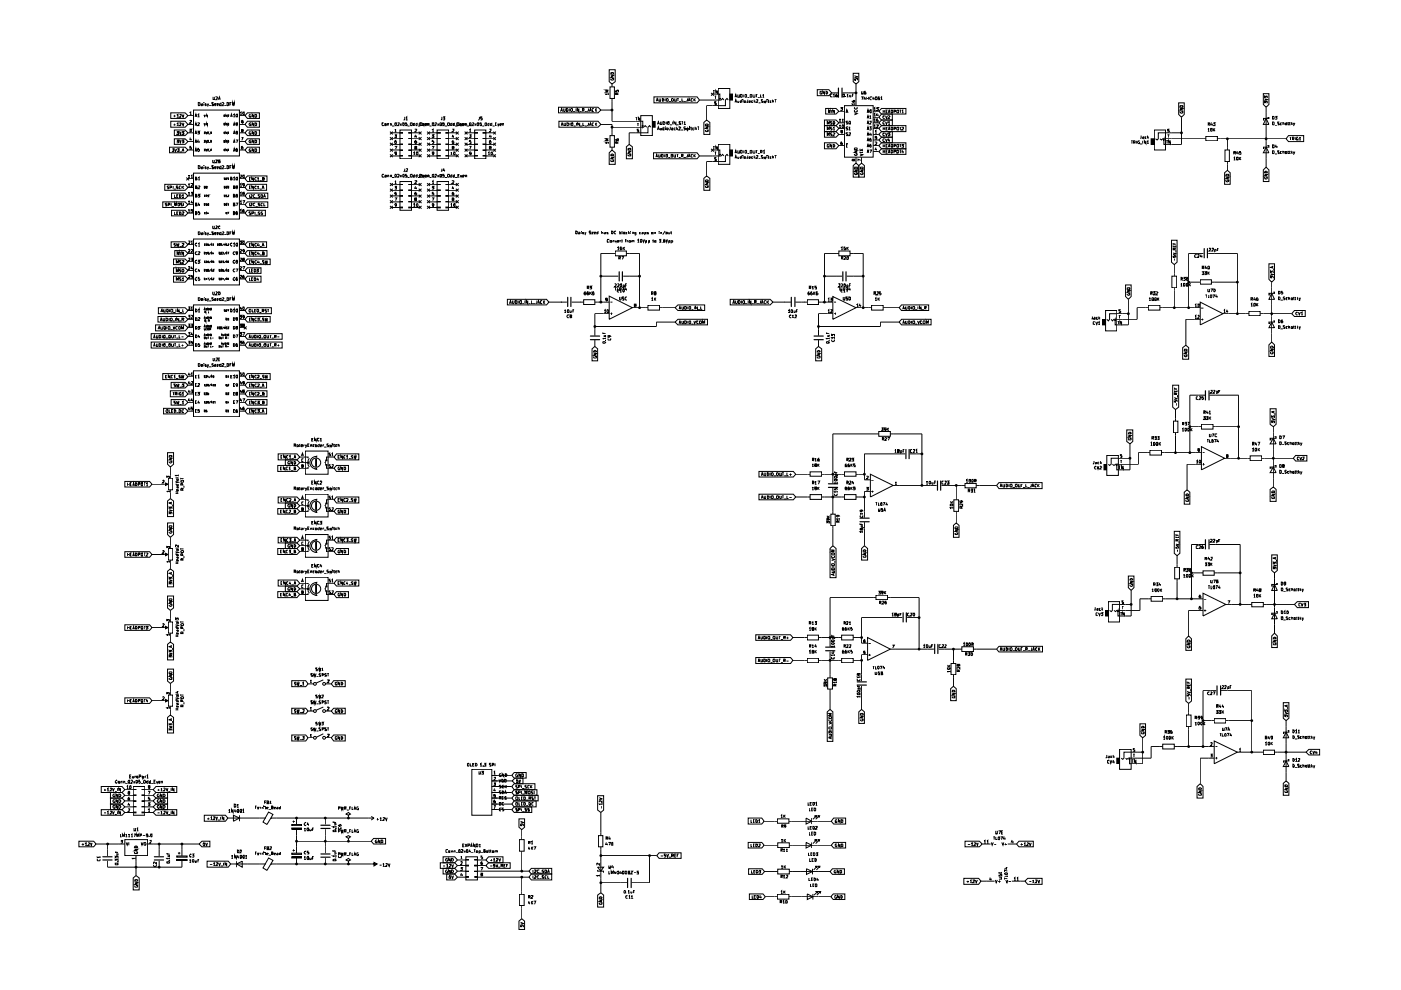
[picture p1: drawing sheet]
<svg xmlns="http://www.w3.org/2000/svg" width="297mm" height="210mm" viewBox="0 0 297 210" stroke-linecap="round" stroke-linejoin="round" font-family="sans-serif">
<g fill="none" stroke="#000" stroke-width=".21">
<path d="M129 19.9h-.6l.2 .2M129 19.1h-.6l.4 .2-.4 .2h.6M129 19.8v.3M129.2 14.8h1.2v2.5l-.6 .5-.6-.5zM129.3 18.4h1v2.5h-1zM129.5 16.6v.3l.2 .1 .4-.1v-.3l-.3 .1M129.5 16h.6l-.6 .4h.6M129.5 15.5l.4-.1 .2 .1v.2h-.6zM129.8 17.8v.6M130.5 19.2v.2h.3l-.1-.1 .3-.2v.3M131.1 19.7l-.3 .2M150.8 19.7l.5 .6"/>
<path d="M151.1 19.9h1.5v1.1l.2-.2M151.2 19.2h.3M151.3 19.2v.6M151.3 19.7l-.5 .6M152.1 19.2v.6l-.3-.6v.6M152.3 18.8h2.4v4.2h-2.4zM154.7 19.9h.6v1.3h-.6zM173.3 19h2.4l.6 .7-.6 .6h-2.4zM174.2 19.4h-.3l.1 .5h.2l-.1-.2M174.8 19.4v.5l-.3-.5v.5M175.1 19.4a.3 .3 0 0 1 .3 .2 .3 .3 0 0 1-.3 .3zM176.3 19.7h1.4"/>
<path d="M177.5 19.9l-.2 .1-.1 .5h.4l-.1-.3-.3 .1M178.6 19.7h2.9M180.9 15.5h1.2v1.8l-.6 .5-.6-.5zM181 19.9h-.3v.6M181.2 16.6v.4h.3v-.4l.3 .1-.1 .3M181.2 16.1l.6 .2-.6 .2M181.5 17.8v4.6M182.7 19.4v.5h.3v-.5M183.5 19.4h-.2v.5h.3l-.2-.4-.1 .2M267.9 19.9h1.1v2.2l-.6 .6-.5-.6zM34.9 39.1h4.4l.5 .7-.5 .6h-4.4zM35.8 39.5l-.2-.1-.2 .2 .4 .2v.2h-.4"/>
<path d="M35.9 31.2h3.4l.5 .6-.5 .6h-3.4zM36 39.8h.4v-.3l-.4-.1v.6M36.2 23.9h3.1l.5 .6-.5 .6h-3.1zM36.2 25.7h3.1l.5 .7-.5 .6h-3.1zM36.5 31.5h.4l-.2 .3h.2v.3h-.4M36.7 39.4v.6M36.8 24.6h.4M36.8 26.5h.4M37 29.4h2.3l.5 .6-.5 .6h-2.3zM37 27.6h2.3l.5 .6-.5 .6h-2.3zM37 31.5l.2 .6 .3-.6M37 24.3v.6"/>
<path d="M37 26.2v.4M37.5 24.4l.2-.1v.6M37.5 26.2l.2-.2v.6M37.5 29.7h.4l-.3 .2 .3 .1v.2l-.4 .1M37.5 27.9h.4l-.3 .3h.3v.2h-.4M37.5 24.9h.4M37.5 26.6h.4M37.6 31.5h.4l-.2 .3h.2v.3h-.4M37.7 39.5h-.3l.1 .3h.2v.2h-.3M38.1 24.3h.3v.2l-.3 .4h.3M38.1 26.1h.3l-.3 .5h.3M38.1 29.7l.1 .6 .2-.6"/>
<path d="M38.1 27.9l.1 .6 .2-.6M38.1 32.2h.5M38.3 39.5l-.2-.1-.1 .2v.3l.3 .1M38.6 24.3l.2 .6 .2-.6M38.6 32.1l.2-.6 .2 .6M38.6 26l.2 .6 .2-.6M38.6 29.7h.4l-.3 .2 .3 .1v.2l-.4 .1M38.6 27.9h.4l-.3 .3h.2l.1 .2h-.4M38.6 39.4v.6M38.7 32h.3M38.7 39.7l.3 .3M39 39.4l-.4 .4"/>
<path d="M39.5 37.6l.6 .6M39.8 28.2h1.2M39.8 26.4h1.2M39.8 31.8h1.2M39.8 24.5h1.2M39.8 30h1.2M39.8 39.8h1.2M39.8 37.9h1.2M39.9 37.3l.2-.2v.6M39.9 39.1l.2-.2v.6M39.9 37.7h.4M39.9 39.5h.4"/>
<path d="M40.1 37.6l-.6 .6M40.2 27.4h.4l-.2 .2 .2 .2-.2 .2-.2-.1M40.3 23.9l.1-.1v.5M40.3 25.6l.2-.1 .1 .2-.4 .4h.4M40.3 24.3h.3M40.4 29.2l-.1 .4h.3M40.5 31h-.2v.3l.1-.1 .2 .3h-.3M40.5 37.3l.2-.2v.6M40.5 39l.4-.1v.3l-.4 .3h.4M40.5 29.4v.4M40.5 37.7h.4M41 23.3h9.8v9.8h-9.8z"/>
<path d="M41 36.7h9.8v9.7h-9.8zM41.4 24.8l.1-.6 .2 .6M41.4 26.6l.1-.6 .2 .6M41.4 28.4l.1-.6 .2 .6M41.4 30.3l.1-.6 .2 .6M41.4 32.1l.1-.6 .2 .6M41.4 28.2h.3M41.4 24.6h.3M41.4 26.5h.3M41.4 31.9h.3M41.4 30.1h.3M41.5 37.9l.2-.1-.1-.2h-.1v.5h.3l-.2-.2"/>
<path d="M41.5 39.7h.2v-.3h-.2v.6h.2l.1-.2-.2-.1M41.9 24.3l.2-.1v.6M41.9 26l.4 .1-.4 .5h.4M41.9 27.8h.4l-.3 .3h.2l.1 .2-.4 .1M41.9 24.8h.4M42 29.6l-.1 .5h.4M42 37.7l.2-.1v.5M42 39.4h.3l.1 .2-.4 .4h.4M42 21.7a.35 .35 0 0 1 .5 .4 .35 .35 0 0 1-.5 .3zM42 35.1a.35 .35 0 0 1 .5 .3 .35 .35 0 0 1-.5 .4zM42 38.1h.4M42.2 31.5h-.2l-.1 .3 .3-.1 .1 .3-.2 .1h-.2"/>
<path d="M42.2 29.9v.4M42.7 22l.3 .1v.3M42.7 35.4h.3v.4M43 22.1l-.4 .1 .1 .2 .3-.1M43 35.5l-.4 .1 .1 .2 .3-.1M43.2 31.6h.3v.4h-.3M43.2 29.8h.3v.4l-.3-.1M43.2 28h.3v.3h-.3M43.2 26.1l.2 .5 .1-.5M43.2 24.3l.2 .4 .1-.4M43.2 21.7v.1M43.2 35.1v.1"/>
<path d="M43.2 22v.4M43.2 35.4v.4M43.3 39.5l.2 .1-.1 .3zM43.6 31.6l.1 .4 .1-.4M43.6 29.8l.1 .4 .1-.4M43.6 28l.1 .3 .1-.3M43.7 24.3v.4M43.7 26.1v.5M43.7 39.7v-.2l.2 .1-.2 .1v.2l.2-.1-.1-.1M43.7 22l-.2 .1 .2 .2h-.2M43.7 35.4h-.2l.2 .3h-.2M43.9 31.6h.3v.4h-.3"/>
<path d="M43.9 29.8h.3v.4l-.3-.1M43.9 28h.3v.3h-.3M44 26.1v.5l-.2-.5v.5M44 24.3v.4l-.2-.4v.4M44 22l.1 .4M44 35.4l.1 .4M44.2 22l-.2 .6M44.2 35.4l-.2 .5M44.2 32.1h.4M44.2 30.2h.4M44.2 28.4h.4M44.3 22.4h.5"/>
<path d="M44.3 35.8h.5M44.6 32l.2-.4v.4M44.6 31.9h.2M44.7 29.8l.1 .1v.3zM44.7 28h.1v.3h-.1zM45.1 33.9l.1 .6h.2v-.6M45.2 20.5v.6h.3v-.6M45.3 21.8h-.4v.2l.4 .1-.1 .3-.3-.1M45.3 35.2h-.4v.2l.4 .1-.1 .3-.3-.1M45.5 22.1h.3v-.1h-.3v.3h.3M45.5 35.5h.3v-.1h-.3v.3h.3M45.8 20.6h.3l-.3 .5h.3"/>
<path d="M45.8 34l.2-.1 .1 .2-.4 .4h.4M46 22.1h.3v-.1h-.3v.3h.3M46 35.5h.3v-.1h-.3v.3h.3M46.3 21.1l.2-.6 .2 .6M46.4 34.2h.2v-.3h-.2v.6h.2l.1-.2-.2-.1M46.4 21h.2M46.9 22l-.4 .1 .1 .3 .3-.1M46.9 35.4h-.4l.1 .4 .3-.1M46.9 21.7v.7M46.9 35.1v.7M47.1 21.8l.2-.1 .2 .3-.5 .4h.5M47.1 35.2l.2-.1 .2 .2-.5 .5h.5"/>
<path d="M47.5 37.7h.2v.4h-.2zM47.5 39.5l.3 .2-.2 .2zM47.5 22.4h.6M47.5 35.8h.6M47.7 31.6h-.2v.3l.2 .1-.1-.2M47.7 29.8l-.2 .1v.3h.2l-.1-.2M47.7 28l-.2 .1v.2h.2l-.1-.1M47.7 26.1l-.2 .1v.3l.1 .1v-.2M47.7 24.3l-.2 .1v.3h.2l-.1-.2M47.9 37.7h.2l-.2 .4h.2M47.9 39.5h.2l-.1 .2h.1v.1h-.2M48.1 31.6v.4l-.2-.4v.4"/>
<path d="M48.1 29.8v.4l-.2-.4v.4M48.1 28v.3l-.2-.3v.3M48.1 26.1v.5l-.2-.5v.5M48.1 24.3v.4l-.2-.4v.4M48.1 21.7l.4 .1v.5l-.2 .1h-.2zM48.1 35.1l.4 .1v.5l-.2 .1h-.2zM48.3 31.6h.2v.4h-.2zM48.3 29.8l.2 .1-.1 .3zM48.3 28h.2v.3h-.2zM48.3 26.1l.2 .1-.1 .4zM48.3 24.3h.2l-.1 .4zM48.3 39.5h.2l-.1 .4z"/>
<path d="M48.5 37.9h-.2v-.2h.2v.4h-.2M48.7 22.1h.3M48.7 35.4h.3M48.9 24.8l.2-.6 .1 .6M48.9 37.9l.3-.1-.1-.2h-.2v.5h.3l-.1-.2M48.9 24.6h.3M49.1 21.7h-.4v.7M49.1 35.1h-.4v.7M49.3 22.4v-.7l.2 .5 .2-.5v.7M49.3 35.8v-.7l.2 .5 .2-.5v.7M49.5 24.3l.2-.1v.6M49.5 32.1l.2-.6 .1 .6"/>
<path d="M49.5 30.3l.2-.6 .1 .6M49.5 28.4l.2-.6 .1 .6M49.5 26.6l.2-.6 .1 .6M49.5 39.7h.2v-.3h-.2v.6h.2l.1-.2-.1-.1M49.5 37.7l.2-.1v.5M49.5 28.2h.3M49.5 26.5h.3M49.5 31.9h.3M49.5 24.8h.3M49.5 30.1h.3M49.5 38.1h.3M50 29.7h.4l-.2 .6"/>
<path d="M50.2 24.2l.1 .1v.5h-.2l-.1-.2zM50.2 28.1l-.2-.1 .3-.2v.3l-.3 .1 .1 .2h.2v-.3M50.2 37.6h.1v.5h-.2l-.1-.1zM50.3 31.5l-.3 .2v.3l.3 .1v-.4l-.3 .1M50.3 26.3l-.2 .1-.1-.3 .3-.1v.5l-.2 .1M50.3 39.7l-.2 .1-.1-.3 .3-.1v.4l-.2 .2M50.8 28.2h1.2M50.8 26.4h1.2M50.8 31.8h1.2M50.8 24.5h1.2M50.8 30h1.2M50.8 39.8h1.2"/>
<path d="M50.8 37.9h1.2M50.9 23.9l.2-.1v.5M50.9 39.1l.2-.2v.6M50.9 37.1h.3l.1 .2-.5 .4h.5M50.9 24.3h.4M50.9 39.5h.4M51.2 29.2h.3l-.2 .6M51.3 27.7l-.1-.3h.3l-.1 .3h-.2l.1 .3 .2-.1-.1-.2M51.4 31l-.2 .1v.4h.3l-.1-.3-.2 .2M51.5 23.8h.3l-.1 .5-.3-.2zM51.5 25.8l-.2 .2-.1-.4h.3v.4l-.2 .1M51.5 37.1h.3l-.1 .6-.3-.2z"/>
<path d="M51.8 39.2l-.2 .1-.2-.3 .4-.1v.5l-.3 .1M52.5 31.2h2.5v1.2h-2.5l-.5-.6zM52.5 23.9h2.5v1.2h-2.5l-.5-.6zM52.5 25.7h2.5v1.3h-2.5l-.5-.6zM52.5 29.4h2.5v1.2h-2.5l-.5-.6zM52.5 27.6h2.5v1.2h-2.5l-.5-.6zM52.5 39.1h4v1.3h-4l-.5-.6zM52.5 37.3h4.1v1.2h-4.1l-.5-.6zM52.9 39.8h.2M52.9 37.9h.2M53.1 31.5a.3 .3 0 0 0-.3 .3 .3 .3 0 0 0 .3 .3l.1-.2h-.1M53.1 24.3l-.3 .2 .2 .4 .2-.1v-.2h-.1"/>
<path d="M53.1 26.1v-.1a.33 .33 0 0 0-.2 .3 .33 .33 0 0 0 .1 .3h.2v-.2h-.1M53.1 29.8v-.1a.33 .33 0 0 0-.2 .2 .33 .33 0 0 0 .1 .4h.2v-.3h-.1M53.1 27.9l-.3 .3 .2 .3 .2-.1v-.2h-.1M53.1 39.4h-.2v.6h.2M53.1 37.6h-.2v.6h.2M53.7 39.4v.6l-.3-.6v.6M53.7 37.6v.6l-.3-.6v.6M53.8 31.5v.6l-.3-.6v.6M53.8 24.3v.6l-.3-.6v.6M53.8 26v.6l-.3-.6v.6M53.8 29.7v.6l-.3-.6v.6M53.8 27.9v.6l-.3-.6v.6"/>
<path d="M54.1 31.5l.3 .1-.1 .5h-.2zM54.1 24.3h.3l-.1 .6h-.2zM54.1 26l.3 .1-.1 .5h-.2zM54.1 29.7l.3 .1-.1 .5h-.2zM54.1 27.9l.3 .1-.1 .5h-.2zM54.4 39.5l-.2-.1-.2 .3 .2 .3h.2M54.4 37.6h-.2l-.2 .3 .2 .3 .2-.1M54.6 39.6l.1-.2v.6M54.6 37.8l.1-.2v.6M54.6 38.2h.4M55.1 38.3h.4M55.7 37.9h.2l.1-.2-.3-.1v.6h.2l.1-.2-.2-.1"/>
<path d="M55.7 39.8h.2M81.3 37h-.2l-.1 .1 .1 .5 .2-.1M81.3 26l-.3 .1 .1 .5h.2M81.6 37.3l.2-.2 .1 .4-.2 .1zM81.7 26.2l.2 .1-.1 .3h-.2zM82.2 37.2h.2v.4M82.2 26.3l.2-.1v.4M82.2 26.2v.4M82.2 37.1v.5M82.7 32.7l.6 .6M82.7 38.8l.6 .6M82.7 31.5l.6 .6"/>
<path d="M82.7 27.9l.6 .6M82.7 29.1l.6 .6M82.7 30.3l.6 .6M82.8 37.2h.2v.4M82.8 26.3h.2v.3M82.8 26.2v.4M82.8 37.1v.5M82.9 29.4h1.9M82.9 28.2h1.9M82.9 30.6h1.9M82.9 31.8h1.9M82.9 39.1h1.9"/>
<path d="M82.9 33.1h1.9M83.1 26.7h.5M83.1 37.6h.5M83.3 38.8l-.6 .6M83.3 32.7l-.6 .6M83.3 31.5l-.6 .6M83.3 27.9l-.6 .6M83.3 29.1l-.6 .6M83.3 30.3l-.6 .6M83.7 38.5l.2-.2v.6M83.7 39.5h.3l-.1 .3h.1v.3h-.3M83.7 27.6l.2-.2v.6"/>
<path d="M83.7 28.6h.3l-.1 .2h.1v.4l-.3-.1M83.7 31h.4l-.2 .6M83.7 38.9h.3M83.7 28h.3M83.8 37h.2v.6h-.2l-.1-.3zM83.8 26h.2v.6h-.2l-.1-.2zM84 29.8h-.2l-.1 .3 .3-.1v.4h-.3M84 32.5l-.1 .1-.2-.3 .3-.1v.5l-.2 .1M84.3 37h.3l-.3 .6h.3M84.3 26h.3v.3l-.3 .3h.3M84.8 39.1l.6 .1zM84.8 38.5h2.5v6.1h-2.5z"/>
<path d="M84.8 33l.6 .1zM84.8 31.8l.6 .1zM84.8 30.5h.6v.2h-.6zM84.8 29.3l.6 .1zM84.8 28.1h.6v.1h-.6zM84.8 27.6h2.5v6.1h-2.5zM84.8 37.1l.3 .5M84.8 26.2l.3 .4M85.1 37.1l-.3 .5M85.1 26.2l-.3 .4M85.4 26h.2l.1 .2-.1 .4h-.2zM85.5 37h.1l.1 .2-.1 .4-.2-.1z"/>
<path d="M85.8 35.8v.5l-.2 .1M85.8 24.8v.6h-.2M86.1 35.8h.3v.2l-.3 .4h.3M86.1 24.9l.1-.1v.6M86.1 25.4h.3M86.2 37h-.2l-.1 .2h.3l.1 .3h-.4M86.2 26h-.2l-.1 .3 .3-.1 .1 .4h-.4M86.4 26.7h.4M86.4 37.6h.4M86.7 39.1l.6 .1zM86.7 33l.6 .1zM86.7 31.8l.6 .1z"/>
<path d="M86.7 30.5h.6v.2h-.6zM86.7 29.3l.6 .1zM86.7 28.1h.6v.1h-.6zM87.1 37h.2l.1 .1-.1 .5-.3-.1zM87.1 26h.2l.1 .2-.1 .4h-.3zM87.3 29.4h1.7M87.3 28.2h1.7M87.3 30.6h1.7M87.3 31.8h1.7M87.3 39.1h1.7M87.3 33.1h1.7M87.7 32.4l.1-.2v.6"/>
<path d="M87.7 32.8h.3M87.9 38.4h.5l-.5 .5h.5M87.9 27.4l.5 .1-.5 .5h.5M87.9 37v.6h-.2l-.1-.3 .2-.2 .1 .1M87.9 26v.6h-.2l-.1-.3 .3-.1M88.1 39.5l-.2 .4h.5M88.1 28.6l-.2 .4h.5M88.1 31.3l-.2-.2 .4-.1 .1 .1-.5 .3 .1 .2 .4-.1-.2-.2M88.3 29.8l-.4 .2v.3l.3 .1 .2-.3h-.5M88.3 28.8v.4M88.3 39.8v.3M88.4 32.2l.2 .1-.1 .5-.2-.1z"/>
<path d="M88.4 37v.6h-.1l-.1-.4h.2M88.4 26v.6h-.1l-.1-.3 .2-.1M88.6 26.7h.4M88.6 37.6h.4M88.8 30.3l.6 .6M88.8 29.1l.6 .6M88.8 27.9l.6 .6M88.8 38.8l.6 .6M88.8 31.5l.6 .6M88.8 32.7l.6 .6M89.2 37.2h.3M89.2 26.3h.3"/>
<path d="M89.3 37a.28 .28 0 0 0-.4 .2 .28 .28 0 0 0 .1 .4l.3-.1M89.3 26h-.3l-.1 .3 .1 .3h.3M89.4 30.3l-.6 .6M89.4 29.1l-.6 .6M89.4 27.9l-.6 .6M89.4 38.8l-.6 .6M89.4 31.5l-.6 .6M89.4 32.7l-.6 .6M89.5 37h-.3v.6h.3M89.5 26h-.3v.6h.3M89.5 26.2h.3v.4h-.3zM89.6 37.1l.2 .1v.4h-.3z"/>
<path d="M89.7 37.1l.2 .5 .1-.5M89.7 26.2l.2 .4 .1-.4M90.1 37.2h.2v.4M90.1 26.3l.2-.1v.4M90.1 26.2v.4M90.1 37.1v.5M90.2 37.4l.3-.1-.1-.2-.2 .1v.4h.3M90.2 26.5l.3-.1v-.2h-.3v.4h.3M90.6 32.7l.6 .6M90.6 30.3l.6 .6M90.6 29.1l.6 .6M90.6 27.9l.6 .6"/>
<path d="M90.6 38.8l.6 .6M90.6 31.5l.6 .6M90.6 37.2h.3v.4M90.6 26.3l.3-.1v.4M90.6 26.2v.4M90.6 37.1v.5M90.7 37.2h.3v.4M90.7 26.3l.3-.1v.4M90.7 26.2v.4M90.7 37.1v.5M90.9 29.4h1.8M90.9 28.2h1.8"/>
<path d="M90.9 30.6h1.8M90.9 31.8h1.8M90.9 39.1h1.8M90.9 33.1h1.8M91.1 26.7h.4M91.1 37.6h.4M91.2 30.3l-.6 .6M91.2 29.1l-.6 .6M91.2 38.8l-.6 .6M91.2 27.9l-.6 .6M91.2 32.7l-.6 .6M91.2 31.5l-.6 .6"/>
<path d="M91.6 39.5h.4l-.3 .3h.2l.1 .2-.4 .1M91.6 28.6h.4l-.3 .2h.2l.1 .3h-.4M91.6 31h.4l-.3 .6M91.7 38.5l.1-.2v.6M91.7 27.6l.1-.2v.6M91.7 37h.2v.6l-.2-.1zM91.7 26h.2l.1 .2-.1 .4h-.2zM91.7 38.9h.3M91.7 28h.3M91.9 29.8h-.2v.3l.2-.1 .1 .3-.2 .1h-.1M92 32.5l-.3 .1v-.4l.3 .1-.1 .5h-.2M92.2 37h.3v.2l-.3 .4h.3"/>
<path d="M92.2 26h.3v.3l-.3 .3h.3M92.7 39.1l.7 .1zM92.7 38.5h2.4v6.1h-2.4zM92.7 33l.7 .1zM92.7 31.8l.7 .1zM92.7 30.5h.7v.2h-.7zM92.7 29.3l.7 .1zM92.7 28.1h.7v.1h-.7zM92.7 27.6h2.4v6.1h-2.4zM92.8 37.1l.3 .5M92.8 26.2l.3 .4M93.1 37.1l-.3 .5"/>
<path d="M93.1 26.2l-.3 .4M93.3 37h.3l-.1 .6-.2-.1zM93.3 26.1h.3l-.1 .5h-.2zM93.7 35.8v.5l-.2 .1M93.7 24.8v.6h-.2M93.9 24.8h.4l-.2 .2h.2v.4h-.4M94.1 35.7l-.2 .4h.5M94.2 37h-.3v.2h.3l-.1 .4-.2-.1M94.2 26h-.3v.3h.3l-.1 .3h-.2M94.3 26.7h.5M94.3 37.6h.5M94.3 35.9v.5"/>
<path d="M94.5 39.1l.6 .1zM94.5 33l.6 .1zM94.5 31.8l.6 .1zM94.5 30.5h.6v.2h-.6zM94.5 29.3l.6 .1zM94.5 28.1h.6v.1h-.6zM95 37h.3l-.1 .6h-.2l-.1-.2zM95 26l.3 .1-.1 .5h-.2l-.1-.1zM95.1 29.4h1.9M95.1 28.2h1.9M95.1 30.6h1.9M95.1 31.8h1.9"/>
<path d="M95.1 39.1h1.9M95.1 33.1h1.9M95.6 32.4l.1-.2v.6M95.6 32.8h.3M95.8 37v.6h-.2v-.4h.2M95.8 26v.6h-.2v-.4h.2M95.9 38.4l.2-.1 .1 .3-.4 .3h.4M95.9 27.4h.3v.3l-.4 .3h.4M96 39.5l-.1 .4h.3M96 28.6l-.1 .4h.3M96 31.3l-.1-.3h.3l-.1 .3h-.2v.3l.3-.1-.1-.2M96.1 29.8l-.2 .1v.5h.3l-.1-.4-.2 .1"/>
<path d="M96.1 28.8v.4M96.1 39.8v.3M96.2 32.2l.3 .1v.5h-.3l-.1-.2zM96.4 37v.6h-.3v-.3l.1-.2 .2 .1M96.4 26v.6h-.3v-.3l.3-.1M96.5 26.7h.5M96.5 37.6h.5M96.7 38.8l.5 .6M96.7 30.3l.5 .6M96.7 31.5l.5 .6M96.7 29.1l.5 .6M96.7 32.7l.5 .6"/>
<path d="M96.7 27.9l.5 .6M97.1 37.2h.2M97.1 26.3h.2M97.2 26l-.4 .1v.5h.4M97.2 38.8l-.5 .6M97.2 30.3l-.5 .6M97.2 31.5l-.5 .6M97.2 29.1l-.5 .6M97.2 32.7l-.5 .6M97.2 27.9l-.5 .6M97.4 26.3l.3-.1 .1 .4h-.3zM97.4 37h-.3v.6h.3"/>
<path d="M97.4 26h-.3v.6h.3M97.6 37.1l.2 .5 .1-.5M97.6 26.2l.2 .4 .1-.4M98 26.3h.3v.3M98 26.2v.4M98.1 37.4l.3-.1-.1-.2-.2 .1v.4h.2M98.1 26.5l.3-.1-.1-.2h-.2v.4h.2M98.5 26.3l.3-.1v.4M98.5 29.1l.6 .6M98.5 31.5l.6 .6M98.5 30.3l.6 .6M98.5 27.9l.6 .6"/>
<path d="M98.5 32.7l.6 .6M98.5 26.2v.4M98.7 37.2h.2v.4M98.7 26.3h.2v.3M98.7 26.2v.4M98.7 37.1v.5M98.8 29.4h1.8M98.8 28.2h1.8M98.8 30.6h1.8M98.8 31.8h1.8M98.8 33.1h1.8M98.9 26.7h.5"/>
<path d="M99.1 31.5l-.6 .6M99.1 29.1l-.6 .6M99.1 30.3l-.6 .6M99.1 27.9l-.6 .6M99.1 32.7l-.6 .6M99.5 27.6l.2-.2v.6M99.5 28.6h.4l-.2 .2h.2v.3h-.4M99.5 31h.4l-.3 .6M99.5 28h.4M99.6 26l.3 .1-.1 .5h-.3zM99.9 29.8h-.4v.3h.4l-.1 .3h-.3M99.9 32.5l-.3 .1-.1-.3h.4v.4l-.3 .1"/>
<path d="M100.1 26h.3l.1 .2-.5 .4h.5M100.6 33l.6 .1zM100.6 31.8l.6 .1zM100.6 30.5h.6v.2h-.6zM100.6 29.3l.6 .1zM100.6 28.1h.6v.1h-.6zM100.6 27.6h2.4v6.1h-2.4zM100.6 26.2l.4 .4M101 26.2l-.4 .4M101.2 26h.3l-.1 .6h-.2l-.1-.2zM101.6 24.8v.4l-.2 .2M102.1 26h-.3l-.1 .3h.4v.3h-.4"/>
<path d="M102.2 24.8h-.3v.3h.3v.3h-.3M102.2 26.7h.5M102.4 33l.6 .1zM102.4 31.8l.6 .1zM102.4 30.5h.6v.2h-.6zM102.4 29.3l.6 .1zM102.4 28.1h.6v.1h-.6zM102.9 26l.3 .1-.1 .5h-.3zM103 29.4h1.9M103 28.2h1.9M103 30.6h1.9M103 31.8h1.9"/>
<path d="M103 33.1h1.9M103.5 32.4l.2-.2v.6M103.5 32.8h.4M103.7 26v.6h-.2l-.1-.3 .3-.1M103.8 27.4h.3v.3l-.3 .3h.3M103.9 28.6l-.1 .4h.4M103.9 31.3l-.1-.3h.3l-.1 .3h-.2l.1 .3h.2l-.1-.3M104.1 29.8l-.3 .1v.5h.2l.1-.4-.3 .1M104.1 28.8v.4M104.2 32.2h.2v.3v.3h-.3zM104.3 26v.6h-.3v-.4h.3M104.4 26.7h.5"/>
<path d="M104.6 32.7l.5 .6M104.6 30.3l.5 .6M104.6 27.9l.5 .6M104.6 31.5l.5 .6M104.6 29.1l.5 .6M105 26.3h.2M105.1 32.7l-.5 .6M105.1 30.3l-.5 .6M105.1 27.9l-.5 .6M105.1 31.5l-.5 .6M105.1 29.1l-.5 .6M105.3 26h-.3v.6h.3"/>
<path d="M105.5 26.2l.1 .4 .2-.4M106 26.5l.3-.1v-.2l-.3 .1v.3h.3M106.6 26.3l.2-.1v.4M106.6 26.2v.4M118.4 22.7h8.4l.6 .6-.6 .6h-8.4zM118.5 25.7h8.3l.6 .7-.6 .6h-8.3zM118.8 23.7l.3-.7 .2 .7M118.9 23.4h.3M119 26.6l.2-.6 .2 .6M119 26.5h.3M119.5 23l.1 .7 .3-.2v-.5M119.6 26v.6h.3v-.6"/>
<path d="M120.1 23l.3 .2v.3l-.1 .2h-.2zM120.2 26a.33 .33 0 0 1 .3 .2 .33 .33 0 0 1-.1 .4h-.2zM120.7 23v.7M120.9 26v.6M121.1 23l.3 .1v.4l-.2 .2-.2-.3zM121.2 26l.3 .1-.1 .5h-.3zM121.5 23.7h.5M121.6 26.7h.5M122.1 23v.7M122.2 26v.6M122.7 23v.7l-.3-.7v.7M122.9 26v.6l-.4-.6v.6"/>
<path d="M122.9 23.7h.4M123 26.7h.5M123.5 23.3h.3v-.2l-.3-.1v.7M123.6 26v.6h.3M123.7 23.3l.1 .4M124 23.7h.4M124 26.7h.4M124.8 23v.4l-.3 .3M124.8 26v.5l-.3 .1M124.9 23.7l.3-.7 .2 .7M124.9 26.6l.3-.6 .2 .6M125 23.4h.3"/>
<path d="M125 26.5h.3M125.9 23.1l-.2-.1-.2 .2v.3l.2 .2 .2-.1M125.9 26.1l-.2-.1-.2 .2v.4h.4M126.2 23v.7M126.2 26v.6M126.3 23.2l.2 .5M126.3 26.3l.2 .3M126.5 23l-.3 .3M126.5 26l-.3 .4M127.4 26.4h2.4v2.4M127.4 23.3h2.4M129 30.3h-.6l.2 .1"/>
<path d="M129 29.4h-.6l.4 .3-.4 .2h.6M129 30.1v.3M129.2 32.4l.6-.6 .6 .6v2.4h-1.2zM129.3 28.8h1v2.4h-1zM129.5 33.9l.1 .4 .5-.1v-.3l-.3 .1M129.5 33.3h.6l-.6 .4h.6M129.6 32.7h.4l.1 .3h-.6zM129.8 27h6.6l.4-.4 .3 .4M129.8 20.9v4.8h6.5v1.1l.1-.2M129.8 31.2v.6M130.5 29.5l.1 .3h.5l-.1-.4-.3 .2 .2 .2M130.8 30.4v-.3l-.2-.1-.1 .4h.6"/>
<path d="M130.8 20v-.3h-.3v.3h.6M131.1 30l-.3 .3M132.8 31.1l.6-.5 .7 .5v2.6h-1.3zM133.1 32.7v.3l.6 .1v-.4l-.2 .1M133.1 32.1h.6l-.6 .4h.6M133.1 31.5h.6v.3h-.6zM134.8 24.9h.3M134.9 24.9v.6M135.1 26.1h.3M135.3 26.1v.6M135.4 27.4h-.3v.2l.3 .1-.1 .3-.2-.1M135.7 24.9v.6l-.4-.6v.6"/>
<path d="M135.9 24.5h2.4v4.3h-2.4zM136.1 26.6l.2 .2M138 27l-.3-.4-.3 .4v1.2h-4v2.4M138.3 25.7h.6v1.3h-.6zM138.6 32.4h9.2l.5 .7-.5 .6h-9.2zM138.6 20.5h9.2l.5 .7-.5 .6h-9.2zM139.1 33.3l.1-.6 .2 .6M139.1 33.2h.3M139.2 21.5l.1-.6 .3 .6M139.2 21.3h.3M139.4 27.6l.2-.7 .2 .7M139.4 26.4l.2-.6 .2 .6"/>
<path d="M139.4 27.3h.3M139.4 26.2h.3M139.7 32.7v.6l.3-.1v-.5M139.7 20.9v.6h.4v-.6M140 27.1v.4h.3M140 25.8v.6h.3v-.6M140.3 32.7l.3 .1-.1 .5h-.2zM140.3 27.1v.5M140.4 20.9a.3 .3 0 0 1 .3 .3 .3 .3 0 0 1-.3 .3zM140.6 25.8a.33 .33 0 0 1 .3 .2 .33 .33 0 0 1 0 .4h-.3zM140.8 27.1h-.3v.4h.3M140.8 26.9v.7"/>
<path d="M140.9 32.7v.6M141 20.9v.6M141.1 26.9v.1M141.1 27.1v.5M141.3 32.7l.2 .1-.1 .5-.2-.1zM141.3 21h.3v.5l-.3-.1zM141.3 25.8v.6M141.4 27.1l.3 .1-.2 .4-.1-.1zM141.6 25.8l.3 .1-.1 .5-.3-.1zM141.7 33.4h.4M141.8 21.6h.5M142 26.5h.5"/>
<path d="M142.1 26.9v.5l-.2 .2M142.3 32.8h.3l-.1 .5-.2-.1zM142.4 21h.3v.5l-.3-.1zM142.4 27.1h.2v.5M142.6 27.2l-.2 .1 .1 .3 .1-.1M142.6 25.8v.6M142.9 32.7l.1 .6h.2v-.6M143.1 20.9v.6h.3v-.6M143.2 27.1l-.3 .1 .2 .4 .1-.1M143.3 25.8v.6l-.4-.6v.6M143.4 26.5h.5M143.5 32.7h.3"/>
<path d="M143.5 26.9v.7M143.6 20.9h.3M143.6 27.3l.1 .3M143.6 32.7v.6M143.7 20.9v.6M143.7 27.1l-.2 .2M143.9 27l.3-.1 .1 .2-.4 .5h.4M143.9 33.4h.4M144 21.6h.4M144.3 25.9h-.3l.1 .2h.2v.3h-.3M144.4 27.6h.4M144.5 33.1l.3-.1-.1-.3h-.2v.6"/>
<path d="M144.5 25.8h.3M144.6 20.9v.6h.3M144.7 33.1l.1 .2M144.7 25.8v.6M144.9 33.4h.5M144.9 21.6h.5M145 26l.2-.2v.6M145 26.4h.4M145.3 27h-.3v.1l.3 .2-.1 .3-.2-.1M145.5 27.1l.2 .5 .1-.4v.4l.2-.5M145.8 32.7v.5l-.3 .1M145.8 20.9v.4l-.3 .2"/>
<path d="M145.9 33.3l.2-.6 .3 .6M145.9 21.5l.2-.6 .3 .6M146 33.2h.3M146 21.3h.3M146.2 26.9v.1M146.2 27.1v.5M146.4 27.1h.3M146.5 26.9v.6l.2 .1M146.9 32.8h-.4v.4l.4 .1M146.9 21h-.4v.4l.4 .1M147.1 27.1h-.2v.4h.2M147.1 20.9v.6"/>
<path d="M147.1 32.7v.6M147.2 33l.3 .3M147.2 21.1l.3 .4M147.4 27.1h.2v.5M147.4 26.9v.7M147.5 32.7l-.4 .4M147.5 20.9l-.4 .3M147.9 26.9h.3M148 26.9v.7M148.3 21.2h4.6l.3-.3 .3 .3M148.3 33.1h4.6l.3-.4 .3 .4M149.2 37.8l.6-.5 .7 .5v2.6h-1.3z"/>
<path d="M149.2 26l.6-.6 .7 .6v2.5h-1.3zM149.6 39.4v.3l.1 .1 .5-.1v-.3l-.3 .1M149.6 38.7h.6l-.6 .5h.6M149.6 38.2l.4-.1 .2 .1v.3h-.6zM149.6 27.6v.2l.1 .1 .5-.1v-.2l-.3 .1M149.6 26.9h.6l-.6 .3h.6M149.6 26.4l.4-.1 .2 .1v.2h-.6zM150.8 31.5l.5 .6M151.1 31.8h1.5v1.1l.2-.3M151.2 31h.3M151.3 31v.6M151.3 31.5l-.5 .6"/>
<path d="M151.5 32.2h.4M151.5 20.4h.4M151.7 20.4v.6M151.7 32.2v.6M151.9 21.6h-.4v.2l.4 .2-.1 .2-.3-.1M151.9 33.5h-.4l.4 .5h-.4M152.1 31v.6l-.3-.6v.6M152.3 30.6h2.4v4.2h-2.4zM152.5 20.8l.1 .2M152.5 32.6l.1 .3M154.4 21.2l-.3-.3-.3 .3v1.2h-4v3M154.4 33.1l-.3-.4-.3 .4v1.2h-4v3"/>
<path d="M154.7 31.8h.6v1.3h-.6zM155.8 21.7l.2-.6 .2 .6M155.8 33.6l.2-.6 .2 .6M155.8 20.6l.2-.6 .2 .6M155.8 32.5l.2-.6 .2 .6M155.8 32.3h.4M155.8 33.4h.4M155.8 21.6h.4M155.8 20.5h.4M156.4 21.4v.3h.3v-.3M156.4 33.2v.4h.3v-.4M156.4 20v.6h.4v-.6"/>
<path d="M156.4 31.9v.6h.4v-.6M157 20l.4 .1-.1 .5h-.3zM157 31.9l.4 .1-.1 .5h-.3zM157.2 21.1v.6h-.3v-.3h.3M157.2 33v.6h-.3v-.4h.3M157.5 21.1v.1M157.5 33v.1M157.5 21.4v.3M157.5 33.2v.4M157.7 20v.6M157.7 31.9v.6M157.8 21.4h.2l.1 .2-.3 .1z"/>
<path d="M157.8 33.2h.2l.1 .3-.3 .1zM158 20l.3 .1-.1 .5-.2-.1zM158 31.9l.3 .1-.1 .5-.2-.1zM158.5 20.7h.4M158.5 32.6h.4M158.5 21.1v.5l-.2 .1M158.5 33v.4l-.2 .2M158.8 21.4h.3v.3h-.3v-.1l.3-.1M158.8 33.2h.3v.4h-.3v-.2l.3-.1M159.1 20l.3 .1-.1 .5-.2-.1zM159.1 31.9l.3 .1-.1 .5-.2-.1zM159.6 21.4l-.3 .1 .1 .2h.2"/>
<path d="M159.6 33.2l-.3 .1 .1 .3h.2M159.6 20l.1 .6 .4-.1v-.5M159.6 31.9l.1 .6 .4-.1v-.5M159.9 21.1v.6M159.9 33v.6M160 21.6l.2 .1M160 33.4l.2 .2M160.2 21.4l-.3 .2M160.2 33.2l-.3 .2M160.2 31.9h.4M160.2 20h.4M160.3 21.2l.4-.1v.3l-.4 .3h.4"/>
<path d="M160.3 33.1l.4-.1v.2l-.4 .4h.4M160.4 20v.6M160.4 31.9v.6M160.7 20.7h.4M160.7 32.6h.4M160.8 21.8h.5M160.8 33.7h.5M161.3 20v.6h.2M161.3 32.2h.2l.1-.2-.3-.1v.6M161.4 32.2l.2 .3M161.7 20.2l.1-.2v.6M161.7 20.6h.3"/>
<path d="M161.8 21.1h-.4v.3l.4 .2-.1 .1h-.3M161.8 33h-.4v.2l.4 .2-.1 .2h-.3M161.8 32.1l.2-.2v.6M161.8 32.5h.4M161.9 21.4l.1 .3 .2-.2 .1 .2 .1-.3M161.9 33.2l.1 .4 .2-.3 .1 .3 .1-.4M162.6 21.1v.1M162.6 33v.1M162.6 21.4v.3M162.6 33.2v.4M162.9 21.4h.1M162.9 33.2h.1"/>
<path d="M162.9 21.1l.1 .6M162.9 33l.1 .6M163.5 21.4h-.2v.3h.2M163.5 33.2h-.2v.4h.2M163.8 21.4h.2v.3M163.8 33.2h.2v.4M163.8 21.1v.6M163.8 33v.6M164.2 21.1h.4M164.2 33h.4M164.5 21.1v.6M164.5 33v.6"/>
<path d="M174.8 25.4h2.5l.5 .6-.5 .6h-2.5zM174.8 26.6h2.5l.5 .6-.5 .7h-2.5zM174.8 30.3h2.5l.5 .6-.5 .6h-2.5zM174.8 27.9h2.5l.5 .6-.5 .6h-2.5zM175.1 23h2.2l.5 .6-.5 .6h-2.2zM175.4 26.4v-.6l.2 .4 .2-.4v.6M175.4 27.6v-.6l.2 .4 .2-.4v.6M175.4 28.8v-.6l.2 .4 .2-.4v.6M175.6 23.9v-.6l.2 .5 .2-.5v.6M175.7 30.6l-.3 .1 .1 .5h.2l-.1-.2M176.3 30.6v.6l-.3-.6v.6M176.3 23.3v.6"/>
<path d="M176.4 25.8h-.3v.2l.3 .1v.2h-.3M176.4 27h-.3v.2l.3 .1-.1 .3h-.2M176.4 28.2h-.3v.2l.3 .2-.2 .2h-.1M176.4 20l-.2-.1-.2 .3 .2 .3h.2M176.7 25.8a.3 .3 0 0 1 .3 .2 .3 .3 0 0 1-.3 .4zM176.7 27.1l.1-.1v.6M176.7 30.6l.3 .3-.2 .3h-.1zM176.7 28.2h.1l.2 .1-.4 .5h.4M176.7 20.1l.1-.2v.6M176.7 27.6h.3M176.7 20.5h.3M176.9 23.3v.6l-.3-.6v.6"/>
<path d="M177.8 27.2h1.2M177.8 23.6h1.2M177.8 28.5h1.2M177.8 26h1.2M177.8 30.9h1.2M177.9 26.6l.2-.1v.6M177.9 25.4l.2-.2v.7M177.9 27.1h.5M177.9 25.9h.5M178.2 22.8h.4l-.2 .2 .2 .1v.2h-.4M178.5 25.4l.2-.2v.7M178.5 30.1h-.1l-.1 .5h.3v-.2h-.3"/>
<path d="M178.5 25.9h.4M178.6 26.5l.3 .1-.1 .5h-.2l-.1-.3zM178.6 27.9l-.2 .2-.1-.4h.3v.5h-.2M178.7 20h.3v.5h-.3zM179 22.4h6.1v10.9h-6.1zM179.3 20.5h.1M179.4 23.9l.1-.7 .3 .7M179.4 23.8h.3M179.4 30.4h.4M179.5 30.9h.1M179.5 20.1l.2-.2v.6M179.5 20.5h.4"/>
<path d="M179.7 30.6h-.2v.6h.2M179.8 27l-.3-.1-.1 .2 .4 .3-.2 .2-.2-.1M179.8 25.7l-.4 .1 .4 .3-.1 .2h-.3M179.8 28.2h-.3a.3 .3 0 0 0 0 .3 .3 .3 0 0 0 .3 .1l-.1 .2h-.3M180 27.1l.1-.2v.7M180 28.2h.3v.2l-.3 .4h.3M180 27.6h.3M180.1 25.7l.2 .1v.5h-.2l-.1-.2zM180.1 20.1v.4h.3M180.4 20.1v.4M180.6 21.4l.2 .2h.4v-.3l-.3 .1 .1 .2M180.7 20.2h.2"/>
<path d="M180.9 33.9l.2-.2 .1 .1v.3h-.2l-.2-.4-.2 .2 .1 .2 .2-.1M180.9 35.1l.6-.5 .6 .5v2.5h-1.2zM181.2 23.9l.5 .2-.5 .2M181.2 32.6a.3 .3 0 0 0 .2 .4 .3 .3 0 0 0 .3-.4h-.2v.1M181.2 32h.5l-.5 .3h.5M181.2 31.5l.5-.1v.3h-.5zM181.2 36h.6l-.6 .4h.6M181.2 23.4v.3l.1 .1 .4-.1v-.3M181.2 22.7a.28 .28 0 0 0 .2 .4 .28 .28 0 0 0 .3-.1v-.3M181.2 22.1h-.6l.2 .1M181.2 36.7a.33 .33 0 0 0 .2 .3 .33 .33 0 0 0 .3-.1v-.3h-.2v.2M181.2 35.4h.5l.1 .4h-.6z"/>
<path d="M181.2 21.9v.3M181.5 33.3v1.3M182.1 35.1l.6-.5 .6 .5v2.5h-1.2zM182.3 32.6l.6 .2-.6 .3M182.3 32.1v.3h.6v-.3M182.3 31.5v.4h.6v-.4M182.4 36.7l.3 .3 .3-.1-.1-.3h-.1v.2M182.4 36h.6l-.6 .4h.6M182.4 35.5l.5-.1 .1 .4h-.6zM182.5 34l-.6-.3v.5M182.6 20.5h.4l-.2 .6M182.7 31.6v.3"/>
<path d="M182.7 32.2v.2M182.7 33.3v1.3M183.4 20.5l-.2 .5h.3M183.4 20.7v.4M183.8 20.9h.3M183.8 20.5v.6M183.9 28.8l.1-.6 .2 .6M183.9 27.6l.1-.7 .2 .7M183.9 23.9l.1-.7 .2 .7M183.9 25.1l.1-.6 .2 .6M183.9 26.3l.1-.6 .2 .6M183.9 31.2l.1-.6 .2 .6"/>
<path d="M183.9 32.4l.1-.6 .2 .6M183.9 29.9l.1-.6 .2 .6M183.9 28.6h.3M183.9 29.8h.3M183.9 27.4h.3M183.9 23.8h.3M183.9 24.9h.3M183.9 26.1h.3M183.9 31h.3M183.9 32.2h.3M184.1 20.5v.6M184.4 26.9h.3l-.2 .2 .2 .1v.3h-.3"/>
<path d="M184.4 24.7l.1-.2v.6M184.4 25.8l.3-.1v.3l-.3 .3h.3M184.4 31.8h.4l-.3 .6M184.4 25.1h.3M184.5 28.2l-.1 .4h.4M184.5 23.2l.2 .1-.1 .6a.37 .37 0 0 1-.2-.3 .37 .37 0 0 1 .1-.4zM184.7 30.6h-.2l-.1 .3 .2 .3v-.4l-.2 .2M184.7 29.3h-.2l-.1 .4 .3-.1v.3h-.3M184.7 28.3v.5M184.8 20.6l-.3-.1-.1 .3 .1 .3h.3M185.1 20.5l-.1 .5h.4M185.1 29.7h1.2"/>
<path d="M185.1 27.2h1.2M185.1 23.6h1.2M185.1 28.5h1.2M185.1 26h1.2M185.1 24.9h1.2M185.1 30.9h1.2M185.1 32.1h1.2M185.3 26.6l.2-.1v.6M185.3 23l.2-.2v.6M185.3 24.2l.2-.2v.6M185.3 25.4l.2-.2v.7M185.3 27.1h.3"/>
<path d="M185.3 25.9h.3M185.3 23.4h.3M185.3 24.6h.3M185.3 20.7v.4M185.6 27.8l.1-.1v.5M185.6 30.2h.3l-.3 .5h.3M185.6 28.2h.3M185.6 20.5h.3v.6h-.3v-.1zM185.7 31.3l-.1 .4h.3M185.8 26.6h.4l-.4 .5h.4M185.8 22.8h.4l-.2 .2 .2 .3h-.4M185.8 31.5v.4"/>
<path d="M185.9 28.9h-.3v.3h.3l-.1 .3-.2-.1M186 24l-.2 .4h.4M186.1 25.2h-.2l-.1 .3 .3-.1 .1 .3-.1 .2-.3-.1M186.1 24.3v.3M186.5 20.5h-.3l-.1 .4 .4-.1v.3h-.4M186.7 20.7l.2-.2v.6M186.7 21.1h.4M186.9 26.6h5.2v1.3h-5.2l-.6-.7zM186.9 25.4h2.3v1.2h-2.3l-.6-.6zM186.9 24.2h2.3v1.2h-2.3l-.6-.5zM186.9 23h5.2v1.2h-5.2l-.6-.6zM186.9 30.3h5.2v1.2h-5.2l-.6-.6z"/>
<path d="M186.9 31.5h5.2v1.2h-5.2l-.6-.6zM186.9 27.9h2.3v1.2h-2.3l-.6-.6zM186.9 29.1h2.3v1.2h-2.3l-.6-.6zM187.2 23.3v.6M187.2 27v.6M187.2 30.6v.6M187.2 31.8v.7M187.2 27.2h.4M187.2 23.6h.4M187.2 32.1h.4M187.2 31h.4M187.6 25.8h-.3l-.1 .2v.3h.4"/>
<path d="M187.6 24.6l-.2-.1-.2 .3 .1 .3h.3M187.6 28.2h-.2l-.2 .2v.4h.4M187.6 29.4h-.3l-.1 .3 .1 .3 .3-.1M187.6 23.3v.6M187.6 27v.6M187.6 30.6v.6M187.6 31.8v.7M187.8 25.8l.1 .6 .3-.6M187.8 24.5l.1 .6 .3-.6M187.8 28.2l.1 .6 .3-.6M187.8 29.4l.1 .6 .3-.6M187.8 27.2h.3"/>
<path d="M187.8 23.6h.3M187.8 32.1h.3M187.8 31h.3M188.2 27h-.4v.6h.4M188.2 23.3h-.4v.6h.4M188.2 30.6h-.4v.6h.4M188.2 31.8h-.4v.7h.4M188.3 28.2h.4l-.3 .2 .3 .1v.2l-.2 .1h-.2M188.3 27.6l.2-.6 .2 .6M188.3 26l.2-.2v.6M188.3 24.6l.2-.1 .2 .2-.4 .4h.4M188.3 23.9l.2-.6 .2 .6"/>
<path d="M188.3 31.2l.2-.6 .2 .6M188.3 32.5l.2-.7 .2 .7M188.3 27.4h.4M188.3 26.4h.4M188.3 23.8h.4M188.3 31h.4M188.3 32.3h.4M188.4 29.3l-.1 .6h.4M188.6 29.6v.4M188.9 27h.3l.1 .1-.1 .5h-.3zM188.9 23.3h.3l.1 .2-.1 .4h-.3zM188.9 30.6h.3l.1 .2-.1 .4h-.3z"/>
<path d="M188.9 31.8l.4 .2v.3l-.3 .2zM189.5 27.3h.3l.1-.2-.4-.1v.6M189.5 23.7h.3l.1-.3-.4-.1v.6M189.5 31h.3l.1-.3-.4-.1v.6M189.5 32.1h.4v-.2l-.4-.1v.7M190.2 27h.3v.1v.5l-.4-.1zM190.2 23.3h.3v.2v.4l-.4-.1zM190.2 30.6h.3v.2v.4l-.4-.1zM190.2 31.8l.3 .3-.1 .4-.3-.1zM190.7 30.6h.4M190.7 27h.4M190.7 23.3h.4"/>
<path d="M190.7 31.8h.4M190.9 23.3v.6M190.9 27v.6M190.9 30.6v.6M190.9 31.8v.7M191.1 30.6h.5l-.3 .3 .3 .1v.2h-.5M191.2 27.1l.3-.1 .1 .2-.5 .4h.5M191.2 23.5l.2-.2v.6M191.2 23.9h.4M191.3 31.8l-.1 .4h.4M191.5 32.1v.4M239.8 29.9h.4"/>
<path d="M240 29.9v.5M240.3 30.2h.4v-.3h-.4v.5M240.5 30.2l.2 .2M240.9 29.9v.5M241.6 29.9h-.1a.33 .33 0 0 0-.3 .2 .33 .33 0 0 0 .1 .3h.3l-.1-.2M241.7 30.5h.5M241.9 28.8v.5h-.1M242.3 29l.2 .1v.2h-.2v-.1l.2-.1M242.3 29.9v.5M243 29.9v.5l-.4-.5v.5M243 29h-.2v.3h.2M243.2 30l.2-.1v.5"/>
<path d="M243.2 30.4h.4M243.3 28.8v.5M243.4 29.2l.2 .1M243.6 29l-.3 .2M244.1 29.4h.6v1.2h-.6zM244.7 27.6h2.4v4.2h-2.4zM245.9 29.4l.4 .3 .2-.3h9.2M246.8 29.5l.1 .3M247.3 29.8h.3M247.4 29.8v.6M247.5 28.6h.5M247.8 28.6v.6"/>
<path d="M248 27.4l-.5 .1 .5 .3-.2 .2-.3-.1M248.1 29.8v.6l-.3-.6v.6M249.9 21.8h1.2v2.5l-.6 .6-.6-.6zM250.2 23h.6l-.6 .3h.6M250.2 23.7a.34 .34 0 0 0 .3 .3 .34 .34 0 0 0 .3-.2l-.1-.2h-.1v.2M250.2 22.4h.5l.1 .3h-.6zM250.5 24.9v5.7h-3.7v-1.1l-.1 .3M250.5 28.2h-4.9v1.2l-.3 .3-.3-.3M255.7 28.9h2.4v1h-2.4zM256.1 27.4l.2-.2v.6M256.1 27.8h.3M256.2 26.3h.2l.1-.2-.3-.1v.6"/>
<path d="M256.3 26.3l.2 .3M256.7 27.3h.3l-.1 .5-.2-.1zM256.8 26l-.1 .5h.4M257 26.2v.4M257.3 26h.3l-.2 .2 .2 .1v.3h-.3M257.3 27.2v.6M257.4 27.5l.2 .3M257.6 27.2l-.3 .4M258.1 29.4h14.6M259.6 36.6l.6-.5 .6 .5v2.5h-1.2zM259.7 31.8h1v2.5h-1zM259.9 37.6h.7l-.7 .3h.7"/>
<path d="M260 38.2h-.1a.33 .33 0 0 0 .2 .3 .33 .33 0 0 0 .4-.1v-.3h-.3v.2M260 37h.5l.1 .3h-.7zM260.2 29.4v2.4M260.2 34.3v1.8M261.6 33.5l.2-.2v.6M261.6 32.4h.3l.1-.2-.4-.1v.6M261.6 33.9h.3M261.8 32.4l.2 .3M262.2 33.4h.3l-.1 .5-.2-.1zM262.3 32.1l-.1 .4h.4M262.5 32.3v.4M262.8 33.3v.6"/>
<path d="M262.9 33.6l.2 .3M263.1 32.1h-.3v.3h.3l-.1 .3-.2-.1M263.1 33.3l-.3 .4M268.1 37h.6l-.6 .3h.6M268.1 21.9v-.4l.3 .2v-.2h.2l.1 .4M268.1 21l.6 .1-.6 .2M268.1 20.8v-.4l.3 .2v-.2h.2l.1 .4M268.2 37.6h-.1a.33 .33 0 0 0 .2 .3 .33 .33 0 0 0 .4-.1v-.2h-.3M268.2 36.4h.4l.1 .2h-.6zM268.4 35.4l.6 .6v2.5h-1.1v-2.5zM268.4 31.2l.6 1.2h-1.1zM268.4 25.1l.6 1.3h-1.1z"/>
<path d="M268.4 22.7v12.7M268.7 30.9h.3v.3h-1.1v.3h.2M268.7 24.9h.3v.2h-1.1v.3h.2M269.8 32l.3 .1v.5h-.3zM269.8 25.9l.3 .1v.5h-.3zM269.8 30.7l.3 .1v.5l-.1 .1h-.2zM269.8 24.7l.3 .1v.4l-.1 .1h-.2zM270.3 32.6h.4M270.3 26.6h.4M270.4 24.7h.3l-.1 .2h.1v.3h-.3M270.6 30.7l-.2 .4h.4M270.7 31v.4"/>
<path d="M271.2 32h-.3v.2l.3 .2v.2h-.3M271.2 25.9h-.3v.2l.3 .2v.2h-.3M271.7 32.1h-.2v.5h.2M271.7 26.1h-.2v.4h.2M272 32.2l.3-.1v.5M272 26.1h.3v.4M272 25.9v.6M272 32v.6M272.5 26.2l.3-.2v.4l-.2 .1zM272.6 32.1l.2 .1v.4l-.3-.1zM273 26h.3M273 32.1h.3"/>
<path d="M273.1 32v.6h.2M273.1 25.9v.6h.2M273.2 28.8h3.2v1.2h-3.2l-.5-.6zM273.4 26h.2M273.4 32.1h.2M273.4 32v.6h.2M273.4 25.9v.6h.2M273.4 29.1h.4M273.6 29.1v.6M273.8 25.9v.6M273.8 32v.6M273.9 32.3l.1 .3"/>
<path d="M273.9 26.2l.1 .3M274 29.4l.4-.1-.1-.2h-.3v.6M274 32.1l-.2 .3M274 26l-.2 .3M274.1 29.4l.3 .3M274.2 32.1l.2 .5M274.2 26l.2 .5M274.5 32.1l-.3 .6M274.5 26l-.3 .6M274.6 29.1v.6M275.2 29.1h-.2l-.1 .2 .1 .4h.2l-.1-.3M275.5 29.3l.1-.2v.6"/>
<path d="M275.5 29.7h.3M34.5 42.8h4.8l.5 .6-.5 .6h-4.8zM35.4 43.1h-.2l-.2 .1 .4 .3v.2h-.4M35.7 43.4h.2l.1-.2-.3-.1v.6M36.3 51.3h3l.5 .6-.5 .6h-3zM36.3 43.1v.6M36.4 40.9h2.9l.5 .6-.5 .6h-2.9zM36.4 44.6h2.9l.5 .6-.5 .6h-2.9zM36.4 43.7h.5M36.8 54.9h2.5l.5 .6-.5 .6h-2.5zM36.8 58.6h2.5l.5 .5-.5 .7h-2.5zM36.8 56.8h2.5l.5 .6-.5 .6h-2.5z"/>
<path d="M36.8 40.1h.5M37 41.3v.6h.3M37 44.9v.6h.3M37 43.7v-.6l.2 .4 .2-.4v.6M37 53.1h2.3l.5 .6-.5 .6h-2.3zM37.2 51.6l-.3 .1v.2l.3 .1-.1 .2h-.2M37.4 51.6l.2 .6 .1-.4 .1 .4 .2-.6M37.4 55.8v-.5l.2 .4 .2-.4v.5M37.4 59.5v-.6l.2 .4 .2-.4v.6M37.4 57.7v-.7l.2 .5 .2-.5v.7M37.5 41.5h.2M37.5 45.2h.2"/>
<path d="M37.6 54.1v-.7l.2 .5 .2-.5v.7M37.8 41.3h-.3v.6h.3M37.8 44.9h-.3v.6h.3M37.8 43.1h.3l-.1 .6-.3-.1zM38.1 41.3l.3 .2-.2 .4h-.1zM38.1 44.9a.3 .3 0 0 1 .3 .3 .3 .3 0 0 1-.3 .3zM38.1 52.3h.4M38.3 53.4v.7M38.4 55.3h-.3v.2l.3 .2-.1 .1h-.2M38.4 58.9h-.3v.2l.3 .2-.1 .2h-.2M38.4 57.1h-.3v.3l.3 .1-.2 .2-.1-.1M38.6 41.5l.2-.2v.6"/>
<path d="M38.6 45h.4l-.4 .5h.4M38.6 51.7h.4l-.4 .5h.4M38.6 55.3h.4l-.4 .5h.4M38.6 59.1l.2-.2v.6M38.6 41.9h.4M38.6 59.5h.4M38.7 43.1h-.4l.4 .6h-.4M38.7 57a.3 .3 0 0 1 .3 .4 .3 .3 0 0 1-.3 .2l-.1-.3zM38.9 53.4v.7l-.3-.7v.7M38.9 43.1v.6M39.8 53.7h1.2M39.8 41.5h1.2"/>
<path d="M39.8 45.2h1.2M39.8 43.4h1.2M39.8 59.1h1.2M39.8 55.5h1.2M39.8 57.4h1.2M39.8 51.9h1.2M39.9 40.9l.2-.1v.6M39.9 42.7l.2-.1v.5M39.9 44.6l.2-.2v.6M39.9 51.1h.4v.3l-.4 .3h.4M39.9 53h.4l-.4 .5h.4M39.9 54.7h.4v.3l-.4 .3h.4"/>
<path d="M39.9 56.6h.4l-.4 .5h.4M39.9 58.5l.4-.1v.2l-.4 .4h.4M39.9 41.4h.4M39.9 43.1h.4M39.9 45h.4M40.5 40.8h.4l-.2 .1 .2 .1v.3h-.4M40.5 51.3l.2-.2v.6M40.5 53h.4l-.4 .5h.4M40.5 54.7h.4l-.2 .3h.2v.3h-.4M40.5 51.7h.4M40.7 42.6l-.2 .4h.4M40.7 56.5l-.2 .4h.4"/>
<path d="M40.9 44.4h-.4v.3h.4v.3l-.4-.1M40.9 58.4h-.4v.2h.4v.4l-.4-.1M40.9 42.8v.3M40.9 56.8v.3M41 50.7h9.8v9.7h-9.8zM41.5 41.5h.2l-.1-.3h-.1v.6l.3-.1-.2-.2M41.5 43.3h.2v-.2h-.2v.6h.2l.1-.2-.2-.2M41.5 45.2l.2-.1-.1-.3h-.1v.7l.3-.2-.2-.1M41.8 51.6l-.2-.1-.2 .3 .2 .4 .2-.1M41.8 53.5a.28 .28 0 0 0-.4 .1 .28 .28 0 0 0 .1 .4l.3-.1M41.8 55.3h-.1a.3 .3 0 0 0-.4 .2 .3 .3 0 0 0 .3 .3h.2M41.8 57.1a.28 .28 0 0 0-.4 .1 .28 .28 0 0 0 .1 .4l.3-.1"/>
<path d="M41.8 58.9l-.2-.1-.2 .3 .1 .3h.3M42 41.2h.4l-.3 .3h.3v.2l-.4 .1M42 55.2h.4l-.3 .2h.2l.1 .3-.2 .1h-.2M42 51.7l.2-.2v.7M42 53.5l.3-.1 .1 .2-.4 .4h.4M42 49.2h.3a.33 .33 0 0 1 .1 .3 .33 .33 0 0 1-.4 .2zM42 52.2h.4M42.1 43l-.1 .5h.4M42.1 57l-.1 .5h.4M42.3 44.8h-.3v.4l.3-.1 .1 .2-.2 .2-.2-.1M42.3 58.8h-.3v.3h.2l.2 .2-.2 .2-.2-.1M42.3 43.2v.5"/>
<path d="M42.3 57.2v.4M42.7 49.3l.3 .1v.3M43 49.5l-.4 .1 .1 .1h.3M43.2 49.2h.1M43.2 49.3v.4M43.3 43.1l.2 .1-.1 .4zM43.3 41.4h.2v.3h-.2zM43.3 45h.2v.3h-.2zM43.3 51.7h.2v.3h-.2zM43.3 59l.2 .1v.2h-.2zM43.3 57.1l.2 .1-.1 .3zM43.3 53.5l.2 .1-.1 .3z"/>
<path d="M43.3 55.3h.2v.4h-.2zM43.7 43.3v-.2v.5M43.7 41.5v-.1v.3M43.7 45.1v-.1v.3M43.7 51.8v-.1v.3M43.7 59.1v-.1v.3M43.7 57.3v-.2v.4M43.7 53.6v-.1v.4M43.7 55.3l.2 .1-.2 .3h.2M43.7 41.7h.2M43.7 43.6h.2M43.7 45.3h.2"/>
<path d="M43.7 52h.2M43.7 57.5h.2M43.7 59.3h.2M43.7 53.9h.2M43.7 49.3l-.2 .1 .2 .3h-.2M44 41.4h.2l-.1 .1 .1 .2h-.2M44 59h.2l-.1 .3M44 49.3l.1 .4M44.1 43.1l.1 .1v.4l-.2-.2zM44.1 45l-.1 .3h.2M44.1 57.3l-.1-.1 .2-.1v.2l-.2 .1 .1 .1h.1v-.2M44.1 55.3l.1 .1v.3l-.2-.1z"/>
<path d="M44.2 51.7l-.2 .3h.2v-.2l-.2 .1M44.2 45.1v.2M44.2 53.6l-.1 .1-.1-.1h.2v.2l-.1 .1M44.2 49.3l-.2 .6M44.3 49.7h.5M44.7 51.7l-.4 .4M44.7 59l-.4 .5M44.7 57.1l-.4 .5M44.7 53.5l-.4 .5M44.7 55.3l-.4 .5M44.8 52v-.3l.2 .3M44.8 59.3v-.3l.2 .3"/>
<path d="M44.8 57.5v-.4l.2 .4M44.8 53.9v-.4l.2 .4M44.8 55.7v-.4l.2 .4M44.8 57.5h.2M44.8 52h.2M44.8 59.2h.2M44.8 53.8h.2M44.8 55.6h.2M45.1 51.8l.2-.1v.3M45.1 59h.2l-.2 .3h.2M45.1 57.1h.2l-.1 .2 .1 .2h-.2M45.1 47.9l.1 .6h.2v-.6"/>
<path d="M45.1 52h.2M45.2 53.5l-.1 .2h.2M45.3 49.2h-.4l.1 .2 .3 .1-.1 .2h-.3M45.3 53.6v.3M45.3 55.3h-.2l.2 .4h-.2M45.5 49.5h.3v-.2h-.3v.4h.3M45.8 48l.1-.1 .2 .2-.4 .4h.4M46 49.5h.3v-.2h-.3v.4h.3M46.1 51.7h.2v.3h-.2zM46.4 57.1l.3 .1-.1 .3h-.2zM46.4 59l.3 .1-.1 .2h-.2zM46.4 53.5l.3 .1-.1 .3h-.2z"/>
<path d="M46.4 55.3l.3 .1-.1 .3h-.2zM46.4 51.7h.3l-.2 .1 .2 .2h-.3M46.7 48l-.2-.1-.2 .2 .1 .4h.3M46.8 57.3l.2-.2v.4M46.8 59h.2l-.2 .3h.2M46.8 53.6h.2l-.2 .3h.2M46.8 55.3h.2l-.2 .4h.2M46.8 51.8l.2-.1v.3M46.8 52h.2M46.8 57.5h.2M46.9 49.3l-.4 .1 .1 .3h.3M46.9 49.2v.5"/>
<path d="M47.1 49.2h.3l.1 .1-.5 .4h.5M47.2 59.1l.1-.1v.3M47.2 53.6h.2l-.2 .3h.2M47.2 55.3h.2v.4h-.2M47.2 59.3h.2M47.4 57.1h-.2l.2 .4h-.2M47.5 51.7l-.4 .4M47.5 43.1l.3 .2-.1 .3h-.2zM47.5 41.4l.3 .1-.1 .2h-.2zM47.5 52l.2-.3 .1 .3M47.5 49.7h.6M47.6 52h.2"/>
<path d="M47.9 43.3l.2-.2v.5M47.9 41.5l.2-.1v.3M47.9 45h.2v.3h-.2zM47.9 57.5l.2-.4v.4M47.9 59.3l.2-.3v.3M47.9 53.9l.2-.4v.4M47.9 55.7l.2-.4v.4M47.9 51.8l.2-.1v.3M47.9 41.7h.2M47.9 43.6h.2M47.9 52h.2M47.9 57.1l-.4 .5"/>
<path d="M47.9 59l-.4 .5M47.9 53.5l-.4 .5M47.9 55.3l-.4 .5M48 57.5h.1M48 59.2h.1M48 53.8h.1M48 55.6h.1M48.1 49.2h.4v.5h-.2h-.2zM48.2 45h.3l-.1 .3M48.2 53.5h.3l-.1 .4M48.3 43.3l.1-.2v.5M48.3 41.4h.2v.1l-.3 .2h.3"/>
<path d="M48.3 55.3h.2v.2h-.2v.2h.2zM48.3 51.7h.2v.2l-.3 .1h.3M48.3 43.6h.2M48.4 57.1l.1 .4h-.2zM48.5 59h-.2v.3h.2v-.2l-.2 .1M48.7 49.4h.3M49.1 49.2h-.4v.5M49.2 51.6l-.1-.1-.3 .3 .3 .4 .1-.1M49.3 49.7v-.5l.2 .4 .2-.4v.5M49.5 45.2l.2-.1v-.3h-.2v.7l.3-.2-.1-.1M49.5 43.3h.2v-.2h-.2v.6h.2l.1-.2-.1-.2M49.5 41.5h.2v-.3h-.2v.6l.3-.1-.1-.2"/>
<path d="M49.5 51.7l.2-.2v.7M49.5 52.2h.3M49.8 58.9l-.1-.1-.3 .3 .1 .3h.3M49.8 57.1a.28 .28 0 0 0-.3 .1 .28 .28 0 0 0 .1 .4l.2-.1M49.8 55.3h-.1a.3 .3 0 0 0-.3 .2 .3 .3 0 0 0 .3 .3h.1M49.8 53.5a.28 .28 0 0 0-.3 .1 .28 .28 0 0 0 .1 .4l.2-.1M50 43.1h.4l-.2 .6M50 57h.4l-.2 .6M50.2 41.5l-.2-.1 .3-.2v.3l-.3 .1 .1 .2h.2v-.3M50.2 55.4l-.2-.1 .3-.1v.2l-.3 .2 .2 .2h.1v-.4M50.2 51.5l.1 .1v.6a.37 .37 0 0 1-.3-.3 .37 .37 0 0 1 .2-.4zM50.3 44.8l-.3 .3v.2l.3 .2v-.4l-.3 .1"/>
<path d="M50.3 58.8a.35 .35 0 0 0-.3 .3 .35 .35 0 0 0 .3 .4v-.4h-.1l-.2 .1M50.3 53.6l-.2 .1-.1-.2 .3-.1v.4l-.2 .2M50.8 53.7h1.2M50.8 41.5h1.2M50.8 45.2h1.2M50.8 43.4h1.2M50.8 59.1h1.2M50.8 55.5h1.2M50.8 57.4h1.2M50.8 51.9h1.2M50.8 51.1h.5l-.3 .2 .3 .3h-.5M50.9 44.6l.2-.2v.6"/>
<path d="M50.9 42.7l.2-.1v.5M50.9 40.9l.2-.1v.6M50.9 58.5l.3-.1 .1 .2-.5 .4h.5M50.9 56.6l.2-.1 .2 .2-.5 .4h.5M50.9 54.7h.3l.1 .2-.5 .4h.5M50.9 53l.2-.1 .2 .2-.5 .4h.5M50.9 41.4h.4M50.9 43.1h.4M50.9 45h.4M51.4 42.6h.5l-.3 .5M51.4 56.5h.5l-.3 .6M51.5 51.1h.3l-.1 .6h-.2l-.1-.3z"/>
<path d="M51.6 41l-.2-.1 .4-.1v.1l-.4 .2 .2 .3 .2-.1-.1-.3M51.6 55l-.2-.2 .4-.1v.3l-.4 .1 .1 .2h.3l-.1-.3M51.8 44.4h-.3l-.1 .3v.2l.4 .1-.1-.4-.3 .2M51.8 58.4l-.4 .2 .1 .4h.3v-.4l-.4 .1M51.8 53.1l-.2 .2-.2-.2 .2-.2 .2 .1v.4l-.3 .1M52.5 40.9h4.3v1.2h-4.3l-.5-.6zM52.5 42.8h4.3v1.2h-4.3l-.5-.6zM52.5 44.6h3.8v1.2h-3.8l-.5-.6zM52.5 53.1h4.1v1.2h-4.1l-.5-.6zM52.5 58.6h2.8v1.2h-2.8l-.5-.7zM52.5 54.9h4.8v1.2h-4.8l-.5-.6zM52.5 56.8h2.8v1.2h-2.8l-.5-.6z"/>
<path d="M52.5 51.3h4v1.2h-4l-.5-.6zM52.9 58.9v.6h.2M52.9 57v.7h.2M52.9 53.7h.2M52.9 41.3v.6M52.9 43.1v.6M52.9 55.5h.2M52.9 51.9h.2M53.1 41.3h.3l.1 .2-.4 .4h.4M53.1 43.1h.2l.2 .1-.4 .5h.4M53.1 44.9l-.3 .1 .3 .3v.2h-.3M53.1 53.4h-.2v.7h.2"/>
<path d="M53.1 55.3h-.2v.5h.2M53.1 51.6h-.2v.6h.2M53.3 59.1h.3M53.3 57.4h.3M53.4 45.3h.2l.2-.3-.4-.1v.6M53.6 58.9h-.3v.6h.3M53.6 57h-.3v.7h.3M53.7 53.4v.7l-.3-.7v.7M53.7 55.3v.5l-.3-.5v.5M53.7 51.6v.6l-.3-.6v.6M53.9 58.9h.3v.2v.4h-.3zM53.9 57l.3 .2v.3l-.1 .2h-.2z"/>
<path d="M54.1 41.3h-.3l-.2 .2 .2 .4 .3-.1M54.1 43.1h-.1a.33 .33 0 0 0-.3 .2 .33 .33 0 0 0 .1 .4h.3M54.1 44.9v.6M54.2 42h.5M54.2 43.7h.5M54.2 45.6h.5M54.4 53.5l-.2-.1-.2 .2 .1 .4h.3M54.4 55.3a.28 .28 0 0 0-.4 .2 .28 .28 0 0 0 .2 .3h.2M54.4 57h.4l-.2 .3 .2 .2-.1 .2-.3-.1M54.4 51.7a.28 .28 0 0 0-.4 .1 .28 .28 0 0 0 .2 .4l.2-.1M54.6 58.9l-.1 .4h.3M54.6 40h.4"/>
<path d="M54.7 53.4l-.1 .4h.4M54.7 55.3l-.1 .4h.4M54.7 51.5l-.1 .5h.4M54.7 59.1v.4M54.9 51.8v.4M54.9 53.6v.5M54.9 55.4v.4M55.1 41.3h-.4v.2l.4 .1v.3h-.4M55.1 43.1h-.4l.1 .3h.3v.3h-.4M55.1 44.9l-.4 .1v.2l.4 .1v.2h-.4M55.1 40.1h.4M55.1 54.1h.4"/>
<path d="M55.1 55.9h.4M55.1 52.3h.4M55.3 41.3l.4 .1-.1 .5h-.3zM55.6 40l.2-.6 .2 .6M55.6 52.2l.2-.6 .2 .6M55.7 43.1h-.2l-.2 .1v.4l.4 .1M55.7 44.9l-.4 .1v.2l.4 .1-.1 .2h-.3M55.7 53.7l.3-.1-.2-.2h-.1v.7h.2l.1-.4h-.2M55.7 52h.2M55.8 41.9l.3-.6 .2 .6M55.9 43.1v.6h.4M55.9 41.7h.4"/>
<path d="M56 55.3h-.3v.2l.3 .2-.1 .1h-.2M56.2 55.3l.2 .5v-.4l.2 .4 .1-.5M82.7 41.3l.6 .6M82.7 40l.6 .6M82.7 43.7l.6 .5M82.7 42.5l.6 .6M82.9 44h1.9M82.9 40.4h1.9M82.9 41.5h1.9M82.9 42.8h1.9M83.3 41.3l-.6 .6M83.3 40l-.6 .6"/>
<path d="M83.3 43.7l-.6 .5M83.3 42.5l-.6 .6M83.7 42h.4l-.2 .6M84 40.8h-.2l-.1 .2 .3-.1v.4h-.3M84 43.4l-.1 .2-.2-.3 .2-.2 .1 .1v.5l-.2 .1M84.8 43.9h.6v.2h-.6zM84.8 42.7l.6 .1zM84.8 41.5h.6v.1h-.6zM84.8 40.3h.6v.1h-.6zM86.7 43.9h.6v.2h-.6zM86.7 42.7l.6 .1zM86.7 41.5h.6v.1h-.6z"/>
<path d="M86.7 40.3h.6v.1h-.6zM87.3 44h1.7M87.3 40.4h1.7M87.3 41.5h1.7M87.3 42.8h1.7M87.7 43.3l.1-.2v.7M87.7 43.8h.3M88.1 42.2l-.2-.2h.4v.2l-.4 .1 .1 .3 .4-.1-.2-.3M88.3 40.8h-.3l-.1 .4 .2 .2 .3-.2-.2-.3-.3 .2M88.4 43.1l.2 .2v.4l-.2 .1-.1-.1v-.4zM88.8 41.3l.6 .6M88.8 43.7l.6 .5"/>
<path d="M88.8 40l.6 .6M88.8 42.5l.6 .6M89.4 41.3l-.6 .6M89.4 40l-.6 .6M89.4 43.7l-.6 .5M89.4 42.5l-.6 .6M90.6 41.3l.6 .6M90.6 43.7l.6 .5M90.6 42.5l.6 .6M90.6 40l.6 .6M90.9 44h1.8M90.9 40.4h1.8"/>
<path d="M90.9 41.5h1.8M90.9 42.8h1.8M91.2 41.3l-.6 .6M91.2 43.7l-.6 .5M91.2 42.5l-.6 .6M91.2 40l-.6 .6M91.6 42h.4l-.3 .6M91.9 40.8h-.2v.2l.1-.1 .2 .3-.2 .2-.1-.1M92 43.4l-.2 .2-.1-.1v-.4a.35 .35 0 0 1 .3 .4 .35 .35 0 0 1-.3 .3M92.7 43.9h.7v.2h-.7zM92.7 42.7l.7 .1zM92.7 41.5h.7v.1h-.7z"/>
<path d="M92.7 40.3h.7v.1h-.7zM94.5 43.9h.6v.2h-.6zM94.5 42.7l.6 .1zM94.5 41.5h.6v.1h-.6zM94.5 40.3h.6v.1h-.6zM95.1 44h1.9M95.1 40.4h1.9M95.1 41.5h1.9M95.1 42.8h1.9M95.6 43.3l.1-.2v.7M95.6 43.8h.3M96 42.2l-.1-.2h.3l-.1 .2h-.2v.4l.3-.1-.1-.3"/>
<path d="M96.1 40.8l-.2 .1v.4h.3l-.1-.4-.2 .2M96.2 43.2h.3l-.1 .6-.3-.2zM96.7 43.7l.5 .5M96.7 40l.5 .6M96.7 42.5l.5 .6M96.7 41.3l.5 .6M97.2 43.7l-.5 .5M97.2 40l-.5 .6M97.2 42.5l-.5 .6M97.2 41.3l-.5 .6M122.1 49l.3 .1-.1 .5h-.2zM122.6 49.2l.4 .1v.3h-.4v-.2l.4-.1"/>
<path d="M123.2 49v.1M123.2 49.2v.4M123.7 49.2h-.2v.2h.2v.2h-.2M124 49.2l.1 .4M124.3 49.2l-.3 .6M125.3 49.1h-.4l.1 .2 .3 .1v.2h-.4M125.5 49.4l.3-.2h-.3v.4h.3M126 49.4l.3-.2h-.3v.4h.3M126.8 49v.6h-.3v-.4h.3M127.4 58.6h3.7M127.6 49.2h.2v.4M127.6 49v.6"/>
<path d="M128.2 49.2h.2v.4h-.2l-.1-.1 .3-.2M128.9 49.2h-.2v.2h.2v.2h-.2M129.1 50.8h-.3l-.1 .1v.4l.4 .1M129.3 51h.4v.4h-.4zM129.7 49a.3 .3 0 0 1 .3 .3 .3 .3 0 0 1-.3 .3zM129.9 51.4v-.4h.3v.4M130.4 53.2h2.4v1h-2.4zM130.4 51l.2 .4 .1-.4M130.4 53.7h-3v10.4M130.6 49.1l-.2-.1-.2 .2 .2 .4h.2M130.9 51.2l.3-.2h-.3v.4h.3M130.9 52.5l.2-.1v.6"/>
<path d="M130.9 53h.4M131.2 54.7h.3v-.3h-.3v.6M131.3 49v.6l.3-.1-.1-.3h-.2M131.4 54.7l.1 .3M131.5 51v.4M131.6 51l-.1 .1M131.8 52.4h-.3v.2l.2-.1 .2 .3-.2 .2-.2-.1M131.8 54.4h.4l-.2 .6M131.8 51h.2M131.9 49l.1 .6M131.9 50.8l.1 .6M132.1 49.3l.4-.1v.4h-.3z"/>
<path d="M132.1 58.6h3.5M132.1 52.4v.6M132.2 52.6l.3 .4M132.5 52.4l-.4 .3M132.6 51h.2M132.8 50.8h-.2v.6M132.8 53.7h2.8v11.5M133 49.2h-.3v.4h.3M133 51v.4M133.1 51l-.1 .1M133.2 49v.6M133.3 51.1l.4-.1v.4h-.3z"/>
<path d="M133.3 49.4l.2 .2M133.5 49.2l-.3 .2M133.7 49v.1M133.7 49.2v.4M133.9 51.4v-.4h.3v.4M134.1 49.6v-.4l.2 .1v.3M134.2 51.1l.2-.1v.4M134.8 49.6h-.2v-.4h.2v.5l-.2 .1M135.2 50.9l.1-.1v.6M135.2 51.4h.3M135.9 49.2h-.3v.4h.3M135.9 50.8h.1l.1 .2-.1 .4h-.2z"/>
<path d="M136.1 49.2h.3v.4h-.3v-.2l.3-.1M136.3 50.8l.1 .6 .3-.6M136.7 49.6h.3v-.4h-.3v.6M136.9 51.4h.2v-.4h-.2v.6M137.5 49.2h-.3v.2h.3v.2h-.3M137.5 51.4h.2v-.4h-.2v.6M138.1 49.2h.4v.4h-.4zM138.3 51h.3M138.5 50.8l.1 .6M138.7 49.6v-.4h.3v.4M138.7 51.1l.4-.1v.4h-.3zM139.7 49v.1"/>
<path d="M139.7 50.8h.4l-.2 .2h.2v.4h-.4M139.7 49.2v.4M140 49.6v-.4h.3v.4M140.3 51.4h.1M140.9 50.8l-.2 .1v.5l.3-.1-.1-.3-.2 .1M141 49l-.5 .7M141.2 49.2h.2l.1 .3-.3 .1zM141.2 50.8l.2 .6 .1-.6M141.8 49.2v.4h.2v-.4M141.8 51.4h.2v-.4h-.2v.6M142.2 49.2h.3M142.3 49v.5l.2 .1"/>
<path d="M142.3 51.4l.3-.1-.1-.3h-.2v.6M174.8 58.6h3.7M177.8 53.2h2.4v1h-2.4zM177.8 53.7h-3v10.4M178.4 52.5l.1-.1v.6M178.4 54.7h.3v-.3h-.3v.6M178.4 53h.3M178.5 54.7l.2 .3M179 54.5h.3l-.3 .5h.3M179.2 52.4h-.2v.2l.1-.1 .2 .4h-.3M179.5 58.6h3.5M179.5 52.4v.6"/>
<path d="M179.6 54.4l.3 .1-.1 .5h-.3zM179.6 52.6l.3 .4M179.9 52.4l-.4 .3M180.2 53.7h2.8v11.5M248.4 50.9h1.2v4.7l-.6 .5-.6-.5zM248.5 58.6h1v2.4h-1zM248.7 54.2v.3l.3 .1-.1-.3 .2-.1 .2 .1-.1 .3M248.7 53.6l.6 .2-.6 .2M248.7 52v.4h.6v-.4M248.7 51.5v.3h.6M249 53v-.4h-.3v.4h.6M249 51.6v.2"/>
<path d="M249 52.1v.3M249 56.1v2.5M249.1 54.8v.5M249.3 53.1v.5M249.3 52.6l-.3 .2M250.4 59.1h.3l-.1-.3h-.2v.7M250.5 59.1l.2 .4M250.9 58.8h.4l-.2 .3 .2 .2-.1 .2-.3-.1M251.8 58.8a.35 .35 0 0 0-.3 .3 .35 .35 0 0 0 .3 .4v-.4l-.3 .1M252 59.8h2.5M253.7 54.1l-.2-.1-.2 .2v.3l.4 .1M253.9 54.1l.3-.1v.2l-.3 .4h.3"/>
<path d="M254.5 59.3h2.3v.9h-2.3zM254.6 54l-.1 .4h.4M254.8 57.6h.4l-.1 .3 .1 .1v.2h-.4M254.8 54.2v.4M254.9 56.8l.3-.1v-.3h-.3v.6M255.1 56.8l.1 .2M255.2 53.7h-3.2v11.5M255.4 57.6h.4l-.2 .3h.1l.1 .2-.4 .1M255.7 56.4l-.2 .5h.3M255.7 56.6v.4M256.1 56.5h.3l-.1 .5-.2-.1zM256.1 57.6v.6"/>
<path d="M256.2 53.7h6.1v12.8M256.2 57.9l.2 .3M256.3 52.7h.4l-.4 .5h.4M256.4 57.6l-.3 .4M256.8 59.8h5.5M256.9 52.7h.4l-.4 .5h.4M257.5 53.2l.4-.1-.1-.2h-.3v.6M258.1 53h.2M258.4 52.6h-.3v.6M269 55.9h1.2v3.3l-.6 .6-.6-.6zM269.4 59v-.4l.1 .2 .3-.2 .2 .1-.1 .3M269.4 58l.6 .2-.6 .2"/>
<path d="M269.4 57.9v-.4l.1 .2 .3-.2 .2 .1-.1 .3M269.6 59.8v12.7M269.8 56.5v.3M270 56.4l-.6 .3 .6 .2M270.1 56.9v.5M32.1 72.5h7.2l.5 .7-.5 .6h-7.2zM32.1 70.7h7.2l.5 .6-.5 .6h-7.2zM32.6 73.5l.1-.6 .2 .6M32.6 71.7l.1-.6 .2 .6M32.6 73.3h.3M32.6 71.5h.3M33 68.9h6.3l.5 .6-.5 .7h-6.3z"/>
<path d="M33.2 72.9v.6h.3v-.6M33.2 71.1v.6l.3-.1v-.5M33.5 69.8l.2-.6 .2 .6M33.5 67.1h5.8l.5 .6-.5 .6h-5.8zM33.6 65.2h5.7l.5 .6-.5 .7h-5.7zM33.6 69.6h.2M33.7 72.9h.4l-.1 .6h-.3zM33.7 71.1l.4 .1v.4l-.2 .1h-.2zM34 68l.2-.6 .2 .6M34 67.9h.3M34.1 69.2l.1 .6 .3-.1v-.5M34.1 66.2l.2-.6 .2 .6"/>
<path d="M34.2 66h.2M34.4 71.1v.6M34.4 72.9v.6M34.5 79.2h4.8l.5 .7-.5 .6h-4.8zM34.6 67.4l.1 .6h.2v-.6M34.7 65.6l.1 .6h.2v-.6M34.8 69.2h.2l.1 .2-.1 .4h-.2zM34.8 72.9h.2l-.1 .6-.2-.1zM34.8 71.1l.2 .1-.1 .5-.2-.1zM35.1 79.9h.2M35.2 67.4h.2a.33 .33 0 0 1 .1 .4 .33 .33 0 0 1-.3 .2zM35.2 73.5h.4"/>
<path d="M35.2 71.7h.4M35.4 65.6h.2l.1 .2-.1 .4h-.2zM35.4 69.2v.6M35.4 79.6h-.3v.5h.3M35.7 69.2l.3 .1-.1 .5h-.2l-.1-.2zM35.9 72.9h.2l-.1 .6-.2-.1zM35.9 71.1l.2 .1-.1 .5-.2-.1zM35.9 67.4v.6M35.9 65.6v.6M36 79.6v.5l-.3-.5v.5M36.1 69.9h.5M36.2 67.4l.3 .2-.1 .4h-.3z"/>
<path d="M36.3 65.6l.3 .1-.1 .5-.3-.1zM36.4 72.9l.1 .6 .3-.1v-.5M36.4 71.1v.4l.1 .2 .3-.2v-.4M36.6 79.6h-.3v.5h.3M36.6 68h.4M36.7 69.2l.2 .6 .1-.6M36.7 66.3h.5M36.9 79.7l.1-.1v.5M37 72.9h.3M37 71.1h.3M37.1 71.1v.6M37.1 72.9v.6"/>
<path d="M37.2 67.4v.6M37.3 65.6v.6M37.4 73.5h.4M37.4 71.7h.4M37.6 69.3l-.2-.1-.2 .3 .2 .3h.2M37.9 67.4v.6l-.4-.6v.6M38 69.2l.2 .1-.1 .5-.2-.1zM38 72.9v.6h.2M38 71.1v.6h.2M38 65.6v.6l-.4-.6v.6M38 68h.5M38.1 66.3h.5"/>
<path d="M38.2 79.6h-.1l-.2 .1 .3 .2v.2h-.3M38.5 69.8v-.6l.2 .4 .2-.4v.6M38.5 79.6l.1 .5 .1-.4 .1 .4 .2-.5M38.5 73.3h.4M38.5 71.4h.4M38.6 67.7h.3l.1-.2-.4-.1v.6M38.7 73v.5M38.7 65.6v.6h.3M38.7 67.7l.3 .3M39.8 67.7h1.2M39.8 65.8h1.2M39.8 69.5h1.2"/>
<path d="M39.8 71.3h1.2M39.8 73.2h1.2M39.8 79.9h1.2M39.9 65.1h.4l-.2 .2h.2v.4l-.4-.1M39.9 66.9h.4l-.2 .2h.2v.3h-.4M39.9 68.7h.4l-.2 .3h.2v.3l-.4-.1M39.9 70.5h.4l-.2 .2 .2 .1v.3h-.4M39.9 72.4h.4l-.2 .2h.2v.3h-.4M40.1 79l-.2 .5h.5M40.3 79.2v.4M40.5 65.2l.2-.1v.6M40.5 66.9h.4l-.4 .6h.4"/>
<path d="M40.5 68.7h.4l-.2 .3h.2v.3l-.4-.1M40.5 79.2l.2-.2v.6M40.5 65.7h.4M40.5 79.6h.4M40.7 70.5l-.2 .4h.4M40.9 72.4h-.4v.2h.4v.3h-.4M40.9 70.7v.5M41 64.7h9.8v9.7h-9.8zM41 78.6h9.8v9.8h-9.8zM41.5 65.5l.3 .3-.3 .4zM41.5 67.4l.3 .2-.2 .4h-.1zM41.5 69.2h.1a.33 .33 0 0 1 .1 .4 .33 .33 0 0 1-.2 .2z"/>
<path d="M41.5 71l.3 .3-.2 .3h-.1zM41.5 72.9l.3 .2-.2 .4h-.1zM41.5 79.8h.1M41.7 79.6h-.2v.5h.2M42 69.2h.4l-.3 .2 .3 .2-.2 .2-.2-.1M42 79.7l.1-.1v.5M42 65.8l.2-.3v.7M42 67.4h.3l.1 .1-.4 .5h.4M42 63.1h.3l.2 .3-.2 .3h-.3zM42 77.1h.3l.2 .3-.2 .3h-.3zM42 66.2h.4M42.1 71l-.1 .4h.4"/>
<path d="M42.3 72.9h-.3v.2l.2-.1 .2 .3-.1 .2-.3-.1M42.3 71.3v.3M42.7 63.4h.3v.3h-.3l-.1-.2h.4M42.7 77.4h.3v.3h-.3l-.1-.2 .4-.1M43.2 73l.2-.3 .1 .3M43.2 71.2l.2-.4 .1 .4M43.2 69.4l.2-.4 .1 .4M43.2 67.5l.2-.3 .1 .3M43.2 65.8l.2-.5 .1 .5M43.2 69.6l.2 .4 .1-.4M43.2 63.1h.1M43.2 77.1v.1"/>
<path d="M43.2 63.3v.4M43.2 77.3v.4M43.3 73.3l.3 .1-.1 .2h-.2zM43.3 71.4l.3 .2-.2 .2zM43.3 79.6l.2 .1-.1 .4zM43.3 65.7h.2M43.3 71.1h.2M43.3 72.9h.2M43.3 69.3h.2M43.3 67.4h.2M43.3 66v.3M43.3 67.8v.4"/>
<path d="M43.7 72.7v.3h.1v-.3M43.7 70.8v.4h.1v-.4M43.7 69v.4h.1v-.4M43.7 67.2v.3h.1v-.3M43.7 65.3v.5h.1v-.5M43.7 66v.3l-.2-.3v.3M43.7 67.8v.4l-.2-.4v.4M43.7 73.3v.3h.2v-.3M43.7 71.4v.4h.2v-.4M43.7 79.7h.2l-.2 .4h.2M43.7 63.4h-.2l.2 .1v.2h-.2M43.7 77.4h-.2l.2 .1v.2h-.2"/>
<path d="M43.8 69.6l-.2 .2 .2 .2M44 72.7l.2 .1v.2h-.2zM44 70.8l.2 .1v.3h-.2zM44 69l.2 .1v.3h-.2zM44 67.2l.2 .1v.2h-.2zM44 65.3l.2 .1v.4h-.2zM44 69.6h.2v.4l-.2-.1zM44 63.3l.1 .4M44 77.3l.1 .4M44.1 79.6l-.1 .3h.2M44.1 73.3h.1M44.1 71.4h.1"/>
<path d="M44.2 66v.3h.1M44.2 68l.2-.1-.2-.1v.4M44.2 71.4v.4M44.2 73.3v.3M44.2 79.8v.3M44.2 63.3l-.2 .6M44.2 77.3l-.2 .6M44.2 68l.2 .2M44.3 63.8h.5M44.3 77.8h.5M44.4 70v-.4l.1 .3 .2-.3v.4M44.4 65.3v.5"/>
<path d="M44.4 67.2v.3M44.4 69v.4M44.4 70.8v.4M44.4 72.7v.3M44.6 72.7h.2v.3h-.2zM44.6 70.8l.2 .1v.3h-.2zM44.6 67.2l.2 .1v.2h-.2zM44.7 69l.1 .1v.3h-.2zM44.7 65.3l.1 .1v.4h-.2zM44.7 73.3v.3h.1M44.7 71.4v.4h.1M44.7 79.6l-.4 .5"/>
<path d="M44.8 79.9h.2M45 71.7h.3M45 73.5h.3M45.1 61.9v.5l.2 .1 .1-.1v-.5M45.1 73.4v.2M45.2 75.9l.1 .6 .2-.2v-.4M45.3 63.1h-.4v.3l.4 .1-.1 .2h-.3M45.3 77.1l-.4 .1v.2h.4l-.1 .3h-.3M45.3 79.8l-.1 .1-.1-.2h.2v.3l-.1 .1M45.5 63.5h.3l-.1-.2-.2 .1v.3h.3M45.5 77.5l.3-.1-.1-.1-.2 .1v.3h.3M45.8 61.9h.1l.2 .1-.4 .5h.4"/>
<path d="M45.8 75.9h.3v.3l-.3 .3h.3M46 63.5h.3l-.1-.2-.2 .1v.3h.3M46 77.5l.3-.1-.1-.1-.2 .1v.3h.3M46.1 69.3h.2l-.1 .4zM46.4 61.9a.34 .34 0 0 1 .3 .3 .34 .34 0 0 1-.3 .3zM46.4 76.2h.1M46.4 69.3h.3l-.2 .2h.2v.1h-.3M46.4 73.3l.3 .1-.1 .2h-.2zM46.4 71.4l.3 .2-.2 .2zM46.6 75.9h-.2v.6h.2M46.8 69.3h.2l-.2 .4h.2M46.8 73.3l.1 .3h.1v-.3"/>
<path d="M46.8 71.4l.1 .4h.1v-.4M46.9 63.1v.6l-.4-.1 .1-.3 .3 .1M46.9 77.1v.6l-.4-.1 .1-.3 .3 .1M47 73v-.3l.2 .3M47 71.2v-.4l.2 .4M47 71.1h.1M47 72.9h.1M47.1 63.1h.3l.1 .2-.5 .4h.5M47.1 77.2l.3-.1 .1 .2-.5 .4h.5M47.2 73.3h.2M47.2 71.4h.2M47.3 72.7v.3l.2-.1v-.2"/>
<path d="M47.3 70.8v.4h.2v-.4M47.3 71.4v.4M47.3 73.3v.3M47.5 69.3l-.4 .5M47.5 65.7h.2v.3h-.2zM47.5 69.7l.2-.4 .1 .4M47.5 63.8h.6M47.5 77.8h.6M47.6 69.6h.2M47.7 72.7h.2v.3h-.2zM47.7 70.8h.2v.4h-.2zM47.8 73.5l.3-.1-.3-.1v.3"/>
<path d="M47.8 71.7l.3-.2-.3-.1v.4M47.9 67.4l.2 .1v.4h-.2zM47.9 65.7h.2l-.2 .3h.2M47.9 69.4l.2-.1v.4M47.9 79.6l.2 .1v.3l-.1 .1zM47.9 69.7h.2M47.9 73.5l.2 .1M47.9 71.7l.2 .1M48.1 70.8v.4M48.1 72.7v.3M48.1 63.1l.4 .1-.1 .5h-.3zM48.1 77.1l.4 .1-.1 .5h-.3z"/>
<path d="M48.2 72.7h.3v.3l-.3-.1zM48.2 65.7h.3l-.1 .3M48.2 69.3h.3v.3h-.3M48.2 71.7h.3M48.2 73.5h.3M48.3 70.8h.2v.4h-.3zM48.3 79.7l.1-.1v.5M48.3 73.4v.2M48.4 67.4l.1 .5h-.2zM48.7 63.4h.3M48.7 77.4h.3M48.9 65.5l.3 .3-.2 .4z"/>
<path d="M48.9 79.8h.3M49.1 63.1h-.4v.6M49.1 77.1h-.4v.6M49.2 79.6h-.3v.5h.3M49.3 63.7v-.6l.2 .4 .2-.4v.6M49.3 77.7v-.6l.2 .4 .2-.4v.6M49.5 72.9l.3 .2-.1 .4h-.2zM49.5 71l.3 .3-.1 .3h-.2zM49.5 69.2h.2a.33 .33 0 0 1 .1 .4 .33 .33 0 0 1-.3 .2zM49.5 67.4l.3 .2-.1 .4h-.2zM49.5 65.8l.2-.3v.7M49.5 79.7l.2-.1v.5"/>
<path d="M49.5 66.2h.3M50 71h.4l-.2 .6M50.1 65.6h.2v.6l-.3-.3zM50.1 79.6h.2v.5l-.3-.2zM50.2 69.5l-.2-.2 .3-.1v.3l-.3 .1 .2 .2 .1-.1v-.2M50.3 72.9h-.2l-.1 .2 .1 .4h.2v-.5l-.3 .2M50.3 67.6l-.2 .1-.1-.3h.3v.5l-.2 .1M50.8 67.7h1.2M50.8 65.8h1.2M50.8 69.5h1.2M50.8 71.3h1.2M50.8 73.2h1.2"/>
<path d="M50.8 79.9h1.2M50.8 72.4h.5l-.3 .2 .3 .1v.2h-.5M50.8 70.5h.5l-.3 .2 .3 .3-.2 .2-.3-.1M50.8 68.7h.5l-.3 .3 .3 .1v.1h-.5M50.8 66.9h.5l-.3 .2 .3 .1v.2l-.2 .1-.3-.1M51 65.1l-.1 .4h.4M51.2 79h-.3v.3h.3l.1 .3h-.4M51.2 65.2v.5M51.4 70.5h.5l-.3 .7M51.5 65.1l.3 .1-.1 .5h-.2l-.1-.3zM51.5 79l.3 .1v.5h-.3zM51.6 69l-.2-.2 .4-.1v.3l-.4 .1 .1 .2h.3l-.1-.3"/>
<path d="M51.7 69.2l.6 .6M51.8 72.4l-.4 .2v.3h.4v-.3l-.4 .1M51.8 67.1l-.2 .2-.2-.3 .2-.1h.2v.5l-.3 .1M52.3 69.2l-.6 .6M52.5 79.2h4.8v1.3h-4.8l-.5-.6zM52.5 67.1h4.8v1.2h-4.8l-.5-.6zM52.5 70.7h7.3v1.2h-7.3l-.5-.6zM52.5 72.5h7.3v1.3h-7.3l-.5-.6zM52.5 65.2h5v1.3h-5l-.5-.7zM52.8 71.7l.2-.6 .1 .6M52.8 73.5l.2-.6 .1 .6M52.8 73.3h.3"/>
<path d="M52.8 71.5h.3M52.9 65.6l.3 .1-.1 .5h-.2l-.1-.2zM52.9 67.7h.2M52.9 79.9h.2M53.1 79.6h-.2v.5h.2M53.1 67.4h-.2v.6h.2M53.4 71.1l.1 .6 .2-.2v-.4M53.4 72.9v.6l.3-.1v-.5M53.5 65.6v.6h.3M53.7 79.6v.5l-.3-.5v.5M53.7 67.4v.6l-.3-.6v.6M54 71.1l.3 .1v.4l-.1 .1h-.2z"/>
<path d="M54 72.9h.3l-.1 .6h-.2zM54 65.8h.2M54.2 65.6h-.2v.6h.2M54.4 79.6h-.2l-.2 .2 .2 .3h.2M54.4 67.4h-.2l-.2 .3 .1 .3h.3M54.5 65.6l.3 .1-.1 .5h-.2zM54.6 79.6h.2l.2 .1-.4 .4h.4M54.6 67.4h.4l-.3 .2 .3 .3-.2 .1h-.2M54.6 71.1v.6M54.6 72.9v.6M55 71.1l.3 .1-.1 .5-.4-.3zM55 72.9h.3l-.1 .6-.4-.2z"/>
<path d="M55 66.3h.4M55.1 68h.4M55.4 73.5h.4M55.4 71.7h.4M55.6 65.9l.3-.1-.1-.2h-.2v.6M55.8 65.9l.1 .3M56 79.6h-.3v.2l.3 .2-.1 .1h-.2M56 67.4h-.3v.3l.3 .2-.2 .1h-.1M56.1 71.1l.3 .1-.1 .5-.4-.3zM56.1 72.9h.3l-.1 .6-.4-.2zM56.2 79.6l.2 .5v-.4l.2 .4 .1-.5M56.2 67.4l.2 .6v-.4l.2 .4 .1-.6"/>
<path d="M56.5 65.6l-.3 .1v.1l.3 .1v.3h-.3M56.6 71.1v.4l.2 .2 .1-.1v-.5M56.6 72.9l.1 .6h.2v-.6M56.7 65.6h.3M56.9 65.6v.6M57.2 72.9h.3M57.2 71.1h.3M57.4 71.1v.6M57.4 72.9v.6M57.6 73.5h.4M57.6 71.7h.4M58.2 71.3h.4v-.2h-.4v.6"/>
<path d="M58.2 73.2h.3l.1-.3h-.4v.6M58.4 71.3l.2 .4M58.4 73.2l.2 .3M58.8 73.3h.4M58.8 71.4h.4M59.1 73v.5M107.6 63.5h8.3l.5 .6-.5 .6h-8.3zM108 64.4l.3-.7 .1 .7M108.1 64.2h.3M108.7 63.7l.1 .7 .2-.2v-.5M109.3 63.7l.3 .1v.5l-.2 .1h-.1zM109.9 63.7v.7"/>
<path d="M110.3 63.7l.2 .1v.6l-.4-.3zM110.7 64.4h.4M111.3 63.7v.7M111.9 63.7v.7l-.3-.7v.7M112.1 64.4h.4M112.7 63.7v.7h.8M113.8 63.7v.5l-.2 .2M114 64.4l.2-.7 .2 .7M114.1 64.2h.2M114.9 63.8h-.3v.5h.3M115.2 63.7v.7M115.3 64.1l.2 .3"/>
<path d="M115.5 63.7l-.3 .4M116.4 64.1h3.8M118.9 64.1h.1M119.7 65.8l.2-.1v.6M119.7 66.3h.3M120.4 65.7l.2 .1v.5h-.2l-.1-.2zM120.6 66.9l-.2-.1-.2 .2 .2 .4h.2M120.9 65.8l.1 .5h.1v-.5M121 67l-.1-.2h.2l.1 .1-.3 .2v.3l.3-.1-.2-.3M121.2 64.1h2.5M121.5 65.9h.1M121.7 65.7h-.2v.6"/>
<path d="M123.1 64.1h.1M123.7 63.5h2.4v1.1h-2.4zM124.2 61.9h-.3l-.1 .5 .2 .1 .3-.1-.1-.3h-.3l-.1 .2M124.5 61l.3-.2v-.1h-.3v.6M124.6 61l.2 .3M124.8 61.9l-.4 .2v.3l.2 .1 .2-.1v-.3h-.3l-.1 .2M125 60.7h.4l-.2 .2 .2 .1v.2l-.4 .1M125 61.9v.6M125.2 62.1l.2 .4M125.4 61.9l-.4 .4M125.5 74l.6-.5 .6 .5v2.5h-1.2zM125.9 75.6v.3l.6-.1v-.2l-.3 .1"/>
<path d="M125.9 75h.6l-.6 .3h.6M125.9 74.5a.31 .31 0 0 1 .3-.2 .31 .31 0 0 1 .3 .3h-.6zM125.9 61.9h-.2l-.1 .3 .3-.1v.3h-.3M126.1 64.1h3.1M126.1 72.1v1.4M127.8 72.5l.4-.1 .2 .2-.2 .2h-.3zM127.8 70.5v.2h.6M128 71.1h.4M128.1 70.6v.1M128.2 65.8l.1-.1v.6M128.2 66.3h.3M128.3 72.2h.1"/>
<path d="M128.3 71.1v.2h-.3M128.4 71.8h-.6l.2 .1M128.4 71.6v.3M128.7 65.7l.3 .1v.5h-.3zM128.7 63.5l-.2 .1-.1-.3h.3v.4l-.2 .1M128.9 71.8l.1 .3h.4v-.3M129.2 62.8l4.9 2.4-4.9 2.5zM129.2 71.2l.1 .2-.4 .1v-.3h.4l.2 .2M129.2 66.5h-3.1v4.7M129.4 66.5h.4M129.4 64.1h.4M129.7 66.3v.5"/>
<path d="M130.4 60.2h.1l.2 .1-.4 .5h.4M130.4 61h.3M130.5 61v.6M130.9 61v.6h.3M130.9 60.2h.2l.2 .1-.4 .5h.4M131.2 61.3l-.3 .1v.4l.1 .1h.2M131.4 61a.3 .3 0 0 1 .3 .3 .3 .3 0 0 1-.2 .3zM131.4 63l.1 .6 .2-.1v-.5M131.5 61.5l.1-.2v.6M131.5 61.9h.3M131.6 60.2h.2l-.1 .6a.37 .37 0 0 1-.3-.3 .37 .37 0 0 1 .2-.3zM131.9 61h.4l-.3 .6"/>
<path d="M132.1 60.8h.3l-.1-.4h-.2v.6M132.1 61.3l.3 .1v.4l-.2 .1-.2-.1zM132.3 63h-.3v.3h.3l-.1 .3-.2-.1M132.6 60.9l-.1 .4h.4M132.6 60.5h.2M132.8 61.2v.4M132.9 60.2h-.3v.6M132.9 63h-.3v.5l.1 .1 .2-.1M134.1 65.2h3.3M134.6 64.7l-.1-.2h.3v.2h-.3v.4l.3-.1v-.3M137.4 64.7h2.4v1.1h-2.4zM138.1 63.3l.2-.2v.6"/>
<path d="M138.1 62.2h.4l-.1-.3h-.3v.6M138.1 63.7h.4M138.3 62.2l.2 .3M138.7 63.1v.6M138.8 62.1l-.1-.2h.3l.1 .2-.4 .1 .1 .3 .3-.1-.1-.3M138.8 63.4l.3 .3M139.1 63.1l-.4 .4M139.8 65.2h3.3M143.1 68.3h-3.9v.9h-13.1M143.7 64.7h5.7v1.1h-5.7l-.6-.6zM143.7 67.7h6.3v1.2h-6.3l-.6-.6zM144 65.6l.2-.6 .1 .6"/>
<path d="M144 68.6l.2-.6 .1 .6M144 65.4h.3M144 68.5h.3M144.6 65l.1 .6 .2-.1v-.5M144.6 68l.1 .6 .2-.1v-.5M145.2 65h.2l.2 .2-.2 .4h-.2zM145.2 68h.2l.2 .3-.2 .3h-.2zM145.8 65v.6M145.8 68v.6M146.1 68.1h.3v.5l-.3-.1zM146.2 65l.2 .1v.5l-.3-.1zM146.6 65.7h.4"/>
<path d="M146.6 68.7h.4M147.1 68l.2 .6 .2-.6M147.2 65v.6M147.9 65v.6l-.4-.6v.6M148 65.7h.5M148 68l-.3 .1 .1 .5 .2-.1M148.3 68.1l.3-.1v.6l-.3-.1zM148.6 65v.6h.3M149 68.6v-.6l.1 .5 .3-.5v.6M154.8 63.5h8.5l.6 .6-.6 .6h-8.5zM155.3 64.4l.3-.7 .2 .7M155.4 64.2h.3"/>
<path d="M155.9 63.7v.5l.2 .2 .2-.2v-.5M156.6 63.7l.3 .2v.3l-.1 .2h-.2zM157.2 63.7v.7M157.6 63.7l.3 .1v.5l-.2 .1-.3-.3zM158 64.4h.5M158.6 63.7v.7M159.2 63.7v.7l-.3-.7v.7M159.4 64.4h.4M160 64.1h.3v-.3l-.3-.1v.7M160.2 64.1l.1 .3M160.4 64.4h.5M161.3 63.7v.5l-.3 .2"/>
<path d="M161.4 64.4l.2-.7 .2 .7M161.5 64.2h.3M162.4 63.8l-.2-.1-.2 .2v.3l.2 .2 .2-.1M162.6 63.7v.7M162.7 64.1l.3 .3M163 63.7l-.4 .4M163.9 64.1h3.8M166.3 64.1h.1M167.1 65.8l.3-.1v.6M167.1 66.3h.4M167.8 65.7l.2 .1v.5h-.2l-.1-.2zM167.8 66.9l-.2-.1-.2 .2 .1 .4h.3"/>
<path d="M167.9 66.9l.2-.1v.6M167.9 67.4h.5M168.4 65.8v.5h.2v-.5M168.5 66.9h.4l-.4 .5h.4M168.6 64.1h2.6M168.9 66h.1M169.1 65.7h-.2v.6M170.6 64.1h.1M171.2 63.5h2.3v1.1h-2.3zM171.6 61.9l-.3 .1v.4l.2 .1 .2-.1-.2-.3-.2 .2M171.6 61l.3-.1v-.2h-.3v.6M171.8 61l.1 .3"/>
<path d="M172.2 61.9a.35 .35 0 0 0-.3 .3 .35 .35 0 0 0 .2 .3l.2-.1-.2-.3-.3 .2M172.2 60.8l.1-.1v.6M172.2 61.3h.3M172.5 61.9v.6M172.6 62.2l.3 .3M172.9 61.9l-.4 .4M172.9 74l.6-.5 .7 .5v2.5h-1.3zM173.1 60.7h-.3v.2h.3v.4h-.3M173.3 75.6l.1 .3 .5-.1v-.2l-.3 .1M173.3 75h.6l-.6 .3h.6M173.3 74.5l.3-.2 .3 .3h-.6zM173.4 61.9h-.3l-.1 .3 .3-.1 .1 .3-.1 .1-.3-.1"/>
<path d="M173.5 64.1h3.1M173.5 72.1v1.4M175.2 70.5v.2h.6M175.3 72.4h.3l.2 .3-.5 .1zM175.4 71.1h.4M175.5 70.6v.1M175.6 65.8l.1-.1v.6M175.6 63.4l.1-.2v.7M175.6 66.3h.3M175.6 63.9h.3M175.7 72.2h.1M175.7 71.1v.2h-.3"/>
<path d="M175.8 71.8h-.6l.2 .1M175.8 71.6v.3M176.1 63.2h.4l-.3 .3h.3v.2l-.2 .2-.2-.1M176.2 65.8l.2-.1 .1 .1-.4 .5h.4M176.3 72v.3l.3 .1 .3-.1-.1-.3M176.3 71.3v-.4l.2 .2 .1-.2h.3l-.1 .4M176.6 62.9l4.9 2.3-4.9 2.5zM176.6 66.5h-3.1v4.7M176.8 66.5h.5M176.8 64.1h.5M176.9 71.6h-.6l.2 .2M176.9 71.4v.4"/>
<path d="M177.1 66.3v.5M177.8 60.2h.3v.3l-.3 .3h.3M177.8 61h.3M177.9 61v.6M178.3 61v.6h.3M178.4 60.2h.1l.2 .2-.4 .4h.4M178.6 61.3l-.3 .1v.4l.1 .1h.2M178.8 61.1h.3v.3l-.1 .2-.2-.2zM178.8 63l.1 .6 .2-.1v-.5M178.9 61.5l.1-.2v.6M178.9 61.9h.3M179 60.2a.35 .35 0 0 1 .3 .3 .35 .35 0 0 1-.3 .3z"/>
<path d="M179.3 61h.4l-.2 .6M179.5 61.3h.3l-.3 .6M179.5 60.8h.3l-.1-.4h-.2v.6M179.7 63h-.3v.3h.3l-.1 .3-.2-.1M180 63h.3v.5l-.2 .1h-.1zM180.1 60.9l-.1 .4h.3M180.1 60.5h.2M180.2 61.2v.4M180.4 60.2h-.3v.6M181.5 65.2h3.3M181.7 64.7l.1-.2v.6M181.7 65.1h.3"/>
<path d="M182.3 64.4l-.1 .4h.4M182.5 64.7v.4M184.8 64.7h2.4v1.1h-2.4zM185.3 62.2h.3v-.3h-.3v.6M185.5 62.2l.1 .3M185.6 63.3l.1-.2v.6M185.6 63.7h.3M185.9 61.9h.2l.1 .3-.4 .3h.4M186.1 63.1v.6M186.2 63.4l.3 .3M186.5 63.1l-.4 .4M186.7 61.9h-.2v.3l.2-.1 .1 .3-.1 .1-.2-.1"/>
<path d="M187.2 65.2h3.4M190.6 68.3h-3.9v.9h-13.2M191.1 64.7h5.8v1.1h-5.8l-.5-.6zM191.1 67.7h6.3v1.2h-6.3l-.5-.6zM191.4 65.6l.2-.6 .2 .6M191.4 68.6l.2-.6 .2 .6M191.5 65.4h.2M191.5 68.5h.2M192 65l.1 .6 .2-.1v-.5M192 68l.1 .6 .2-.1v-.5M192.7 65a.3 .3 0 0 1 .3 .3 .3 .3 0 0 1-.3 .3zM192.7 68l.3 .3-.2 .3h-.1z"/>
<path d="M193.3 65v.6M193.3 68v.6M193.5 65.1l.4-.1v.6l-.4-.1zM193.5 68.1l.4-.1v.6l-.4-.1zM194 65.7h.4M194 68.7h.4M194.5 68l.3 .6 .2-.6M194.6 65v.6M195.3 65v.6l-.3-.6v.6M195.4 65.7h.5M195.5 68l-.4 .1 .1 .5 .3-.1M195.7 68.1h.4v.5l-.4-.1z"/>
<path d="M196.1 65.3l.3-.1-.1-.2h-.2v.6M196.1 65.3l.3 .3M196.4 68.6v-.6l.2 .5 .2-.5v.6M231.6 67.1v.5l-.2 .1M232 67.3l.2 .1v.3M232.1 68.2l-.3 .1v.4h.3M232.2 67.4l-.3 .1 .1 .2 .2-.1M232.3 68.2l.2 .6 .2-.6M232.7 67.3l-.2 .1v.2h.2M232.9 68.4l.2-.2v.6M232.9 68.8h.3M233 67.1v.6"/>
<path d="M233.1 67.4l.1 .3M233.2 67.3l-.2 .2M233.7 67.7h.7v1.2h-.7zM234.4 65.8h2.4v4.4h-2.4zM236.4 67.8l.1 .2M236.9 68.1h.4M237.1 68.1v.6M237.2 66.9h.4M237.4 66.9v.6M237.6 65.7h-.3a.3 .3 0 0 0 0 .3 .3 .3 0 0 0 .3 .1l-.1 .2h-.3M237.8 68.1v.6l-.3-.6v.6M238.6 60.4h1.2v2.5l-.6 .6-.6-.6z"/>
<path d="M239 62.3l.2 .3a.22 .22 0 0 0 .3-.2 .22 .22 0 0 0-.2-.2v.2M239 61.6h.6l-.6 .3h.6M239 61.1l.5-.1 .1 .3h-.6zM239.2 63.5v5.4h-2.8v-1.1v.2M239.2 66.5h-3.9v1.2l-.3 .3-.3-.3M243.5 64.7h2.4v1.1h-2.4zM243.5 65.2h-2.4v2.5h-4.9l-.4 .3-.2-.3M243.6 63.3l.2-.2v.6M243.6 63.7h.4M244 62.2h.2l.1-.3h-.3v.6M244.1 62.2l.2 .3M244.2 63.2h.4l-.1 .5-.3-.1z"/>
<path d="M244.5 61.9h.4l-.2 .2 .2 .1v.2h-.4M244.8 63.2h.4l-.1 .5-.3-.1zM245.2 61.9h.1l.2 .1-.4 .5h.4M245.4 63.1v.6M245.5 63.4l.3 .3M245.8 63.1l-.4 .4M245.9 65.2h8.6M249 61v4.2M250.3 60.2l.2-.1v.6M250.3 60.7h.4M250.7 73.7l.7-.5 .6 .5v2.5h-1.3zM250.9 60.2h.4l-.1 .5-.3-.1z"/>
<path d="M251.1 74.6h.6l-.6 .4h.6M251.2 75.3h-.1a.33 .33 0 0 0 .2 .3 .33 .33 0 0 0 .4-.1v-.3h-.3v.2M251.2 74h.4l.1 .4h-.6zM251.5 60.2h.3v.5l-.3-.1zM252.1 60.1v.6M252.2 60.3l.2 .4M252.4 60.1l-.3 .3M253.4 67l.1-.1v.6M253.4 64.7l.1-.2v.6M253.4 65.1h.3M253.4 67.5h.3M253.9 64.5h.4l-.3 .2 .3 .1-.1 .3-.3-.1"/>
<path d="M254 66.9h.1l.2 .1-.4 .5h.4M254.5 64.1l4.8 2.4-4.8 2.4zM254.5 67.7h-3.1v5.5M254.6 67.7h.6M254.6 65.3h.6M254.9 67.5v.5M255.6 62.5h.3M255.7 62.5v.6M256.1 61.3l.1 .6h.2v-.6M256.2 62.5v.6h.2M256.6 62.6h.3v.4l-.1 .1-.2-.1zM256.7 61.3h.4l-.3 .6"/>
<path d="M257.1 62.5h.4l-.2 .6M257.4 61.3a.3 .3 0 0 1 .2 .3 .3 .3 0 0 1-.2 .3zM257.9 62.4l-.1 .5h.3M258 62.7v.4M259.3 66.5h5.5M259.5 65.8l.1-.1v.6M259.5 66.3h.3M260.1 65.7v.4h.3M260.3 65.8v.5M264.8 66h2.4v.9h-2.4zM265.2 64.5l.2-.2v.6M265.2 63.5h.3l.1-.4h-.4v.6"/>
<path d="M265.2 64.9h.4M265.4 63.5l.2 .2M265.9 64.3l.3 .1-.1 .5h-.3zM266 63l-.2 .5h.4M266.2 63.3v.4M266.4 64.3v.6M266.5 64.6l.2 .3M266.7 63.1l-.3 .1v.4h.3v-.2l-.3 .1M266.7 64.3l-.3 .4M267.2 66.5h6.7M269 73.1l.6-.6 .6 .6v2.5h-1.2zM269.4 74.6v.3a.33 .33 0 0 0 .3 .1 .33 .33 0 0 0 .3-.3h-.3"/>
<path d="M269.4 74h.6l-.6 .4h.6M269.4 73.5a.33 .33 0 0 1 .4-.1 .33 .33 0 0 1 .2 .4h-.6zM269.6 62.2l.6 1.3h-1.2zM269.6 68.3l.6 1.2h-1.2zM270 61.9h.2v.3h-1.2v.3h.3M270 68h.2v.3h-1.2v.3h.3M271.1 63l.3 .1-.2 .4h-.1zM271.1 69.1h.3v.4l-.2 .1h-.1zM271.1 61.8l.3 .1v.3l-.2 .2zM271.1 67.8l.3 .2v.3l-.2 .2zM271.5 69.7h.5M271.5 63.6h.5"/>
<path d="M271.9 61.8h-.2v.2l.1-.1 .2 .3-.2 .2-.1-.1M271.9 67.8l-.2 .2v.4l.1 .1 .2-.2-.1-.3h-.2v.2M272.4 63h-.3v.2l.3 .1-.1 .2h-.2M272.4 69.1h-.3v.2l.3 .1-.1 .2h-.2M272.9 63.2h-.2v.3h.2M272.9 69.3h-.2v.3h.2M273.2 63.2h.2v.3M273.2 69.3h.2v.3M273.2 63v.5M273.2 69.1v.5M273.8 63.2h.2v.3h-.2zM273.8 69.3h.2v.3h-.2z"/>
<path d="M274.2 69.2h.3M274.2 63.1h.3M274.3 63v.5h.2M274.3 69.1v.5h.2M274.5 65.8h2.2v1.3h-2.2l-.6-.6zM274.5 69.2h.3M274.5 63.1h.3M274.6 63v.5h.2M274.6 69.1v.5h.2M275 63v.5M275 69.1v.5M275 63.3l.2 .2"/>
<path d="M275 69.4l.2 .2M275.1 66.3l-.1-.1-.3 .2 .2 .4h.2M275.2 63.1l-.2 .3M275.2 69.2l-.2 .3M275.3 66.2l.2 .6 .2-.6M275.5 63.1l.1 .4M275.5 69.2l.1 .4M275.7 63.1l-.2 .7M275.7 69.2l-.2 .6M275.9 66.3l.2-.1v.6M275.9 66.8h.3M34.7 86.6h4.6l.5 .6-.5 .6h-4.6z"/>
<path d="M35.4 86.8l.2 .1-.1 .6-.3-.2zM35.5 96h1.3v2.4l-.7 .6-.6-.6zM35.9 86.8v.7h.3M35.9 97.8v.2l.3 .2 .3-.2v-.2h-.3v.1M35.9 97.2h.6l-.6 .3h.6M35.9 96.7l.5-.1 .1 .3h-.6zM36.1 82.9h3.2l.5 .6-.5 .6h-3.2zM36.1 99v2.4M36.3 81.1h3l.5 .6-.5 .6h-3zM36.3 84.7h3l.5 .6-.5 .6h-3zM36.4 87.2h.2M36.6 83.2h.4"/>
<path d="M36.7 86.8h-.3v.7h.3M36.8 83.2v.6M36.9 80.1h.3M37 86.8l.3 .3-.3 .4zM37.1 83.5l.4-.1-.1-.2h-.3v.6M37.2 81.4h-.3v.2l.3 .2-.1 .2h-.2M37.2 85.1h-.3v.2l.3 .1-.1 .2h-.2M37.3 80.2h.5M37.3 83.5l.2 .3M37.4 81.4l.2 .6 .1-.4 .1 .4 .2-.6M37.4 85.1l.2 .5 .1-.4 .1 .4 .2-.5M37.4 87.5h.5"/>
<path d="M37.7 83.2v.6M38 86.8l.3 .1v.4l-.2 .2h-.1zM38.1 82.1h.4M38.1 85.7h.4M38.3 83.3v-.1a.33 .33 0 0 0-.3 .2 .33 .33 0 0 0 .1 .4h.3v-.3h-.2M38.6 81.4h.4l-.3 .2 .3 .3h-.4M38.6 83.4l.2-.2v.6M38.6 85.2l.2-.1v.5M38.6 83.8h.4M38.6 85.6h.4M39 86.9l-.2-.1-.2 .2v.3l.2 .2 .2-.1M39.8 87.2h1.2"/>
<path d="M39.8 85.3h1.2M39.8 81.7h1.2M39.8 83.5h1.2M40.1 80.8l-.2 .4h.5M40.1 82.7l-.2 .4h.5M40.1 84.5l-.2 .4h.5M40.1 86.3l-.2 .4h.5M40.3 81.1v.4M40.3 82.9v.4M40.3 84.7v.4M40.3 86.6v.3M40.5 80.9h.4v.3l-.4 .3h.4"/>
<path d="M40.5 82.7h.4l-.2 .2h.2v.4h-.4M40.7 84.5l-.2 .4h.4M40.9 86.3h-.4v.4l.4-.1v.3h-.4M40.9 84.7v.4M41.5 85.3h.1M41.5 81.7h.1M41.5 83.4h.1M41.5 87.1h.1M41.7 81.3h-.2v.6h.2M41.7 83.2h-.2v.6h.2M41.7 85h-.2v.6h.2M41.7 86.8h-.2v.6h.2"/>
<path d="M41.9 83.2h.4l-.2 .2h.2v.3h-.4M42 81.4l.2-.1 .1 .3-.4 .3h.4M42 80.1h.3M42.1 85l-.1 .4h.3M42.2 85.2v.4M42.3 86.8h-.3v.3h.3l-.1 .3-.2-.1M43.3 81.5h.2v.3h-.2zM43.3 83.3l.2 .1-.1 .3zM43.3 85.1h.2v.4h-.2zM43.3 86.9l.2 .1-.1 .3zM43.7 81.5h.2l-.2 .3h.2M43.7 83.4h.2l-.2 .3h.2"/>
<path d="M43.7 85.1l.2 .1-.2 .3h.2M43.8 86.9l-.1 .1v.3h.2l-.1-.2-.1 .1M44.1 85.3l-.1-.1 .2-.1-.2 .3 .2 .1v-.2M44.2 83.3l-.2 .3h.2v-.2l-.2 .1M44.2 81.5l-.2 .2 .2-.1v.2h-.2M44.7 81.4l-.4 .5M44.7 85.1l-.4 .5M44.8 80.1v-.5l.2 .5M44.8 81.8v-.3l.2 .3M44.8 85.5v-.4l.2 .4M44.8 81.8h.2M44.8 85.4h.2"/>
<path d="M45.1 81.6l.2-.1v.3M45.1 85.2l.2-.1v.4M45.1 81.8h.2M45.1 85.5h.2M45.5 81.5h.2v.3h-.2zM45.5 85.2l.1-.1v.4M45.5 85.5h.2M47.9 81.5h.2v.3h-.2zM47.9 83.3l.2 .1v.2l-.1 .1zM47.9 85.1h.2v.4h-.2zM47.9 86.9l.2 .1v.3h-.2zM48.2 83.3h.3v.3h-.3"/>
<path d="M48.3 81.5h.2v.2l-.3 .1h.3M48.3 80.1h.2M48.4 85.1l-.1 .3h.2M48.5 86.9h-.2l.2 .4h-.2M48.5 85.2v.3M49.5 80.1h.3M49.5 85.3h.2M49.5 81.7h.2M49.5 83.4h.2M49.5 87.1h.2M49.8 86.8h-.3v.6h.3M49.8 85h-.3v.6h.3"/>
<path d="M49.8 83.2h-.3v.6h.3M49.8 81.3h-.3v.6h.3M50 85h.4l-.2 .6M50.2 83.4l-.2-.1 .3-.1v.2l-.3 .1 .1 .3h.2v-.4M50.3 86.8l-.3 .3v.2l.3 .1v-.3l-.3 .1M50.3 81.6l-.1 .2-.2-.3 .2-.2 .1 .1v.4l-.2 .1M50.8 87.2h1.2M50.8 85.3h1.2M50.8 81.7h1.2M50.8 83.5h1.2M51 86.3l-.1 .4h.4M51 84.5l-.1 .4h.4"/>
<path d="M51 82.7l-.1 .4h.4M51 80.8l-.1 .4h.4M51.2 81.1v.4M51.2 82.9v.4M51.2 84.7v.4M51.2 86.6v.3M51.4 84.5h.5l-.3 .6M51.6 82.9l-.2-.1 .4-.1v.2l-.4 .2 .1 .2h.3l-.1-.4M51.8 86.3l-.4 .3v.2l.4 .1v-.3l-.4 .1M51.8 81.2h-.3l-.1-.2 .4-.1v.4l-.3 .2M52.5 84.7h4.1v1.2h-4.1l-.5-.6zM52.5 81.1h4v1.2h-4l-.5-.6z"/>
<path d="M52.5 82.9h4.1v1.2h-4.1l-.5-.6zM52.5 86.6h4v1.2h-4l-.5-.6zM52.9 87.2h.2M52.9 85.3h.2M52.9 81.7h.2M52.9 83.5h.2M53.1 85.1h-.2v.5h.2M53.1 81.4h-.2v.6h.2M53.1 83.2h-.2v.6h.2M53.1 86.8h-.2v.7h.2M53.7 85.1v.5l-.3-.5v.5M53.7 81.4v.6l-.3-.6v.6"/>
<path d="M53.7 83.2v.6l-.3-.6v.6M53.7 86.8v.7l-.3-.7v.7M54.4 85.1h-.2a.28 .28 0 0 0-.2 .3 .28 .28 0 0 0 .4 .2M54.4 81.4h-.2l-.2 .3 .2 .3 .2-.1M54.4 83.3l-.2-.1-.2 .2 .2 .4h.2M54.4 86.9l-.2-.1-.2 .3 .2 .4 .2-.1M54.6 85.1h.4l-.3 .2h.2l.1 .3h-.4M54.6 81.4l.4 .1-.4 .5h.4M54.6 83.3l.2-.1 .2 .2-.4 .4h.4M54.6 86.8h.4l-.3 .3 .3 .1v.1l-.2 .2-.2-.1M55.1 80.2h.4M55.1 82.1h.4"/>
<path d="M55.1 85.7h.4M55.1 87.5h.4M55.1 83.9h.4M55.6 82l.2-.6 .2 .6M55.6 87.5l.2-.7 .2 .7M55.7 85.3h.2l.1-.2h-.3v.5h.2l.1-.2-.2-.1M55.7 83.5l.3-.1-.2-.2h-.1v.6h.3v-.3h-.2M55.7 81.8h.2M55.7 87.3h.2M58.9 98.7h4.1l.5 .6-.5 .7h-4.1zM59 96.2h4l.5 .7-.5 .6h-4zM59.5 99.3h.2"/>
<path d="M59.6 96.9h.1M59.7 99h-.2v.6h.2M59.8 96.6h-.2v.6h.2M60.4 99v.6l-.3-.6v.6M60.5 97.5h2.5l.5 .6-.5 .6h-2.5zM60.5 96.6v.6l-.3-.6v.6M61 99.1h-.3v.4h.3M61.1 96.7h-.3v.4l.3 .1M61.3 99.2l.1-.2v.6M61.3 99.6h.3M61.3 96.7l.2-.1v.6M61.3 97.2h.4"/>
<path d="M61.4 97.8h-.2a.33 .33 0 0 0-.1 .4 .33 .33 0 0 0 .2 .2v-.2M61.7 99.7h.5M61.8 97.2h.5M62 97.8v.6l-.3-.6v.6M62.4 99.3h.2v-.3h-.2v.6h.2l.1-.2-.2-.1M62.4 97.8h.1a.33 .33 0 0 1 .1 .4 .33 .33 0 0 1-.2 .2zM62.4 97.2l.1-.6 .2 .6M62.4 94.5h.2l.1-.3-.3-.1v.6M62.4 97h.3M62.5 94.5l.2 .2M63 94.4l.1-.1 .2 .3-.3 .1zM63.5 94.3h.1"/>
<path d="M63.5 96.9h1.8v.3M63.5 98.1h1.8v.5l.3 .4M63.5 94.1l.1 .6M63.9 96.7l.2-.6 .2 .6M63.9 94.4h.2v.3h-.2v-.2h.2M64 98.8h.2l.1-.2-.3-.1v.6h.2l.1-.2-.2-.1M64 96.5h.3M64.3 97.3h-.3v.5h.3M64.4 94.3v.4M64.6 94.3l-.2 .2M64.7 95.6h4.9v4.9h-4.9zM64.7 94.3l.2 .4"/>
<path d="M65 94.3l-.3 .7M65.2 94.4h.3M65.3 98l.2 .1-.1 .1-.2-.1zM65.3 99v.3h-1.8M65.6 97.2l-.3 .4v.5h-.2M65.6 94.1h-.4v.6h.4M65.8 94.4h.3v.3M65.8 94.3v.4M66.1 93.2h.2M66.4 92.9h-.3v.6h.3M66.6 94.4h-.3v.3h.3M66.9 94.4l.1-.1 .2 .3-.3 .1z"/>
<path d="M66.9 97.2v1.7M67 96.8a1.31 1.31 0 0 0-1.3 1.3 1.31 1.31 0 0 0 1.3 1.3M67 92.9v.6l-.3-.6v.6M67 97.2v1.7M67.1 97.2v1.7M67.2 99.3l-.3 .1 .4 .1M67.3 96.7l-.4 .1 .3 .2M67.7 94.1v.6l-.3-.1 .1-.3 .2 .1M67.7 92.9l-.4 .1v.4l.1 .1 .3-.1M67.9 93.1l.1-.2v.6M67.9 93.5h.3M68 94.5h.2l-.1-.2-.1 .1v.3h.2"/>
<path d="M68.5 94.3v.4M68.7 94.3l-.2 .2M68.7 94.8h.5M68.8 98.1h.2M69 97.6v1M69.2 98.5l.1 .1v.1l-.2-.1zM69.2 97.5l.1 .1v.1l-.2-.1zM69.2 98.6v.7h1.6M69.6 94.1l-.3 .1v.2l.3 .1v.2h-.3M69.9 94.3l.1 .4 .1-.2 .1 .2 .1-.4M70.1 96.1h-.4l.4 .3v.3h-.4M70.1 98.5l-.4 .1 .4 .3v.2h-.4"/>
<path d="M70.3 96.2l.2-.1v.6M70.3 98.5h.4v.3l-.4 .3h.4M70.3 96.7h.4M70.6 94.1v.1M70.6 94.3v.4M70.7 94.3h.3M70.8 96.9h-1.6v.7M70.8 94.1v.5l.2 .1M71.3 96.2h4.8v1.3h-4.8l-.5-.6zM71.3 98.7h2.6v1.3h-2.6l-.5-.7zM71.4 94.4h-.2v.3h.2M71.7 94.4h.2v.3"/>
<path d="M71.7 96.9h.2M71.7 94.1v.6M72 96.6h-.3v.6h.3M72 99h-.2l-.1 .2 .1 .4h.2l-.1-.2M72.6 96.6v.6l-.3-.6v.6M72.6 99v.6l-.3-.6v.6M72.9 99h.3l.1 .2-.1 .4h-.3zM73.2 96.7l-.2-.1-.1 .1v.4l.3 .1M73.5 96.7l.1-.1v.6M73.5 97.2h.3M74 97.2h.4M74.8 96.7l-.2-.1-.1 .1 .3 .2v.3h-.3"/>
<path d="M75.1 96.6l.1 .6 .1-.5 .1 .5 .2-.6M160.9 100h7.3l.5 .5-.5 .6h-7.3zM172.2 98.5l.1-.2v.6M172.2 98.9h.3M172.3 97.5l.3-.2-.1-.1h-.2v.6M172.3 97.5l.3 .3M172.8 97.3l.1-.1v.6M172.8 97.8h.3M172.9 98.6l-.1-.2 .2-.1 .1 .3-.3 .1v.2h.3l-.1-.3M173.4 98.3v.6M173.4 98.6l.3 .3M173.7 97.2l-.3 .2v.3l.3 .1v-.4l-.3 .1"/>
<path d="M173.7 98.3l-.3 .4M176.9 100v.2h.6M179.5 98.3l-.3 .2v.4h.3v-.3l-.3 .1M179.5 97.5l.4-.2-.1-.1h-.3v.6M179.6 97.5l.3 .3M180.1 98.3l-.3 .2v.4h.3v-.3l-.3 .1M180.1 97.2h.3l.1 .1-.4 .5h.4M180.4 98.3v.6M180.5 98.6l.2 .3M180.6 97.2h.4l-.2 .2h.2v.4l-.4-.1M180.7 98.3l-.3 .4M181.3 98.3h-.3v.4h.3v.2h-.3"/>
<path d="M186.3 91.5h2.5v1h-2.5zM186.3 92h-9.7v10.5M186.9 90.7h.3l-.1 .3h.1v.2h-.3M187.1 93.1h.2l.1-.3h-.3v.6M187.2 93.1l.2 .3M187.7 92.8h.1l.2 .1-.4 .5h.4M187.8 91l-.3 .1v-.4h.3v.6h-.3M188.1 90.7v.6M188.2 92.8h.4l-.3 .6M188.2 91l.2 .3M188.4 90.7l-.3 .4M188.8 92h6.7v10.9"/>
<path d="M189.7 95.5l.2-.2v.7M189.7 96h.3M190.4 95.6v-.3l.2 .1v.2h-.3l.1 .4 .2-.1-.1-.3M190.9 95.9l.2 .1 .1-.4h-.3v.5M191.5 95.6h.2M191.7 95.3h-.2v.7M191.9 96.2h-8.6v5.5h1.2M192.9 96.2h2.6M193.3 95.4h-.3v.5h.3M193.6 95.4h.3l-.3 .6h.3M194.2 95.5l.2-.2v.7M194.2 96h.3"/>
<path d="M232 97.8v.4l-.3 .1M232.2 98h.3v.3h-.3v-.1l.3-.1M232.5 98.9h-.2l-.3 .2 .2 .3h.3M232.6 98.9l.2 .5 .2-.5M233.1 98l-.4 .1 .1 .2h.3M233.2 98.9h.2l.2 .1-.5 .4h.5M233.3 97.8v.5M233.4 98.2l.2 .1M233.6 98l-.3 .2M234.1 98.4h.6v1.2h-.6zM234.7 96.6h2.4v4.2h-2.4zM236.8 98.5l.1 .3"/>
<path d="M237.2 98.8h.3M237.4 98.8v.6M237.5 97.6h.4M237.7 97.6v.6M237.9 96.4h-.4v.2l.4 .1-.1 .3h-.3M238.1 98.8v.6l-.3-.6v.6M238.9 91.2h1.3v2.4l-.6 .5-.7-.5zM239.2 92.3h.6l-.6 .4h.6M239.3 92.9v.4l.5-.1v-.3l-.2 .1M239.3 91.7h.4l.1 .3h-.6zM239.6 94.1v5.5h-2.8v-1.1l-.2 .3M239.6 97.2h-4v1.2l-.3 .3-.3-.3"/>
<path d="M243.8 95.5h2.5v1h-2.5zM243.8 96h-2.5v2.4h-4.8l-.3 .3-.4-.3M244 93.9l.1-.1v.7M244 94.5h.3M244.2 92.9h.3l.2-.2-.5-.1v.6M244.4 92.9l.3 .3M244.7 93.8a.35 .35 0 0 1 .2 .3 .35 .35 0 0 1-.2 .4zM244.8 92.6h.4l-.2 .2h.2v.4h-.4M245.2 93.8h.1a.31 .31 0 0 1 .2 .3 .31 .31 0 0 1-.3 .3l-.1-.4zM245.4 92.6h.4l-.2 .2h.2v.4h-.4M245.8 93.8v.7M245.8 94l.3 .5"/>
<path d="M246.1 93.8l-.3 .4M246.3 96h8.4M248.6 81.7h1.3v4.6l-.7 .5-.6-.5zM248.8 89.3h.9v2.4h-.9zM249 84.9v.3h.3v-.3h.3v.3M249 84.3l.6 .2-.6 .2M249 82.8v.2h.6v-.2M249 82.2v.3h.6M249.2 86.8v2.5M249.2 91.7v4.3M249.3 83.6v-.2h-.3v.2h.6M249.3 82.3v.2"/>
<path d="M249.3 82.9v.1M249.4 85.5v.5M249.6 83.3l-.3 .2M249.6 83.8v.5M250.7 91l.1-.2v.6M250.7 89.9h.3v-.4h-.3v.6M250.7 91.4h.3M250.8 89.9l.2 .2M251.3 90.8a.3 .3 0 0 1 .3 .3 .3 .3 0 0 1-.3 .3zM251.3 89.5h.3l-.2 .3 .2 .1v.2h-.3M251.8 90.8a.3 .3 0 0 1 .4 .3 .3 .3 0 0 1-.3 .3zM251.8 89.5h.4l-.3 .6"/>
<path d="M252.3 90.5h2.4M252.4 90.8v.6M252.5 91.1l.3 .3M252.8 90.8l-.4 .4M253.6 97.8l.3-.2v.6M253.6 98.2h.4M254 84.1l-.4 .1v.4h.4M254.2 84.1h.4v.3l-.4 .3h.4M254.3 97.6l.3 .1v.5h-.3zM254.3 95.4l-.3 .2v-.4h.3v.4l-.3 .1M254.7 90h2.5v1h-2.5zM254.7 94.7l4.9 2.5-4.9 2.4z"/>
<path d="M254.7 98.4h-3v5.5M255 98.4h.4M255 96h.4M255.2 88.4h.4l-.3 .2 .3 .1v.2h-.4M255.2 84.1h-.4v.3h.4v.2h-.4M255.2 98.2v.5M255.2 87.4h.3l.1-.2-.4-.1v.7M255.3 87.4l.3 .4M255.5 83.8h-3.2v12.2M255.7 88.4h.4l-.2 .2h.2v.3h-.4M255.9 87.1l-.1 .4h.4M255.9 93.2h.4"/>
<path d="M256.1 87.3v.5M256.1 93.2v.6M256.3 87.3l.2-.2v.7M256.3 88.4v.5M256.3 87.8h.5M256.4 93.2v.6h.4M256.4 92v.6l.4-.1v-.5M256.4 83.8h6.2v13.4M256.4 88.6l.4 .3M256.7 82.8h.3v.2l-.4 .4h.4M256.8 88.4l-.5 .3M257 93.2l.3 .2-.1 .4h-.3z"/>
<path d="M257 92h.4l-.3 .6M257.2 90.5h5.4M257.3 82.8h.2l.1 .1-.4 .5h.4M257.4 93.2h.5l-.3 .6M257.9 83.4h.2v-.5h-.2v.6M257.9 92.1h-.3v.4h.3M258.2 93.2l-.2 .4h.5M258.4 93.4v.4M258.4 83h.2M258.7 82.8h-.3v.6M259.6 97.2h5.5M260.1 96.7v-.3h.2l.1 .1-.3 .2v.3h.2l.1-.3h-.2"/>
<path d="M265.1 96.7h2.4v1h-2.4zM265.5 95.2l.2-.2v.6M265.5 95.6h.4M265.6 94.1l.3-.1-.1-.2h-.2v.7M265.7 94.1l.2 .4M266.2 95h.2l-.1 .6h-.1l-.1-.2zM266.2 93.8v.4h.3M266.4 94v.5M266.7 93.8h.4l-.3 .7M266.7 95v.6M266.8 95.3l.3 .3M267.1 95l-.4 .4"/>
<path d="M267.5 97.2h6.7M269.3 86.7h1.3v3.3l-.6 .5-.7-.5zM269.6 89.7v-.4l.3 .2 .1-.2h.2v.4M269.6 88.7l.6 .2-.6 .2M269.6 88.6v-.4l.3 .2 .1-.2h.2v.4M270 92.9l.6 1.2h-1.3zM270 99l.6 1.2h-1.3zM270 90.5v12.8M270.1 87.2v.3M270.2 87.2l-.6 .1 .6 .3M270.2 92.6h.4v.3h-1.3v.4h.3M270.2 98.7h.4v.3h-1.3v.3h.3"/>
<path d="M270.3 87.6v.5M271.3 93.7l.4 .1v.4l-.2 .1h-.2zM271.3 99.7l.4 .1v.5l-.2 .1h-.2zM271.3 92.4l.4 .1-.1 .5h-.3zM271.3 98.5l.4 .1-.1 .5h-.3zM271.8 94.3h.5M271.9 92.4h.4l-.2 .6M272.1 98.8l-.2-.2 .4-.1v.3h-.3l-.1 .1 .1 .2h.3l-.1-.3M272.8 93.7h-.4v.2l.4 .2-.2 .2-.2-.1M272.8 99.8h-.4v.2l.4 .2-.2 .2-.2-.1M273.3 93.9h-.4l.2 .4 .2-.1M273.3 100h-.4l.2 .4 .2-.1"/>
<path d="M273.5 93.9h.3v.4M273.5 93.7v.6M273.5 99.7v.7M274 93.9h.4l-.1 .4-.3-.1zM274.5 93.9h.3M274.5 100h.3M274.6 93.7v.5l.2 .1M274.6 99.7v.6l.2 .1M274.7 96.6h2.4v1.2h-2.4l-.5-.6zM274.9 93.9h.2M274.9 100h.2M275 93.7v.5l.1 .1"/>
<path d="M275 99.7v.6l.1 .1M275.3 93.7v.6M275.3 99.7v.7M275.4 97l-.3-.1-.1 .2 .1 .4 .3-.1M275.4 94l.2 .3M275.6 96.9l.2 .6 .2-.6M275.6 93.9l-.3 .2M275.6 100l-.3 .2M275.7 93.9l.2 .4M275.7 100l.2 .4M276.1 93.9l-.4 .6M276.1 100l-.4 .5"/>
<path d="M276.1 97l.4-.1v.3l-.4 .3h.4M26.5 117h5.2l.5 .6-.5 .6h-5.2zM26.5 102.1h5.2l.5 .6-.5 .6h-5.2zM27.1 102.7h.3M27.1 102.3v.7M27.1 117.2v.7M27.1 117.6h.3M27.4 102.3v.7M27.4 117.2v.7M27.7 102.7h.1M27.7 117.6h.1M27.9 117.2h-.2v.7h.2"/>
<path d="M27.9 102.3h-.2v.7h.2M28.2 117.9l.1-.7 .2 .7M28.2 103l.1-.7 .2 .7M28.2 117.7h.3M28.2 102.8h.3M28.8 117.2a.34 .34 0 0 1 .3 .4 .34 .34 0 0 1-.3 .3zM28.8 102.3a.34 .34 0 0 1 .3 .4 .34 .34 0 0 1-.3 .3zM29.3 117.6h.3l.1-.3-.4-.1v.7M29.3 102.7h.4l-.1-.4h-.3v.7M30 117.2l.3 .1-.1 .6-.3-.1zM30 102.3l.3 .1-.1 .6-.3-.1zM30.5 117.2h.4"/>
<path d="M30.5 102.3h.4M30.7 102.3v.7M30.7 117.2v.7M31 117.3l.2-.1 .2 .2-.4 .5h.4M31 102.6l.2-.3v.7M31 103h.4M32.2 102.7h3.2M32.2 117.6h3.2M34.4 116.8l.3-.1 .1 .2-.4 .4h.4M34.4 101.9l.3-.1 .1 .2-.4 .4h.4M35.1 117.3l.5 .3-.5 .2zM35.1 102.4l.5 .3-.5 .2z"/>
<path d="M35.4 116.2v-.3l.2 .1v-.1h.3v.3M35.4 101.3v-.3l.2 .1v-.1h.3v.3M35.5 106.2l.6-.5 .7 .5v3.3h-1.3zM35.5 110.9h1.3v2.4l-.7 .6-.6-.6zM35.7 116.3h.9v2.5h-.9zM35.7 101.4h.9v2.5h-.9zM35.9 109v-.4l.2 .2v-.1l.3-.1 .1 .4M35.9 108.1l.6 .2-.6 .1M35.9 107.9v-.4l.2 .2v-.1l.3-.1 .1 .4M35.9 112.7v.2l.3 .2 .3-.2v-.2h-.3v.1M35.9 112.1h.6l-.6 .3h.6M35.9 119.1h-.5l.1 .2"/>
<path d="M35.9 111.5h.5l.1 .3h-.6zM35.9 104.2h-.5l.1 .2M35.9 104v.4M35.9 118.9v.4M36.1 103.9v1.8M36.1 113.9v2.4M36.1 118.8v1.8M36.3 106.6v.2M36.5 106.5l-.6 .1 .6 .3M36.5 107v.4M37.2 117.6h.6v.2h-.3v-.2M37.2 117l.6 .1-.6 .2"/>
<path d="M37.2 102.7h.6v.2h-.3v-.2M37.2 102.1l.6 .1-.6 .2M37.2 119.5h.6M37.2 119.2h.6M37.2 104.6h.6M37.2 104.3h.6M37.5 116.5h.3l-.1 .3-.2-.1zM37.5 101.6h.3v.2l-.2 .1zM37.6 118.1v.2h.2v-.2h-.2l-.1 .2M37.6 103.2v.2h.2v-.2h-.2l-.1 .2M37.6 104.3v.3M37.6 119.2v.3"/>
<path d="M37.8 118.7v.2h-.3v-.2l.1-.1v.3M37.8 116.1l-.6 .1M37.8 115.5v.5l-.4-.5-.2 .1 .1 .3M37.8 103.8v.2h-.3v-.2l.1 .2M37.8 101.2l-.6 .1M37.8 100.8h-.6l.2 .2M37.8 100.6v.4M38.3 116.9l.4-.2 .2 .1v.3h-.5zM38.3 102l.4-.2 .2 .1v.3h-.5zM38.3 101.3v.3M38.3 116.2v.4M38.3 116.4h.6"/>
<path d="M38.3 101.5h.6M38.7 118.8l-.1-.4-.3 .2v.2h.6M38.7 117.7v-.3l-.4 .1v.2h.6M38.7 103.9v-.3l-.2-.1-.2 .4h.6M38.7 102.8v-.3h-.3l-.1 .3h.6M38.9 118.4l-.2 .3M38.9 103.5l-.2 .3M39 103v.4M39 117.9v.4M58.9 107.8h4.1l.5 .6-.5 .6h-4.1zM58.9 116.3h4.1l.5 .7-.5 .6h-4.1zM59 105.4h4l.5 .6-.5 .6h-4z"/>
<path d="M59 113.9h4l.5 .6-.5 .6h-4zM59.5 108.4h.2M59.5 117h.2M59.6 106h.1M59.6 114.5h.1M59.7 108.2h-.2v.6h.2M59.7 116.6h-.2v.6h.2M59.8 105.7h-.2v.6h.2M59.8 114.2h-.2v.7h.2M60.4 108.2v.6l-.3-.6v.6M60.4 116.6v.6l-.3-.6v.6M60.5 105.7v.6l-.3-.6v.6"/>
<path d="M60.5 114.2v.7l-.3-.7v.7M60.5 106.6h2.5l.5 .6-.5 .6h-2.5zM60.5 115.1h2.5l.5 .6-.5 .6h-2.5zM61 108.2l-.3 .1v.4h.3M61 116.7h-.3v.4l.3 .1M61.1 105.8h-.3v.4h.3M61.1 114.3l-.2-.1-.1 .1v.5h.3M61.3 108.2h.3v.2l-.3 .4h.3M61.3 116.6h.3l-.2 .3 .2 .1v.2h-.3M61.3 105.8h.4l-.4 .5h.4M61.3 114.2h.4l-.2 .2 .2 .1v.3h-.4M61.4 107l-.1-.1-.3 .3 .3 .4 .1-.1-.1-.3"/>
<path d="M61.4 115.5h-.2l-.2 .2 .2 .3h.2l-.1-.2M61.7 108.8h.5M61.7 117.3h.5M61.8 106.4h.5M61.8 114.9h.5M62 106.9v.7l-.3-.7v.7M62 115.5v.5l-.3-.5v.5M62.4 108.4h.2v-.2h-.2v.6h.2l.1-.3-.2-.1M62.4 106.3l.1-.6 .2 .6M62.4 114.9l.1-.7 .2 .7M62.4 106.9l.3 .3-.3 .4zM62.4 115.5a.3 .3 0 0 1 .3 .2 .3 .3 0 0 1-.3 .3z"/>
<path d="M62.4 117l.2-.1-.1-.3h-.1v.6l.3-.1-.2-.1M62.4 103.5h.3v-.2h-.3v.6M62.4 112.1h.2l.1-.3-.3-.1v.6M62.4 106.1h.3M62.4 114.7h.3M62.5 103.5l.2 .4M62.5 112.1l.2 .2M63 103.4l.3 .1-.1 .4h-.2zM63 112h.2l.1 .2-.3 .1zM63.5 103.4h.1M63.5 112h.1M63.5 106h1.8v.2"/>
<path d="M63.5 107.2h1.8v.5l.3 .5M63.5 114.5h1.8v.3M63.5 115.7h1.8v.5l.3 .5M63.5 103.3l.1 .6M63.5 111.7l.1 .6M63.9 105.8l.2-.6 .2 .6M63.9 114.3l.2-.6 .2 .6M63.9 103.4l.2 .1v.4h-.2v-.3h.2M63.9 112l.2 .1v.2h-.2v-.2h.2M64 107.9h.2l.1-.2h-.3v.6h.2l.1-.3-.2-.1M64 116.4h.2l.1-.2-.3-.1v.6h.3v-.2l-.2-.1M64 105.6h.3"/>
<path d="M64 114.1h.3M64.3 106.5h-.3v.4l.3 .1M64.3 114.9l-.3 .1v.5h.3M64.4 103.4v.5M64.4 112v.3M64.6 103.4l-.2 .1M64.6 112l-.2 .1M64.7 104.8h4.9v4.8h-4.9zM64.7 113.3h4.9v4.9h-4.9zM64.7 103.4l.2 .5M64.7 112l.2 .3M65 103.4l-.3 .6"/>
<path d="M65 112l-.3 .6M65.2 103.5h.3M65.2 112.1h.3M65.3 107.1l.2 .1-.1 .2-.2-.2zM65.3 115.6l.2 .1-.1 .1-.2-.1zM65.3 108.2v.2h-1.8M65.3 116.7v.3h-1.8M65.6 106.2l-.3 .5v.5h-.2M65.6 114.8l-.3 .5v.4h-.2M65.6 103.3h-.4v.6h.4M65.6 111.7h-.4v.6h.4M65.8 103.5h.3v.4"/>
<path d="M65.8 112.3v-.3l.3 .1v.2M65.8 103.4v.5M66.1 102.3h.2M66.1 110.8h.2M66.1 119.9h.2M66.4 102h-.3v.7h.3M66.4 110.5h-.3v.6h.3M66.4 119.7h-.3v.6h.3M66.6 103.4l-.3 .1v.3l.3 .1M66.6 112h-.3v.3h.3M66.9 103.5l.2-.1 .1 .4-.3 .1zM66.9 112h.2l.1 .2-.3 .1z"/>
<path d="M66.9 106.4v1.7M66.9 114.9v1.7M67 105.9a1.31 1.31 0 0 0-1.3 1.3 1.31 1.31 0 0 0 1.3 1.3M67 114.5a1.31 1.31 0 0 0-1.3 1.3 1.31 1.31 0 0 0 1.3 1.3M67 102v.7l-.3-.7v.7M67 110.5v.6l-.3-.6v.6M67 119.7v.6l-.3-.6v.6M67 106.4v1.7M67 114.9v1.7M67.1 106.4v1.7M67.1 114.9v1.7M67.2 108.3l-.3 .3 .4 .1"/>
<path d="M67.2 116.9l-.3 .2h.4M67.3 105.8l-.4 .2 .3 .1M67.3 114.3l-.4 .1 .3 .2M67.7 103.3v.6h-.3v-.4l.3-.1M67.7 111.7v.6l-.3-.1v-.2h.3M67.7 102.1l-.3-.1-.1 .2v.3l.1 .2 .3-.1M67.7 110.6l-.3-.1-.1 .2 .1 .4 .3-.1M67.7 119.7l-.4 .1v.3l.1 .2 .3-.1M67.9 102.1h.3l-.3 .6h.3M67.9 110.5h.3l-.2 .3h.2v.3l-.3-.1M68 103.7l.2-.1v-.2h-.2v.5h.2M68 112.1l.2-.1h-.2v.3h.2"/>
<path d="M68 119.6l-.1 .4h.4M68.2 119.9v.4M68.5 103.4v.5M68.5 112v.3M68.7 103.4l-.2 .1M68.7 112l-.2 .1M68.7 103.9h.5M68.7 112.4h.5M68.8 107.2h.2M68.8 115.7h.2M69 106.7v1M69 115.3v.9"/>
<path d="M69.2 107.5l.1 .2v.1l-.2-.1zM69.2 106.6l.1 .1v.1l-.2-.1zM69.2 116.1l.1 .1v.1l-.2-.1zM69.2 115.2l.1 .1v.1l-.2-.1zM69.2 107.7v.7h1.6M69.2 116.2v.8h1.6M69.6 103.3h-.3v.1l.3 .2v.3h-.3M69.6 111.8h-.3v.2l.3 .1v.2h-.3M69.9 103.4l.1 .5 .1-.4 .1 .4 .1-.5M69.9 112l.1 .3 .1-.2 .1 .2 .1-.3M70.1 105.2l-.4 .1 .4 .2v.3h-.4M70.1 107.7h-.4l.4 .5h-.4"/>
<path d="M70.1 113.8l-.2-.1-.2 .1 .4 .2v.3h-.4M70.1 116.1l-.4 .1 .4 .3v.2h-.4M70.3 105.4l.2-.2v.6M70.3 107.7h.4v.2l-.4 .4h.4M70.3 113.8l.2-.1v.6M70.3 116.2h.4l-.4 .5h.4M70.3 105.8h.4M70.3 114.3h.4M70.6 103.3h.1M70.6 111.7v.1M70.6 103.4v.5M70.6 112v.3"/>
<path d="M70.7 103.4h.3M70.7 112h.3M70.8 106h-1.6v.7M70.8 114.5h-1.6v.8M70.8 103.3v.5l.2 .1M70.8 111.7v.5l.2 .1M71.3 107.8h2.6v1.2h-2.6l-.5-.6zM71.3 105.4h4.8v1.2h-4.8l-.5-.6zM71.3 116.3h2.6v1.3h-2.6l-.5-.6zM71.3 113.9h4.8v1.2h-4.8l-.5-.6zM71.4 103.4l-.2 .1v.3l.2 .1M71.4 112h-.2v.3h.2"/>
<path d="M71.7 103.5l.2-.1v.5M71.7 112h.2v.3M71.7 106h.2M71.7 114.5h.2M71.7 103.3v.6M71.7 111.7v.6M72 108.2l-.3 .1 .1 .5h.2l-.1-.3M72 105.7h-.3v.6h.3M72 116.7l-.2-.1-.1 .2v.3l.3 .1-.1-.2M72 114.2h-.3v.7h.3M72.6 108.2v.6l-.3-.6v.6M72.6 105.7v.6l-.3-.6v.6"/>
<path d="M72.6 116.6v.6l-.3-.6v.6M72.6 114.2v.7l-.3-.7v.7M72.9 108.2l.4 .1-.1 .5h-.3zM72.9 116.6l.4 .2-.1 .4h-.3zM73.2 105.8l-.3-.1v.2v.4l.3-.1M73.2 114.3l-.2-.1-.1 .1v.4l.1 .2 .2-.1M73.5 105.8h.3l-.3 .5h.3M73.5 114.2h.3l-.2 .2 .2 .1v.3h-.3M74 106.4h.4M74 114.9h.4M74.8 105.7l-.3 .1 .3 .3v.2h-.3M74.8 114.3l-.2-.1-.1 .1 .3 .5h-.3"/>
<path d="M75.1 105.7l.1 .6 .1-.4 .1 .4 .2-.6M75.1 114.2l.1 .7 .1-.5 .1 .5 .2-.7M160.9 104.8h7.3l.5 .6-.5 .6h-7.3zM161.4 105.7l.2-.6 .2 .6M161.4 100.9l.2-.7 .2 .7M161.5 105.5h.3M161.5 100.6h.3M162 105.1l.1 .6h.3v-.6M162 100.2v.5l.2 .2 .2-.1v-.6M162.7 105.1l.3 .1v.3l-.1 .2h-.2zM162.7 100.2l.3 .2v.3l-.2 .2zM163.3 100.2v.7"/>
<path d="M163.3 105.1v.6M163.5 105.2l.4-.1v.6l-.4-.1zM163.5 100.3h.1a.3 .3 0 0 1 .4 .2 .3 .3 0 0 1-.3 .4l-.2-.2zM164 105.8h.6M164 100.9h.6M164.6 105.2l.4-.1v.6l-.4-.1zM164.6 100.3h.1a.3 .3 0 0 1 .4 .2 .3 .3 0 0 1-.3 .4l-.2-.2zM165.3 105.1l.1 .6 .3-.1v-.5M165.3 100.2l.1 .7 .3-.1v-.6M165.8 105.1h.4M165.8 100.2h.4M166 100.2v.7"/>
<path d="M166 105.1v.6M166.3 105.8h.5M166.3 100.9h.5M166.8 105.1v.6h.4M166.8 100.2v.7h.4M167.4 105.5h.5M167.4 100.6h.5M167.6 100.4v.5M168.7 100.5h3.1M168.7 105.4h3.1M171.8 100h2.4v1h-2.4zM171.8 104.9h2.4v1h-2.4z"/>
<path d="M172.2 103.4l.1-.1v.6M172.2 103.9h.3M172.3 102.3h.2l.1-.1-.3-.2v.7M172.3 102.3l.3 .4M172.8 102.2l.1-.2v.7M172.8 102.7h.3M172.9 103.5l-.1-.2h.3l-.1 .2h-.2l.1 .4 .2-.1-.1-.3M173.4 102h.4l-.3 .7M173.4 103.3v.6M173.4 103.5l.3 .4M173.7 103.3l-.3 .3M174.2 100.5h4.8"/>
<path d="M174.2 105.4h4.8M175.3 111v-.5l.3 .3v-.3h.2v.5M175.3 109.4l.3 .3M175.3 109.7h.6M175.6 109.9v.4h-.3l.1-.4 .4 .1 .1 .3M175.9 109.4l-.3 .2M176.2 109h.9v2.5h-.9zM176.3 119.6l.5-.1 .1 .4h-.4h-.2zM176.3 118.4l.6 .3-.6 .1M176.3 117.3l.4-.1 .2 .1v.3l-.5 .1zM176.4 117.9v.3h.4v-.3M176.6 115.7l.7 .6v6.2h-1.3v-6.2z"/>
<path d="M176.6 103.4v5.6M176.6 111.5v4.2M176.9 116.6h-.6l.4 .2-.4 .2h.6M176.9 101.6l.6 .1a.3 .3 0 0 1-.3 .3 .3 .3 0 0 1-.3-.4zM176.9 101.1h.5l.1 .1-.2 .2h-.3zM176.9 104.7l.1 .3h.4v-.3M176.9 103.6v.3h.3l-.1-.2 .2-.2 .2 .2-.1 .2M177 118.9v.4M177.2 100v.2M177.4 100.8l.1-.2-.2-.1h-.2v.3h.6M177.5 102.4h-.6l.2 .2M177.5 104.3h-.6l.2 .1"/>
<path d="M177.5 102.2v.4M177.5 104.1v.3M177.6 109.3l.2 .1-.3 .2-.2-.2 .1-.1h.4l.2 .2M177.7 110.7v-.2l-.2-.1-.2 .3h.7M178 110h-.7l.2 .2M178 110.4l-.3 .2M178 109.9v.3M179 100h2.5v1h-2.5zM179 104.9h2.5v1h-2.5zM179.5 103.3h-.3v.5h.3v-.4l-.3 .2M179.5 102.3h.3l.1-.1-.4-.2v.7M179.6 102.3l.3 .4"/>
<path d="M180.1 103.3h-.3v.6l.3-.1v-.4l-.3 .2M180.1 102.1l.2-.1 .2 .2-.4 .5h.4M180.4 103.3v.6M180.5 103.5l.2 .4M180.7 103.3l-.3 .3M180.8 102l-.2 .4h.5M181 102.2v.5M181.3 103.3h-.3v.2h.3l-.1 .4-.2-.1M181.5 100.5h1.8M181.5 105.4h1.8M182.3 111v.2h.6M182.4 109.3l-.1 .1 .2 .3h.3l.1-.4"/>
<path d="M182.6 112.1h.3l-.1 .3-.2-.3h-.3l.2 .3 .1-.2M182.6 108.2l.2 .1-.1 .2h-.3v-.3h.4l.1 .2M182.7 116.3l.6-.6 .6 .6v2.5h-1.2zM182.7 111v.2M182.9 112.7h-.6l.2 .3M182.9 111.8v-.3h-.3v.3h.6M182.9 108.9h-.6l.2 .2M182.9 108.8v.3M182.9 112.6v.4M183 117.8l.1 .4 .5-.1v-.3l-.2 .1M183 117.2h.6l-.6 .4h.6M183 116.7a.31 .31 0 0 1 .4-.1 .31 .31 0 0 1 .2 .3h-.6z"/>
<path d="M183.3 110.7v5M183.7 101l.4 .1-.4 .5h.4M183.7 103.3h.4l-.2 .3 .2 .1v.2h-.4M184.5 100.5l4.9 2.4-4.9 2.5zM184.5 104.2h-1.2v5.6M184.7 101.8h.5M184.7 104.2h.5M185 104v.4M185.6 106.6h.4M185.8 106.6v.6M186.2 106.6v.6h.3M186.2 107.8l.1 .6 .3-.1v-.5"/>
<path d="M186.8 106.6h.2v.6h-.3v-.2zM187.2 107.8h-.4v.3h.4l-.1 .3-.3-.1M187.2 106.6h.4l-.3 .6M187.3 108.4l.3-.6 .2 .6M187.4 108.3h.3M188 106.6l-.2 .4h.4M188.1 106.8v.4M189.4 102.9h9.2M189.8 102.3l.2-.1v.6M189.8 102.8h.3M196.4 102.2l.2-.2v.7M196.4 102.7h.3"/>
<path d="M197.2 102l.1 .2v.3l-.1 .2-.2-.2v-.3zM197.6 102.2v.4h.2M197.8 102.2v.5M198.2 102.3h.1M198.4 102h-.2v.7M199.6 102.9h5M200 102.1h-.3v.5h.3M200.3 102.1h.3l-.3 .6h.3M200.8 102h.4l-.2 .2 .2 .1v.3h-.4M201.5 107l.3-.1 .3 .1v.2h-.6zM201.5 106.6h.6M201.5 106.3l.3 .3"/>
<path d="M202.1 107.7h-.6l.1 .1M202.1 107.5v.3M202.1 106.3l-.4 .3M202.1 111.4l.6-.5 .6 .5v2.5h-1.2zM202.2 106h1v2.4h-1zM202.5 113l.1 .3 .5-.1v-.2l-.3 .1M202.5 112.3h.6l-.6 .4h.6M202.5 111.8l.5-.1 .1 .4h-.6zM202.7 102.9v3.1M202.7 108.4v2.5M203.8 106.2l.1 .3-.3 .1-.1-.4h.5l.1 .3M203.8 107.7v-.3h-.3v.3h.6"/>
<path d="M204.1 106.8v.4l-.3-.4h-.3l.1 .4M204.1 107.3l-.3 .3M204.6 102.5h2.4v.9h-2.4zM204.9 101.8l.1-.2v.6M204.9 102.2h.3M205.3 104h.3l-.1-.3h-.2v.7M205.5 101.7h.3l-.1 .5h-.2zM205.5 104l.1 .4M205.9 103.7h.3l-.2 .2 .2 .1v.3h-.3M206.1 101.6h.2l.1 .3-.1 .3h-.3zM206.5 103.9l.1-.2v.7M206.5 104.4h.3"/>
<path d="M206.6 102h.3l.1-.3-.4-.1v.6M206.8 102l.2 .2M207 102.9h4.3M211.8 102.3h9.1v1.3h-9.1l-.5-.7zM212.1 103.3l.1-.6 .3 .6M212.1 103.1h.3M212.6 102.7l.1 .6h.3v-.6M213.3 102.7l.4 .2-.2 .4h-.2zM213.9 102.7v.6M214.2 102.8l.3-.1v.6l-.3-.1zM214.7 103.3h.5M215.3 102.8l.3-.1v.6l-.3-.1z"/>
<path d="M215.9 102.7v.6h.4v-.6M216.5 102.7h.3M216.6 102.7v.6M216.9 103.3h.5M217.5 102.7v.6h.3M217.8 103.3h.5M218.7 102.7v.4l-.3 .2M218.8 103.3l.2-.6 .3 .6M218.9 103.1h.3M219.8 102.8l-.3-.1-.1 .1v.4l.4 .1M220 102.7v.6M220.1 102.9l.3 .4"/>
<path d="M220.4 102.7l-.4 .3M249 112.7h1.2v4.6l-.6 .5-.6-.5zM249.3 116v.2h.3l-.1-.2 .1-.1 .3 .1-.1 .2M249.3 115.4l.6 .1-.6 .2M249.3 113.8v.2h.6v-.2M249.3 113.2v.3h.6M249.6 114.7v-.4h-.3v.4h.6M249.6 113.3v.2M249.6 113.8v.2M249.6 117.8v2.5M249.6 116.6v.4M249.9 114.3l-.3 .2"/>
<path d="M250 114.8v.5M251.1 104.4l.6-.5 .6 .5v2.5h-1.2zM251.4 106l.1 .3 .5-.1v-.2l-.2 .1M251.4 105.4h.6l-.6 .3h.6M251.4 104.9a.31 .31 0 0 1 .4-.2 .31 .31 0 0 1 .2 .3h-.6zM254 115.8h-.4v.4h.4M254.2 115.8h.4l-.4 .5h.4M255.1 115.7l-.3 .2v.4l.4-.1v-.2h-.4M255.5 119.3h.3l-.1 .3h.1v.3h-.3M255.5 118.4h.3v-.2h-.3v.6M255.5 115.5h-2.9v11.5M255.7 118.4l.1 .4"/>
<path d="M256.1 119.3h.3l-.1 .3h.1v.3h-.3M256.3 118.1l-.2 .4h.4M256.4 115.5h6.5v12.7M256.4 118.3v.5M256.7 114.4l.2-.1 .1 .3-.4 .3h.4M256.7 118.2h.3v.2l-.3 .4h.3M256.7 119.3v.6M256.8 119.6l.2 .3M257 119.3l-.3 .4M257.3 114.4l.2-.1 .1 .2-.4 .4h.4M257.9 114.9h.2v-.3h-.2v.6M258.4 114.7h.2"/>
<path d="M258.7 114.3h-.3v.6M269.3 103.8l.7-.5 .6 .5v2.5h-1.3zM269.6 104.8h.6l-.6 .3h.6M269.6 104.3l.2-.2h.3l.1 .3h-.6zM269.6 117.7h1.2v3.3l-.6 .5-.6-.5zM269.7 105.4v.3l.5-.1v-.2l-.2 .1M270 119.8l.6 .1-.6 .2M270 119.6v-.4l.2 .2 .1-.2h.2v.4M270.4 118.2v.3M270.6 118.2l-.6 .1 .6 .3M270.6 118.7v.4M271.8 100.4h.5"/>
<path d="M273.5 100h.3v.4M274 100h.4l-.1 .4-.3-.1zM275.4 100.1l.2 .3M26.5 132.5h5.2l.5 .6-.5 .6h-5.2zM27.1 132.8v.6M27.1 133.1h.3M27.4 132.8v.6M27.7 133.1h.1M27.9 132.8h-.2v.6h.2M28.2 133.4l.1-.6 .2 .6M28.2 133.2h.3M28.8 132.8h.1a.33 .33 0 0 1 .1 .4 .33 .33 0 0 1-.2 .2z"/>
<path d="M29.3 133.1h.4v-.3h-.4v.6M30 132.8l.3 .1-.1 .5-.3-.1zM30.5 132.8h.4M30.7 132.8v.6M31 132.8h.4l-.3 .2 .3 .2-.2 .2-.2-.1M32.2 133.1h3.2M34.4 132.3l.3-.1 .1 .2-.4 .5h.4M35.1 132.8l.5 .3-.5 .2zM35.4 131.7v-.3l.2 .1v-.1h.3v.3M35.5 136.6l.6-.5 .7 .5v3.3h-1.3zM35.5 126.4h1.3v2.5l-.7 .5-.6-.5zM35.5 121.1l.6-.5 .7 .5v3.3h-1.3z"/>
<path d="M35.7 131.9h.9v2.3h-.9zM35.9 139.4v-.4l.2 .2v-.1l.3-.1 .1 .4M35.9 138.5l.6 .1-.6 .2M35.9 138.3v-.4l.2 .2v-.1l.3-.1 .1 .4M35.9 128.2v.3l.3 .1 .3-.2v-.2h-.3v.1M35.9 127.6h.6l-.6 .3h.6M35.9 127h.5l.1 .3h-.6zM35.9 123.9v-.4l.2 .2v-.1l.3-.1 .1 .4M35.9 122.9l.6 .3-.6 .1M35.9 122.8v-.4l.2 .2v-.1l.3-.1 .1 .4M35.9 134.6h-.5l.1 .2M35.9 134.4v.4"/>
<path d="M36.1 129.4v2.5M36.1 134.2v1.9M36.3 121.5v.2M36.3 137v.2M36.5 136.9l-.6 .2 .6 .2M36.5 121.4l-.6 .1 .6 .3M36.5 121.8v.5M36.5 137.4v.4M37.2 133.1h.6v.2h-.3v-.2M37.2 132.5l.6 .1-.6 .3M37.2 131.5v-.5l.3 .3v-.2l.2-.1 .1 .5M37.2 135h.6"/>
<path d="M37.2 134.7h.6M37.5 132h.3l-.1 .3-.2-.1zM37.6 133.6l.1 .3 .1-.1v-.2h-.2l-.1 .2M37.6 134.7v.3M37.8 134.2v.2h-.3v-.2l.1 .2M37.8 131.6l-.6 .1M38.3 132.4l.4-.2 .2 .1v.3h-.5zM38.3 131.7v.3M38.3 131.9h.6M38.7 134.3v-.3h-.3l-.1 .3h.6M38.7 133.2v-.2l-.3-.1-.1 .3h.6M38.9 134l-.2 .2"/>
<path d="M39 133.4v.4M58.9 125.4h4.1l.5 .6-.5 .7h-4.1zM59 123h4l.5 .7-.5 .6h-4zM59.5 126h.2M59.6 123.7h.1M59.7 125.8h-.2v.6h.2M59.8 123.3h-.2v.6h.2M60.4 125.8v.6l-.3-.6v.6M60.5 123.3v.6l-.3-.6v.6M60.5 124.3h2.5l.5 .5-.5 .6h-2.5zM61 125.9h-.3v.4h.3M61.1 123.4h-.3v.4l.3 .1"/>
<path d="M61.4 124.6h-.2a.33 .33 0 0 0-.1 .3 .33 .33 0 0 0 .2 .3v-.3M61.4 125.8l-.1 .4h.3M61.5 123.3l-.2 .4h.4M61.5 125.9v.5M61.6 123.6v.3M61.7 126.5h.5M61.8 124h.5M62 124.6v.6l-.3-.6v.6M62.4 123.9l.1-.6 .2 .6M62.4 124.6h.1a.33 .33 0 0 1 .1 .3 .33 .33 0 0 1-.2 .3zM62.4 126h.2v-.2h-.2v.6h.2l.1-.2-.2-.2M62.4 121.2h.2l.1-.2-.3-.1v.6"/>
<path d="M62.4 123.7h.3M62.5 121.2l.2 .3M63 121.1l.1-.1 .2 .4-.3 .1zM63.5 121h.1M63.5 123.7h1.8v.1M63.5 124.8h1.8v.6l.3 .4M63.5 120.9l.1 .6M63.9 123.4l.2-.6 .2 .6M63.9 121.1h.2v.4h-.2v-.3h.2M64 125.5h.2l.1-.1-.3-.1v.6h.2l.1-.3-.2-.1M64 123.2h.3M64.3 124.1h-.3v.5h.3"/>
<path d="M64.4 121v.5M64.6 121l-.2 .2M64.7 122.4h4.9v4.9h-4.9zM64.7 121l.2 .5M65 121l-.3 .7M65.2 121.1h.3M65.3 124.7l.2 .1-.1 .2-.2-.2zM65.3 125.8v.2h-1.8M65.6 123.8l-.3 .5v.5h-.2M65.6 120.9h-.4v.6h.4M65.8 121.1h.3v.4M65.8 121v.5"/>
<path d="M66.6 121.1h-.3v.3l.3 .1M66.9 121.1l.1-.1 .2 .4-.3 .1zM66.9 124v1.7M67 123.5a1.31 1.31 0 0 0-1.3 1.3 1.31 1.31 0 0 0 1.3 1.4M67 124v1.7M67.1 124v1.7M67.2 126l-.3 .2 .4 .1M67.3 123.4l-.4 .2 .3 .1M67.7 120.9v.6l-.3-.1 .1-.4 .2 .1M68 121.3l.2-.1-.1-.2-.1 .1v.4h.2M68.5 121v.5M68.7 121l-.2 .2"/>
<path d="M68.7 121.5h.5M68.8 124.8h.2M69 124.3v1.1M69.2 125.2l.1 .2v.1l-.2-.1zM69.2 124.2l.1 .1v.2l-.2-.2zM69.2 125.4v.6h1.6M69.6 120.9l-.3 .1 .3 .4-.3 .1M69.9 121l.1 .5 .1-.3 .1 .3 .1-.5M70.1 122.8l-.4 .1 .4 .3v.2h-.4M70.1 125.3l-.4 .1 .4 .2v.3h-.4M70.3 123l.2-.2v.6M70.3 125.3h.4v.2l-.4 .4h.4"/>
<path d="M70.3 123.4h.4M70.6 120.9v.1M70.6 121v.5M70.7 121h.3M70.8 123.7h-1.6v.6M70.8 120.9v.5l.2 .1M71.3 125.4h2.6v1.3h-2.6l-.5-.7zM71.3 123h4.8v1.3h-4.8l-.5-.6zM71.4 121.1h-.2v.3l.2 .1M71.7 121.1h.2v.4M71.7 123.7h.2M71.7 120.9v.6"/>
<path d="M72 125.8h-.2l-.1 .1 .1 .5h.2l-.1-.3M72 123.3h-.3v.6h.3M72.6 125.8v.6l-.3-.6v.6M72.6 123.3v.6l-.3-.6v.6M72.9 125.8h.3l.1 .1-.1 .5h-.3zM73.2 123.4l-.2-.1-.1 .2v.3l.3 .1M73.6 123.3l-.1 .4h.3M73.7 123.6v.3M74 124h.4M74.8 123.4l-.2-.1-.1 .2 .3 .2v.2h-.3M75.1 123.3l.1 .6 .1-.4 .1 .4 .2-.6M160.2 139.4h7.4l.5 .6-.5 .7h-7.4z"/>
<path d="M160.2 134.6h7.4l.5 .6-.5 .6h-7.4zM160.7 135.5l.2-.6 .2 .6M160.7 135.3h.4M161.3 139.7v.6h.4v-.6M161.3 134.9l.1 .6 .3-.2v-.4M161.9 139.7l.4 .1-.1 .5h-.3zM161.9 134.9l.4 .1v.4l-.2 .1h-.2zM162.5 134.9v.6M162.5 139.7v.6M162.9 139.7l.3 .1-.1 .5h-.2l-.1-.1zM162.9 134.9l.3 .1-.1 .5-.3-.2zM163.4 135.6h.4"/>
<path d="M164 139.7l.3 .1-.1 .5h-.2l-.1-.1zM164 134.9l.3 .1-.1 .5-.3-.2zM164.6 139.7v.6h.3v-.6M164.6 134.9v.4l.1 .2 .2-.1v-.5M165.1 139.7h.4M165.1 134.9h.4M165.3 134.9v.6M165.3 139.7v.6M165.6 135.6h.4M166.2 135.2h.3v-.3h-.3v.6M166.3 135.2l.2 .3M166.8 135.3h.4"/>
<path d="M167 135v.5M168.1 135.2h3.1M171.2 139.6h2.3v.9h-2.3zM171.2 134.7h2.3v1h-2.3zM171.6 138.1l.2-.2v.6M171.6 133.2l.2-.1v.6M171.6 137h.3v-.3h-.3v.6M171.6 132.1h.3v-.2l-.3-.1v.6M171.6 138.5h.3M171.6 133.7h.3M171.8 137l.1 .3M171.8 132.1l.1 .3"/>
<path d="M172.2 136.9l.1-.2v.6M172.2 132l.1-.2v.6M172.2 137.3h.3M172.2 132.4h.3M172.3 138.1l-.1-.1 .2-.1 .1 .2-.3 .1v.3h.3l-.1-.4M172.3 133.3l-.1-.2h.3l-.1 .2h-.2l.1 .4 .2-.1-.1-.3M172.8 131.8h.3l-.2 .2 .2 .1v.3h-.3M172.8 133.1v.6M172.8 137.9v.6M172.9 138.1l.2 .4M172.9 133.3l.2 .4M172.9 136.6l-.1 .4h.3"/>
<path d="M173 136.9v.4M173.1 133.1l-.3 .3M173.1 137.9l-.3 .3M173.5 135.2h4.9M176 138.1v5.6M176.2 135.9l.2-.2h.3l.2 .2-.1 .1h-.5zM176.2 134.6v.3h.7M176.3 121l.6 .1v.3h-.6M176.3 120.5l.5-.1 .1 .4h-.6zM176.3 139.3v.4h.3h.2v-.4M176.3 120.2h.6M176.4 136.3h.3l.2 .1-.2 .2h-.3l-.2-.2z"/>
<path d="M176.5 138.2h.4M176.6 134.7v.2M176.7 138.1v.5l-.5-.2M176.7 121.6v.4M176.8 135.4v-.2h-.3v.2h.6M176.9 121.6l-.6 .2 .6 .3M176.9 137h-.7l.2 .2M176.9 138.9h-.7l.2 .2M176.9 136.9v.3M176.9 138.7v.4M178.4 139.6h2.5v.9h-2.5zM178.4 134.7h2.5v1h-2.5z"/>
<path d="M178.9 137.9l-.3 .2v.4h.4v-.4l-.4 .1M178.9 133.1h-.3v.5h.4v-.3l-.2-.1-.2 .2M179 137h.2l.1-.2-.3-.1v.6M179 132.1l.3-.1-.2-.2h-.1v.6M179 137l.3 .3M179 132.1l.3 .3M179.5 137.9l-.3 .2v.4l.3-.1v-.3l-.3 .1M179.5 133.1h-.3v.5l.2 .1 .1-.2-.1-.3-.2 .2M179.5 136.7h.3v.3l-.3 .3h.3M179.5 131.9h.3l-.3 .5h.3M179.8 133.1v.6M179.8 137.9v.6"/>
<path d="M179.9 138.1l.2 .4M179.9 133.3l.2 .4M180.1 136.7h.3v.3l-.3 .3h.3M180.1 132l.1-.2v.6M180.1 132.4h.3M180.1 133.1l-.3 .3M180.1 137.9l-.3 .3M180.6 137.9h-.2v.2h.2l.1 .3-.3 .1M180.6 133.1h-.2v.2l.2-.1 .1 .3-.1 .2-.2-.1M180.9 135.2h1.8M183.4 138.1h-.2l-.1 .2 .3-.1v.4h-.3M183.4 135.6l-.3 .3v.2l.3 .1v-.3h-.3"/>
<path d="M183.9 135.2l4.9 2.4-4.9 2.4zM183.9 138.8h-1.2v5.6M184.1 138.9h.5M184.1 136.4h.5M184.4 138.6v.5M185.7 126.2h2.5v.9h-2.5zM185.7 126.7h-9.7v10.4M186.2 125.4h.5l-.2 .2 .2 .1v.2h-.5M186.5 127.7h.2l.1-.1-.3-.1v.6M186.6 127.7l.2 .4M187 127.5l.4 .1-.4 .5h.4M187.2 125.6l-.2 .2-.1-.4h.3v.5h-.3"/>
<path d="M187.5 125.4v.5M187.6 125.6l.2 .3M187.8 125.4l-.3 .3M187.9 127.5h-.2l-.1 .2 .2 .4 .1-.1-.1-.4-.2 .2M188.2 126.7h6.7v10.9M188.8 137.6h9.2M189.1 130.2l.2-.2v.6M189.1 130.6h.3M189.2 136.8h.4l-.3 .6M189.8 130.3l-.1-.3h.3v.3h-.3v.3l.3-.1v-.2M190.3 130.6h.2v-.4h-.2v.6M190.8 130.3h.3"/>
<path d="M191.1 130h-.3v.6M191.3 130.9h-8.6v5.5h1.2M192.3 130.9h2.6M192.8 130l-.4 .1v.4h.4M193 130h.3v.3l-.4 .3h.4M193.6 130h.3v.2v.4l-.3-.1zM195.8 136.9l.2-.2v.6M195.8 137.3h.3M196.4 136.7l.3 .1-.1 .5-.2-.1zM197 136.9v.4l.2-.1M197.2 136.9v.4M197.5 137h.2"/>
<path d="M197.8 136.7h-.3v.6M199 137.6h4.9M199.4 136.7l-.3 .1v.4h.3M199.7 136.7h.3v.3l-.4 .3h.4M200.3 136.7h.2l.1 .2-.4 .4h.4M202.1 137.6v3.1M203.9 137.1h2.5v1h-2.5zM204.3 136.4l.1-.1v.7M204.3 137h.3M204.7 138.7h.2l.1-.3h-.3v.6M204.9 138.7l.1 .3M204.9 136.3a.35 .35 0 0 1 .3 .3 .35 .35 0 0 1-.3 .4z"/>
<path d="M205.3 138.4h.3l-.1 .2h.1v.3h-.3M205.5 136.3a.35 .35 0 0 1 .3 .3 .35 .35 0 0 1-.3 .4 .41 .41 0 0 1 0-.7zM205.9 138.4h.2v.6l-.2-.1zM206 136.6l.4-.1-.2-.2h-.2v.7M206.1 136.6l.3 .4M206.4 137.6h4.9M211.8 137h9.2v1.2h-9.2l-.5-.6zM212.1 138l.1-.7 .3 .7M212.1 137.8h.3M212.6 137.3v.5l.2 .2 .2-.1v-.6M213.3 137.3a.33 .33 0 0 1 .3 .2 .33 .33 0 0 1-.1 .4l-.2 .1zM213.9 137.3v.7"/>
<path d="M214.2 137.4l.2-.1 .2 .2-.2 .5-.2-.1zM214.7 138h.5M215.3 137.4l.2-.1 .2 .2-.2 .5-.2-.1zM215.9 137.3l.1 .7 .3-.1v-.6M216.5 137.3h.3M216.6 137.3v.7M216.9 138h.5M217.5 137.6h.3v-.2l-.3-.1v.7M217.6 137.6l.2 .4M218 138h.4M218.7 137.3v.6l-.2 .1M218.9 138l.3-.7 .1 .7"/>
<path d="M219 137.8h.3M219.9 137.4l-.1-.1-.3 .2 .1 .4h.3M220.2 137.3v.7M220.3 137.5l.2 .5M220.5 137.3l-.3 .3M232.2 128.7v.6l-.2 .1M232.5 129h.3v.4M232.7 129.9l-.3 .1v.4h.3M232.8 129.2h-.3l.1 .2 .2-.1M232.9 129.9l.2 .6 .2-.6M233.3 129l-.2 .1v.3l.2-.1M233.5 129.9h.3l-.2 .2 .2 .1v.2h-.3"/>
<path d="M233.6 128.7v.7M233.6 129.2l.2 .2M233.8 129l-.2 .3M234.4 129.4h.6v1.2h-.6zM235 127.6h2.4v4.3h-2.4zM237 129.5l.2 .3M237.5 129.8h.4M237.7 129.8v.6M237.9 128.6h.3M238 128.6v.6M238.2 127.4h-.3v.2l.3 .2-.1 .2h-.2M238.4 129.8v.6l-.4-.6v.6"/>
<path d="M239.2 122.1h1.2v2.5l-.6 .6-.6-.6zM239.6 123.9v.3l.2 .1 .4-.1v-.3l-.3 .1M239.6 123.3h.6l-.6 .4h.6M239.6 122.8l.3-.2 .3 .4h-.6zM239.8 125.2v5.4h-2.8v-1.1l-.1 .3M239.8 128.2h-4v1.2l-.2 .3-.3-.3M244.1 126.5h2.4v1h-2.4zM244.1 127h-2.4v2.4h-4.9l-.3 .3-.3-.3M244.2 125l.2-.2v.6M244.2 125.4h.4M244.6 123.9h.3v-.2l-.3-.1v.6M244.7 123.9l.2 .3"/>
<path d="M244.9 124.8h.3l-.1 .6-.3-.2zM245.2 123.6h.3l-.2 .2 .2 .1v.3h-.3M245.4 124.9h.4v.4l-.2 .1-.2-.1zM245.8 123.6v.4h.3M246 123.8v.4M246 124.8v.6M246.1 125.1l.2 .3M246.3 124.8l-.3 .4M246.5 127h8.6M249.1 120.3h1v2.4h-1zM249.6 122.7v4.3M250.9 122l.2-.2v.6"/>
<path d="M250.9 122.4h.4M251 120.9l.3-.1v-.3h-.3v.7M251.1 120.9l.2 .3M251.4 135.4l.6-.6 .6 .6v2.5h-1.2zM251.5 120.5h.4l-.2 .3 .2 .1v.1l-.1 .2-.3-.1M251.6 121.8h.2v.6h-.2l-.1-.3zM251.7 136.4h.7l-.7 .3h.7M251.8 137h-.1a.31 .31 0 0 0 .3 .4 .31 .31 0 0 0 .3-.4h-.2v.1M251.8 135.8a.38 .38 0 0 1 .4 0 .38 .38 0 0 1 .2 .3h-.7zM252.1 121.9l.3-.1v.6l-.3-.1zM252.3 120.8l-.2-.1 .2-.2 .2 .2-.4 .3 .2 .2 .2-.2-.1-.2M252.6 121.5h2.5"/>
<path d="M252.7 121.8v.6M252.8 122.1l.2 .3M253 121.8l-.3 .3M254.6 128.6h-.3l-.1 .3 .4-.1v.3l-.4 .1M254.6 126.2h-.3l-.1 .3 .3 .3 .1-.2-.1-.2-.3 .1M255.1 121h2.3v1h-2.3zM255.1 125.8l4.8 2.4-4.8 2.4zM255.1 129.4h-3.1v5.4M255.2 129.4h.5M255.2 127h.5M255.5 129.3v.4M256.2 124.2h.3"/>
<path d="M256.3 124.2v.6M256.7 123l.1 .6h.2v-.6M256.8 124.2v.6h.2M257.3 123h.4l-.3 .6M257.4 124.2l.1 .1-.1 .5a.37 .37 0 0 1-.2-.3 .37 .37 0 0 1 .2-.3zM257.4 121.5h5.5M257.8 124.2h.3l-.2 .6M257.9 123.3l.3-.1v-.2h-.3v.6l.4-.1-.2-.2M258.5 124.2l-.1 .4h.3M258.6 124.4v.4M259.9 128.2h5.5M260.3 127.4h.4l-.2 .6"/>
<path d="M265.4 127.7h2.5v1h-2.5zM265.8 126.2l.2-.2v.6M265.8 125.1h.4v-.2l-.4-.1v.6M265.8 126.6h.4M266 125.1l.2 .3M266.4 126.1h.3v.5l-.3-.1zM266.6 124.8l-.2 .4h.4M266.7 125v.4M267 126v.6M267.1 125.1l-.1-.3h.3v.3h-.3l.1 .3h.2v-.3M267.1 126.3l.2 .3M267.3 126l-.3 .4"/>
<path d="M267.9 128.2h6.6M269.6 134.8l.6-.6 .6 .6v2.5h-1.2zM270 120.7v-.4l.2 .2 .1-.2h.2v.4M270 136.4l.1 .3 .5-.1v-.2h-.3M270 135.8h.6l-.6 .3h.6M270 135.3a.31 .31 0 0 1 .3-.2 .31 .31 0 0 1 .3 .3h-.6zM270.2 130l.6 1.2h-1.2zM270.2 123.9l.6 1.3h-1.2zM270.2 121.5v12.7M270.6 129.7h.2v.3h-1.2v.4h.4M270.6 123.7h.2v.2h-1.2v.4h.4M271.7 130.8l.3 .1-.1 .5h-.2z"/>
<path d="M271.7 124.7h.2l.1 .1-.1 .5h-.2zM271.7 129.5l.3 .2-.1 .4h-.2zM271.7 123.4l.3 .2v.3l-.2 .2h-.1zM272.1 131.5h.5M272.1 125.4h.5M272.3 129.7l.1-.2v.6M272.3 130.1h.3M272.6 123.7l-.3 .1v-.4l.3 .1v.4l-.3 .2M272.8 129.6h.3v.5h-.3zM273 130.8l-.3 .1 .3 .2v.3h-.3M273 124.7l-.3 .1 .3 .2v.3h-.3M273.6 130.9l-.3 .1 .1 .4h.2"/>
<path d="M273.6 124.9h-.3l.1 .4h.2M273.9 131h.2v.4M273.9 124.9h.2v.4M273.9 124.7v.6M273.9 130.8v.6M274.4 130.9h.2v.5h-.2zM274.5 124.8l.1 .1v.4h-.2zM274.9 130.9h.1M274.9 124.8h.1M275 130.8v.6M275 124.7v.6M275 127.6h2.4v1.2h-2.4l-.5-.6z"/>
<path d="M275.2 130.9h.2M275.2 124.8h.2M275.3 130.8l.1 .6M275.3 124.7l.1 .6M275.6 124.7v.6M275.6 130.8v.6M275.6 131.1l.3 .3M275.6 125l.3 .3M275.7 128h-.3v.4l.3 .1M275.9 127.9l.2 .6 .2-.6M275.9 130.9l-.3 .3M275.9 124.8l-.3 .3"/>
<path d="M276.1 130.9l.1 .5M276.1 124.8l.1 .5M276.3 130.9l-.2 .6M276.3 124.8l-.2 .6M276.5 127.9h.3l-.1 .3h.1v.3h-.3M26.5 148h5.2l.5 .6-.5 .5h-5.2zM27.1 148.3v.6M27.1 148.6h.3M27.4 148.3v.6M27.7 148.6h.1M27.9 148.3h-.2v.6h.2M28.2 148.9l.1-.6 .2 .6"/>
<path d="M28.2 148.7h.3M28.8 148.3h.1a.33 .33 0 0 1 .1 .4 .33 .33 0 0 1-.2 .2zM29.3 148.6h.4v-.3h-.4v.6M30 148.3l.3 .1-.1 .5-.3-.1zM30.5 148.3h.4M30.7 148.3v.6M31.1 148.2l-.1 .4h.4M31.3 148.5v.4M32.2 148.6h3.2M34.4 147.8l.3-.1 .1 .2-.4 .5h.4M35.1 148.3l.5 .3-.5 .2zM35.4 147.2v-.3l.2 .1v-.1h.3v.3"/>
<path d="M35.5 152.1l.6-.5 .7 .5v3.3h-1.3zM35.5 141.9h1.3v2.5l-.7 .5-.6-.5zM35.7 147.4h.9v2.3h-.9zM35.9 154.9v-.3l.2 .1v-.1h.4v.3M35.9 154l.6 .1-.6 .3M35.9 153.8v-.3l.2 .1v-.1h.4v.3M35.9 143.7v.3l.5 .1 .1-.5h-.3v.2M35.9 143.1h.6l-.6 .3h.6M35.9 142.5h.5l.1 .3h-.6zM35.9 150.1h-.5l.1 .1M35.9 149.9v.3M36.1 144.9v2.5"/>
<path d="M36.1 149.7v1.9M36.3 152.4v.3M36.5 152.4l-.6 .2 .6 .2M36.5 152.9v.4M37.2 148.6h.6v.2h-.3v-.2M37.2 148l.6 .1-.6 .3M37.2 150.5h.6M37.2 150.2h.6M37.5 147.5h.3l-.1 .3-.2-.1zM37.5 146.6h.3M37.6 149.1v.3h.2v-.3h-.3v.3M37.6 150.2v.3"/>
<path d="M37.6 146.5v.4l-.4-.1M37.8 149.7v.2h-.3v-.2l.1 .2M37.8 147.1l-.6 .1M38.3 147.9l.4-.2 .2 .1v.2l-.5 .1zM38.3 147.2v.3M38.3 147.4h.6M38.7 149.8v-.3l-.4 .1v.2h.6M38.7 148.7l-.1-.3-.3 .1v.2h.6M38.9 149.5l-.2 .2M39 148.9v.4M61.9 155.8h2.9l.5 .6-.5 .7h-2.9zM61.9 150.2h2.9l.5 .6-.5 .5h-2.9z"/>
<path d="M61.9 144.3h2.9l.5 .7-.5 .6h-2.9zM62.8 156.2h-.4v.2l.4 .2-.1 .2h-.3M62.8 150.5h-.4v.3l.4 .1-.2 .2-.2-.1M62.8 144.7h-.4v.2l.4 .2-.1 .2h-.3M63 156.2l.1 .6 .1-.5 .1 .5 .2-.6M63 150.4l.1 .7 .1-.4 .1 .4 .2-.7M63 144.7l.1 .6 .1-.5 .1 .5 .2-.6M63.5 156.9h.6M63.5 151.1h.6M63.5 145.3h.6M64.1 156.2h.4l-.2 .2h.2v.3h-.4M64.1 150.5h.4v.3l-.4 .3h.4"/>
<path d="M64.1 144.8l.2-.1v.6M64.1 145.3h.4M65.3 156.4h1.3M65.3 150.8h1.3M65.3 145h1.3M65.8 155.8l.1-.1v.6M65.8 150.1l.1-.2v.7M65.8 144.3l.1-.1v.5M65.8 156.3h.3M65.8 150.6h.3M65.8 144.7h.3M66.3 154.3l-.4 .1 .4 .4-.4 .1"/>
<path d="M66.3 148.6h-.4l.4 .5h-.4M66.3 142.9h-.4v.2l.4 .1v.2h-.4M66.4 154.3l.2 .6 .1-.4 .2 .4 .1-.6M66.4 148.6l.2 .6 .1-.5 .2 .5 .1-.6M66.4 142.8l.2 .6 .1-.4 .2 .4 .1-.6M66.6 156.2h.4v.5h-.4zM66.6 150.5h.4v.5h-.4zM66.6 144.8h.4v.4h-.4zM67.1 155h.4M67.1 149.2h.4M67.1 143.5h.4M67.3 153.1l-.4 .1 .4 .4h-.4"/>
<path d="M67.3 147.4l-.4 .1 .4 .2v.3h-.4M67.3 141.6l-.4 .1 .4 .3v.2h-.4M67.5 153.1l.2 .6 .1-.4 .1 .4 .1-.6M67.5 147.4l.2 .6 .1-.5 .1 .5 .1-.6M67.5 141.6l.2 .6 .1-.4 .1 .4 .1-.6M68 154.3l-.4 .1 .4 .3v.2h-.4M68 148.6h-.2l-.2 .1 .4 .4h-.4M68 142.9l-.2-.1-.2 .2 .4 .1v.3h-.4M68.2 153.1h.3l-.1 .2 .1 .1v.2h-.3M68.2 147.5l.3-.1v.2l-.3 .4h.3M68.2 141.8l.2-.2v.6M68.2 142.2h.3"/>
<path d="M68.3 154.7l.3-.2-.1-.2h-.2v.6M68.3 148.9h.2l.1-.2-.3-.1v.6M68.3 143.1h.2l.1-.1-.3-.2v.6M68.5 156.2h.4v.5h-.4zM68.5 150.5h.4v.5h-.4zM68.5 144.8h.4v.4h-.4zM68.5 155.6l-1.5 .7M68.5 149.9l-1.5 .7M68.5 144.2l-1.5 .6M69 156.4h1.2M69 150.8h1.2M69 145h1.2"/>
<path d="M69.2 154.3h-.3a.3 .3 0 0 0 0 .3 .3 .3 0 0 0 .3 .1l-.1 .2h-.3M69.2 148.6h-.2l-.2 .1 .4 .4-.1 .1-.3-.1M69.2 142.9l-.2-.1-.2 .2 .4 .3-.4 .1M69.4 155.8h.4l-.4 .5h.4M69.4 150l.2-.1 .2 .2-.4 .5h.4M69.4 144.2h.4l-.4 .5h.4M69.4 148.6h.3M69.4 154.3h.3M69.4 142.8h.3M69.6 142.8v.6M69.6 148.6v.6M69.6 154.3v.6"/>
<path d="M70.7 150.2h2.5v1.1h-2.5l-.5-.5zM70.7 155.8h2.5v1.3h-2.5l-.5-.7zM70.7 144.3h2.5v1.3h-2.5l-.5-.6zM71.4 150.5l-.1-.1-.2 .2v.4l.2 .1v-.3M71.4 156.2l-.3 .1 .1 .5h.2l-.1-.3M71.4 144.7h-.3l.1 .6h.2l-.1-.3M72 150.4v.7l-.3-.7v.7M72 156.2v.6l-.3-.6v.6M72 144.7v.6l-.3-.6v.6M72.4 150.4l.3 .4-.3 .3zM72.4 156.2a.3 .3 0 0 1 .3 .3 .3 .3 0 0 1-.3 .3zM72.4 144.7a.3 .3 0 0 1 .2 .3 .3 .3 0 0 1-.2 .3z"/>
<path d="M160.7 140.3l.2-.6 .2 .6M160.7 140.2h.4M163.4 140.4h.4M165.6 140.4h.4M166.2 140.1h.2l.1-.3-.3-.1v.6M166.3 140.1l.2 .2M166.8 140.2h.4M168.1 140h3.1M173.5 140h4.9M174.7 145.6v-.4l.2 .2 .3-.2v.4M174.7 144.4h.6M174.7 144l.4 .4"/>
<path d="M175 144.7l.1 .2-.3 .1-.1-.3h.4l.2 .2M175.3 144l-.3 .3M175.4 150.9l.6-.5 .6 .5v6.3h-1.2zM175.5 143.7h1v2.4h-1zM175.7 155.8h.6l-.1 .3h-.5M175.7 155.2l.5-.1 .1 .1v.2h-.6zM175.7 153.1l.6 .2-.6 .3M175.7 152.5v.3l.3 .2 .3-.2-.1-.3M175.7 152l.5-.1 .1 .4-.4 .1-.2-.1zM175.7 154.8h.6M175.8 154.1h.4l.1 .4-.5 .1zM176 146.1v4.3"/>
<path d="M176.2 156.3v.3M176.3 156.3l-.6 .1 .6 .3M176.3 151.3h-.6l.5 .1-.5 .3h.6M176.4 153.6v.5M177 144l.3-.1v.3h-.2l-.1-.3-.3 .1 .1 .2h.2M177.1 145.4v-.3l-.4 .1v.2h.6M177.3 144.7h-.6l.2 .1M177.3 145.1l-.2 .2M177.3 144.5v.3M180.9 140h1.8M181.7 147l.5-.1 .1 .1v.3h-.5zM181.7 146.5l.5-.1h.1v.3l-.3 .1-.3-.1z"/>
<path d="M181.7 145.3v.3h.6M181.8 144v.3h.5v-.3M181.9 146.1h.7M182 146.1v-.3h.3v.3M182 142.9l.3-.1v.3h-.3v-.2l-.2-.1-.1 .3h.3M182 145.4v.2M182.1 150.9l.6-.5 .6 .5v2.5h-1.2zM182.3 147.7h-.6l.2 .2M182.3 143.6h-.6l.2 .1M182.3 143.4v.3M182.3 147.5v.4M182.4 152.5l.3 .4 .3-.2-.1-.3h-.1v.2"/>
<path d="M182.4 151.9h.6l-.6 .3h.6M182.4 151.3h.5l.1 .3h-.6zM182.7 145.4v5M185 141.3h.4M185.2 141.3v.6M185.6 142.5v.6h.3v-.6M185.6 141.3v.6h.3M186.1 141.4h.3v.3l-.2 .2-.1-.2zM186.5 142.5h-.3l-.1 .2h.4v.4l-.4-.1M186.6 141.3h.4l-.3 .6M186.8 142.7h.3v-.2h-.3v.6h.3l.1-.2-.2-.2M187.3 141.2l-.1 .4h.4"/>
<path d="M187.5 141.4v.5M200.9 141.6l.6 .1a.3 .3 0 0 1-.4 .3 .3 .3 0 0 1-.2-.4zM200.9 141.4h.6M200.9 141l.3 .4M201.5 142.4h-.6l.1 .1M201.5 142.2v.3M201.5 141l-.4 .3M201.6 146l.5-.5 .6 .5v2.6h-1.1zM201.6 140.7h1.1v2.4h-1.1zM201.9 147.6l.1 .4h.4l.1-.3h-.3M201.9 147h.6l-.6 .4h.6M202 146.4h.3l.2 .3h-.6z"/>
<path d="M202.1 143.1v2.4M203.2 140.9h.2l.1 .3h-.3v-.3h-.2l-.1 .3 .3-.1M203.2 142.4v-.3l-.3-.1v.4h.6M203.5 141.4v.4l-.3-.4-.3 .1 .1 .3M203.5 142l-.3 .2M237.4 158.9h2.4v4.2h-2.4zM240.2 159.9h.4M240.4 159.9v.6M240.6 158.7l-.4 .1 .4 .3v.2h-.4M241.7 153.5h1.2v2.4l-.6 .5-.6-.5zM242 155.2l.1 .4h.4l.1-.3h-.2M242 154.7h.6l-.6 .3h.6"/>
<path d="M242 154.1a.33 .33 0 0 1 .4-.1 .33 .33 0 0 1 .2 .3h-.6zM242.3 156.4v5.5h-2.8v-1.1l-.2 .3M242.3 159.5h-4v1.2l-.3 .3-.3-.3M246.5 157.8h2.5v1h-2.5zM246.5 158.3h-2.4v2.4h-4.9l-.3 .3-.3-.3M246.7 156.3l.2-.2v.7M246.7 156.8h.3M247 155.2h.3l.1-.2-.4-.1v.6M247.2 155.2l.2 .3M247.3 156.3l.1-.2 .2 .2v.3l-.2 .2-.1-.2zM247.5 154.9h.5l-.3 .3h.2l.1 .2-.5 .1M248 156.1a.35 .35 0 0 1 .2 .3 .35 .35 0 0 1-.2 .4z"/>
<path d="M248.5 154.9h-.3l-.1 .3h.4v.2l-.4 .1M248.5 156.1v.7M248.5 156.4l.3 .4M248.8 156.1l-.3 .4M249 158.3h8.4M251.4 144h1.2v4.6l-.6 .5-.6-.5zM251.5 151.6h1v2.5h-1zM251.7 147.3v.2h.3l-.1-.2 .3-.1 .2 .2-.1 .1M251.7 146.6l.7 .3-.7 .1M251.7 145.1v.2h.7v-.2M251.7 144.5v.3h.7M252 145.9v-.2l-.2-.1-.1 .3h.7"/>
<path d="M252 144.6v.2M252 145.2v.1M252 149.1v2.5M252 154.1v4.2M252.1 147.8v.5M252.4 146.1v.5M252.4 145.6l-.4 .2M253.4 153.3l.1-.2v.6M253.4 152.2h.3l.1-.2-.4-.1v.5M253.4 153.7h.3M253.5 152.2l.3 .2M254 153.2h.3v.4l-.2 .1-.1-.1z"/>
<path d="M254 151.9h.3l-.2 .2h.2v.3h-.3M254.6 153.2h.3v.4l-.2 .1-.1-.1zM254.9 152.1l-.2 .2-.1-.3 .1-.1h.2v.5h-.3M255.1 152.8h2.3M255.2 153.1v.6M255.2 153.4l.3 .3M255.5 153.1l-.3 .4M256.4 146.8l-.1-.1a.33 .33 0 0 0-.2 .2 .33 .33 0 0 0 .1 .4h.2M256.7 157.5h.3l-.3 .6h.3M256.7 159.9h.3l-.2 .3h.2v.3h-.3M256.7 146.8l.1-.1 .2 .2-.4 .4h.4M257.2 146.7h.4l-.2 .6"/>
<path d="M257.4 152.4h2.5v.9h-2.5zM257.4 157.1l4.9 2.4-4.9 2.4zM257.7 158.3h.4M257.9 150.7h.4l-.3 .2h.2l.1 .3h-.4M257.9 146.4h-2.8v11.9M257.9 149.7h.4l-.1-.3h-.3v.7M258.1 149.7l.2 .4M258.5 150.7h.4l-.3 .2h.2l.1 .3h-.4M258.6 155.5h.4M258.7 149.4l-.2 .4h.4M258.8 149.7v.4M258.8 155.5v.6"/>
<path d="M258.9 146.4h6.5v13.1M259.1 145.4l.2-.1 .2 .2-.5 .5h.5M259.1 155.5v.6h.4M259.1 150.7v.6M259.2 149.4l-.1 .4h.4M259.2 154.3v.6l.4-.1v-.5M259.2 150.9l.3 .4M259.4 149.7v.4M259.5 150.7l-.4 .3M259.6 145.4h.4l-.4 .6h.4M259.7 154.3h.4l-.2 .6M259.8 155.5l.2 .2-.1 .4-.3-.1v-.3z"/>
<path d="M259.9 152.8h5.5M260.1 155.5h.5l-.3 .6M260.3 145.9h.3v-.3h-.3v.6M260.3 154.9l.2-.6 .2 .6M260.4 154.7h.3M260.8 145.7h.2M260.9 155.5l-.1 .4h.4M261.1 145.3h-.3v.7M261.1 155.8v.3M262.3 159.5h5.6M262.8 158.9l.1-.2v.6M262.8 159.3h.3"/>
<path d="M267.9 159.1h2.3v.9h-2.3zM268.3 157.5l.1-.1v.6M268.3 156.4h.3l-.1-.3h-.2v.7M268.3 158h.3M268.4 156.4l.2 .4M269 157.4h.1l.1 .2-.1 .4-.2-.1zM269 156.1l-.1 .4h.3M269.1 156.3v.5M269.5 157.4v.6M269.5 157.6l.3 .4M269.8 156.4h-.3v-.3l.3 .1v.4l-.3 .2M269.8 157.4l-.3 .3"/>
<path d="M270.2 159.5h6.7M272.1 149h1.2v3.3l-.6 .5-.6-.5zM272.4 152v-.4l.2 .3 .2-.3 .2 .2-.1 .2M272.4 151l.6 .3-.6 .1M272.4 150.9v-.4l.2 .3 .2-.3 .2 .2-.1 .2M272.7 155.2l.6 1.2h-1.2zM272.7 152.8v12.8M272.8 149.6v.2M273 154.9h.3v.3h-1.2v.4h.2M273 149.5l-.6 .2 .6 .2v.5M274.1 156l.4 .3-.2 .3h-.2zM274.1 154.7l.4 .3-.3 .4z"/>
<path d="M274.5 156.7h.5M274.6 154.9l.3-.2v.7M274.6 155.4h.4M275.2 154.9l.2-.2v.7M275.2 155.4h.4M275.5 156h-.4v.2l.4 .1-.1 .3h-.3M276 156.2h-.3v.4h.3M276.2 156.3l.3-.1v.4M276.2 156v.6M276.7 156.3l.4-.1v.4h-.3zM277.2 156.2h.3M277.3 156v.5l.2 .1"/>
<path d="M277.5 158.9h2.3v1.2h-2.3l-.6-.6zM277.6 156.2h.2M277.7 156v.5l.1 .1M278.1 156v.6M278.1 156.3l.2 .3M278.2 159.3a.28 .28 0 0 0-.4 .1 .28 .28 0 0 0 .1 .4l.3-.1M278.3 156.2l-.2 .2M278.3 159.2l.2 .6 .3-.6M278.5 156.2l.1 .4M278.8 156.2l-.3 .6M279 159.2l-.1 .4h.4M279.2 159.4v.4"/>
<path d="M16.7 178.4h3.2l.5 .6-.5 .5h-3.2zM17.3 179h.5M17.6 178.8v.5M18.1 178.9l.2-.2v.6M18.1 179.3h.3M18.7 178.7h.2l.1 .2-.4 .4h.4M19.2 178.7l.2 .6 .1-.6M20.4 179h6.1M21.5 171.7h4.4l.6 .6-.6 .6h-4.4zM21.5 166.8h4.4l.6 .6-.6 .6h-4.4zM22.1 172.3h.4M22.1 167.5h.4"/>
<path d="M22.2 167.3v.4M22.7 172.2l.2-.2v.6M22.7 167.3l.2-.2v.6M22.7 172.6h.4M22.7 167.7h.4M22.8 179v2.5M23.3 172h.4v.3l-.4 .3h.4M23.3 167.2h.4l-.4 .5h.4M23.4 170.5h2.5l.6 .6-.6 .6h-2.5zM23.4 169.2h2.5l.6 .6-.6 .7h-2.5zM23.4 168h2.5l.6 .6-.6 .6h-2.5zM23.8 172l.2 .6 .3-.6"/>
<path d="M23.8 167.1l.2 .6 .3-.6M24.3 170.8l-.1-.1-.3 .3 .3 .4 .1-.1v-.2M24.3 169.6h-.2l-.2 .2 .2 .3h.2v-.2M24.3 168.4h-.2a.33 .33 0 0 0-.1 .3 .33 .33 0 0 0 .3 .3v-.3M24.3 172.7h.5M24.3 167.8h.5M24.9 165.5l-.2-.1-.3 .3 .1 .3h.4M24.9 170.7v.7l-.3-.7v.7M24.9 169.6v.5l-.3-.5v.5M24.9 168.4v.6l-.3-.6v.6M24.9 167.1v.6M24.9 172v.6"/>
<path d="M25.1 165.7h.3l-.1 .4-.3-.2zM25.2 170.7l.4 .3-.2 .4h-.2zM25.2 169.6h.2l.2 .2-.2 .3h-.2zM25.2 168.4h.2a.33 .33 0 0 1 .1 .4 .33 .33 0 0 1-.3 .2zM25.5 172v.6l-.3-.6v.6M25.5 167.1v.6l-.3-.6v.6M25.5 176.8v.6h.3M25.6 178.2h.4l-.2 .2h.2v.3h-.4M25.6 165.7h.3v.4M25.6 165.7v.4M26 177.4v-.6l.2 .5 .2-.5v.6M26.2 165.7h.3v.4"/>
<path d="M26.2 165.7v.4M26.5 178h4.8v3.4h-4.8zM26.5 172.3h1.7M26.5 167.4h1.7M26.5 171.1h1.7M26.5 169.8h1.7M26.5 168.6h1.7M26.6 166.1h.5M26.6 177l.2-.2v.6M26.6 177.4h.4M26.7 178.6l.3 .6 .1-.6M26.9 166.8l.2-.2v.6"/>
<path d="M26.9 167.2h.3M27.1 171.5h.4v.3l-.4 .3h.4M27.2 177l.2-.2v.6M27.2 177.4h.4M27.3 170.2l-.2 .5h.5M27.3 168.1l-.2-.2 .2-.1 .2 .2-.4 .2 .2 .3 .2-.1-.1-.3M27.3 165.4l.2 .1-.1 .6a.37 .37 0 0 1-.3-.3 .37 .37 0 0 1 .2-.4zM27.3 178.6v.6M27.5 169l-.4 .3 .1 .3h.3v-.3l-.4 .1M27.5 170.5v.3M27.5 164.6h.2M27.6 166.6h.1l.1 .2-.1 .4h-.2z"/>
<path d="M27.7 165.5h.4v.2l-.4 .4h.4M27.8 177l.2-.2v.6M27.8 164.3h-.3v.7h.3M27.8 177.4h.4M28.1 164.6v.3h.2M28.2 166.8h2.5v6.1h-2.5zM28.2 167.4h.6zM28.2 168.5h.6v.2h-.6zM28.2 169.8l.6 .1zM28.2 171l.6 .1zM28.2 172.2h.6v.1h-.6zM28.3 165.7l.3 .4"/>
<path d="M28.3 164.6v.4M28.4 176.8h.4l-.3 .6M28.4 175.6v.6h.4v-.6M28.6 179.5a.39 .39 0 0 1 .6 .2h-.7zM28.6 165.7l-.3 .4M28.6 164.6v.4M28.8 164.6h-.2M28.8 165.5l.2-.1 .2 .2v.3l-.2 .2-.2-.1zM28.9 164.6h.3l.1 .3-.2 .1zM29 177.4v-.6l.2 .5 .2-.5v.6M29 175.7l.2-.1v.6M29 176.2h.3"/>
<path d="M29.5 164.6h.4v-.2l-.4-.1v.7M29.7 177.1h.3v-.3h-.3v.6M29.7 165.4h-.3v.3h.2l.2 .2-.2 .2-.2-.1M29.9 166.1h.5M29.9 178.6l.2 .6 .3-.6M30.1 167.4h.6zM30.1 168.5h.6v.2h-.6zM30.1 169.8l.6 .1zM30.1 171l.6 .1zM30.1 172.2h.6v.1h-.6zM30.1 164.6l.1 .4 .1-.4 .1 .4 .1-.4M30.3 177.2h.5"/>
<path d="M30.5 178.7h.4v.5l-.4-.1zM30.6 165.4a.31 .31 0 0 1 .3 .4 .31 .31 0 0 1-.5 .2v-.4zM30.7 172.3h1.8M30.7 167.4h1.8M30.7 171.1h1.8M30.7 169.8h1.8M30.7 168.6h1.8M30.8 164.6v.4M31 164.6h-.2M31.1 164.5l.2-.2v.7M31.1 165h.4M31.3 179h10.9"/>
<path d="M31.4 170.2h.4l-.3 .3 .3 .1v.1l-.4 .1M31.4 167.8h.4l-.3 .7M31.4 176.8h-.4v.3h.4l-.1 .3-.3-.1M31.4 165.7h-.4l.2 .4 .2-.1M31.4 165.4v.7M31.5 171.7l.1-.2v.6M31.5 172.1h.3M31.6 177.3v.1M31.7 178.2h.4v.2l-.4 .4h.4M31.7 169h-.2v.3h.2l.1 .3h-.3M31.8 166.8l-.3 .2v-.4l.3 .1-.1 .5h-.2M31.9 165.7h-.3v.3h.3"/>
<path d="M31.9 165.4v.7M32 176.8h.2l-.1 .6-.2-.2zM32.1 166.1h.5M32.6 165.7h.3M33 165.4h-.4v.7h.4M33.1 168h2.4v1.2h-2.4l-.6-.6zM33.1 169.2h2.4v1.3h-2.4l-.6-.7zM33.1 171.7h4.4v1.2h-4.4l-.6-.6zM33.1 170.5h2.4v1.2h-2.4l-.6-.6zM33.1 166.8h4.4v1.2h-4.4l-.6-.6zM33.2 165.7l.1 .4 .2-.4M33.4 172.3h.4"/>
<path d="M33.4 167.5h.4M33.7 165.8h.2v-.1h-.2v.3h.2M33.7 167.3v.4M33.7 168.4h-.2a.33 .33 0 0 0-.1 .3 .33 .33 0 0 0 .3 .3v-.3M33.7 169.6h-.2l-.2 .2 .2 .3h.2v-.2M33.7 170.8l-.1-.1-.3 .3 .3 .4 .1-.1v-.2M33.7 179v2.5M34.1 172.2l.2-.2v.6M34.1 167.3l.2-.2v.6M34.1 172.6h.3M34.1 167.7h.3M34.2 165.7h.2v.4"/>
<path d="M34.2 165.7v.4M34.3 168.4v.6l-.3-.6v.6M34.3 169.6v.5l-.3-.5v.5M34.3 170.7v.7l-.3-.7v.7M34.6 168.4h.2a.33 .33 0 0 1 .1 .4 .33 .33 0 0 1-.3 .2zM34.6 169.6h.2l.2 .2-.2 .3h-.2zM34.6 170.7l.4 .3-.2 .4h-.2zM34.7 172h.3v.3l-.3 .3h.3M34.7 167.2h.3l-.3 .5h.3M35.2 172l.2 .6 .2-.6M35.2 167.1l.2 .6 .2-.6M35.7 172.7h.4"/>
<path d="M35.7 167.8h.4M36.3 167.1v.6M36.3 172v.6M36.9 172v.6l-.4-.6v.6M36.9 167.1v.6l-.4-.6v.6M38.6 179v2.5M42.8 178.4h1.7v1.1h-1.7l-.6-.5zM43.3 172.9h4.5l.5 .5-.5 .7h-4.5zM43.4 178.7h-.3v.3h.3v.3l-.3-.1M43.6 178.7l.2 .6 .2-.6M43.9 173.6h.5M44.2 173.4v.4"/>
<path d="M44.7 173.4l.1-.2v.6M44.7 173.8h.3M45.2 173.3h.4l-.4 .5h.4M45.8 173.2l.1 .6 .2-.6M46.2 173.9h.5M46.8 173.2v.6M47.5 173.2v.6l-.4-.6v.6M48.3 173.4h7.9M48.5 171.8l.1-.2v.7M48.5 172.3h.3M49.4 171.6v.7l-.3-.7v.7M49.5 172.9l1.3 .5-1.3 .7z"/>
<path d="M49.7 170.5l.3 .1v.5l-.2 .1h-.1zM49.8 171.6l-.1 .4h.4M50 171.8v.5M50.3 170.7l.1-.2v.7M50.3 171.2h.3M50.4 171.6l.2 .1-.1 .6a.37 .37 0 0 1-.3-.3 .37 .37 0 0 1 .2-.4zM50.8 172.9v1.2M51 171.6l.2 .1-.1 .6a.37 .37 0 0 1-.3-.3 .37 .37 0 0 1 .2-.4zM51.4 171.8l.2-.2v.7M51.4 172.3h.4M54.2 171.2h.1M54.4 170.9h-.2v.6"/>
<path d="M54.7 171.3l.2-.1h-.2v.3h.2M55.2 171.2v.3M55.3 171.2h-.1M55.6 171.2v.3M55.8 171.2h-.2M55.9 170.9v.1M55.9 171.2v.3M56.1 170.1h.3M56.1 179.9h.3M56.2 173.4h.1M56.2 171.2h.2M56.3 170.9l.1 .6"/>
<path d="M56.4 169.8h-.3v.6M56.4 179.5h-.3v.6M56.5 171.3l.4-.1h-.1h-.3v.2l.3 .1M56.6 170.1h.3v-.3h-.3v.6l.4-.1-.1-.2M56.6 179.9l.3-.1v-.3h-.3v.6h.3l.1-.1-.1-.1M56.9 172.2l1 .5-1.3 2.1-.8-.5zM56.9 171.6h.6M57.2 170l.2-.2v.6M57.2 179.6l.3-.1v.3l-.3 .3h.3M57.2 170.4h.3M57.5 173.4h.1M57.5 173.4h21.8"/>
<path d="M57.5 171.2h.4l-.1-.3h-.3v.6h.4l-.1-.3M58.1 171.3l.4-.1h-.1h-.3v.2l.3 .1M58.7 171.2h.3v.3h-.3v-.2l.3-.1M59.5 170.9v.6h-.3v-.3h.3M61.9 174.8h2.1v.3h-2.1zM61.9 175.6h2.1v.2h-2.1zM62 174.2h.5M62.3 174v.5M62.9 173.4v1.4M62.9 175.8v5.1M62.9 178.4h15.8M64.5 175.7l.2-.1v.6"/>
<path d="M64.5 176.2h.4M64.9 174.5l-.2-.1-.2 .3 .1 .3h.3M65.2 175.6h.2l-.1 .6-.2-.3zM65.2 174.4v.4h.3M65.4 174.6v.5M65.7 175.7l.1 .5 .2-.1M66 175.7v.5M66.3 175.8h.1M66.5 175.6h-.2v.6M69 173.4v1.4M69 175.8v5.1M70.6 176.2a.37 .37 0 0 1 .3-.2 .37 .37 0 0 1 .4 .2l-.6 .1z"/>
<path d="M70.6 174.2l.1 .2h.6M70.8 174.6h.5M70.8 174.2v.3M71.2 175.7h.1M71.2 174.6v.3h-.4M71.3 175.3h-.7l.2 .2M71.3 175.1v.4M71.8 176.2h.3l-.1-.3h-.2v.6M71.8 171.3h.3v-.2h-.3v.6M71.8 175.4v.2l.2 .2 .3-.1v-.3M71.8 174.9v.2h.5l.1-.1-.2-.2-.3 .2 .2 .1M72.3 175.9l.1 .6 .1-.4 .2 .4 .1-.6"/>
<path d="M72.3 171.1l.1 .6 .1-.5 .2 .5 .1-.6M73 176.2h.4v-.3h-.4v.6M73 171.3h.4v-.2h-.4v.6M73.2 176.2l.2 .3M73.2 171.3l.2 .4M73.5 176.6h.5M73.5 171.8h.5M73.9 177.8l.4-.4-.4-.2-.5 .2 .5 .4v.6M73.9 178.4h.1M73.9 172.9l.4-.3-.4-.3-.5 .3 .5 .3v.5M73.9 173.4h.1M74.1 176.2h.2"/>
<path d="M74.1 171.3h.2M74.4 175.9h-.3v.6M74.4 171.1h-.3v.6M74.6 175.9v.6h.3M74.6 171.1v.6h.3M75.1 176.5l.1-.6 .3 .6M75.1 171.7l.1-.6 .3 .6M75.1 176.3h.3M75.1 171.5h.3M76 175.9l-.3 .1v.5h.3l-.1-.3M76 171.1l-.3 .1v.5h.3l-.1-.3M78.7 173.1l.6 .3"/>
<path d="M79.2 177.8h2.6v1.2h-2.6l-.5-.6zM79.3 173.4l-.6 .5M79.9 178.1l-.3 .3a.22 .22 0 0 0 .1 .2 .22 .22 0 0 0 .3-.2h-.2M79.9 173.7h.4M80.1 173.4v.6M80.6 178.1v.6l-.4-.6v.6M80.6 173.5l.1-.1v.6M80.6 174h.3M80.8 178.1l.4 .1v.4l-.2 .1h-.2zM81.2 173.4h.3v.2l-.3 .4h.3M81.7 173.4l.2 .6 .2-.6M98.1 179.2h.2"/>
<path d="M98.4 179h-.3v.5h.3M98.6 179l.4 .5M99 179l-.4 .5M99.2 161.8l.2 .1v.5h-.3zM99.2 179.3h.2l.2-.3h-.4v.5M99.7 161.8v.6h.3M99.8 179.5l.2-.5 .1 .5M99.8 179.4h.3M100 163.1h4.3v9.8h-4.3zM100.2 162.1h.3M100.5 161.8h-.3v.6h.3M100.7 179v.5l-.3-.5v.5"/>
<path d="M100.8 161.8l.3 .2-.1 .4h-.2zM101 179h.3l-.1 .5h-.2zM101.6 163.5v.6l.3-.1v-.5M101.6 179.1l.1-.1v.5M101.6 179.5h.3M101.8 162l.2-.2v.6M101.8 162.4h.4M102.1 163.5h.4l-.2 .3 .2 .1v.2h-.4M102.4 162.4h.1M102.7 161.8h.3l-.2 .3h.2v.3h-.3M104.1 161.8h-.3v.3l.3 .2-.1 .1h-.2M104.3 164.4h4.2"/>
<path d="M104.3 165.6h4.3M104.3 166.8h4.2M104.3 168h4.2M104.3 169.2h4.2M104.3 170.5h4.2M104.3 171.7h4.2M104.4 162.2l.3-.1-.1-.3h-.2v.6M104.7 163.7l.2-.2v.6M104.7 164.8h.3v.3l-.3 .3h.3M104.7 166h.3l-.1 .3h.1v.2h-.3M104.7 170.8h.3l-.2 .7M104.7 164.1h.3"/>
<path d="M104.9 167.2l-.2 .4h.3M105 169.6l-.3 .2v.4h.3v-.3l-.3 .1M105 161.8v.6M105 167.4v.4M105 168.5h-.3v.2h.3v.3h-.3M105.8 165.2l.2 .6 .2-.6M105.9 169.2h.2l.1-.2-.3-.1v.6M105.9 170.1l.3 .1v.4l-.1 .1h-.2zM106.1 169.2l.1 .3M106.2 164l-.3 .1 .1 .5h.2l-.1-.2M106.2 166.5h-.3v.3l.3 .1-.1 .2-.2-.1M106.2 167.7h-.3v.2l.3 .2-.1 .2h-.2"/>
<path d="M106.2 171.4h-.3v.4l.3 .1M106.4 165.2l.3 .2-.1 .4h-.2zM106.5 167.7a.3 .3 0 0 1 .3 .3 .3 .3 0 0 1-.3 .3zM106.7 168.9h-.2v.6h.2M106.8 164v.6l-.3-.6v.6M106.8 166.5h-.2l-.2 .3 .1 .2h.3M106.8 170.1l-.3 .1v.5h.3M106.8 171.3h-.3v.3l.3 .2-.1 .1h-.2M107 165.2l.3 .1-.1 .5h-.2zM107 168.3l.2-.6 .2 .6M107.1 166.5v.6M107.1 168.1h.2"/>
<path d="M107.2 164a.3 .3 0 0 1 .3 .3 .3 .3 0 0 1-.3 .3zM107.2 166.8l.2 .3M107.3 169l-.1-.1-.2 .1 .3 .2v.3h-.3M107.4 166.5l-.3 .3M109 168.6h5.1v1.2h-5.1l-.5-.6zM109 171.1h3.7v1.2h-3.7l-.5-.6zM109 169.8h4.7v1.3h-4.7l-.5-.6zM109 167.4h4.8v1.2h-4.8l-.5-.6zM109 163.8h2.6v1.2h-2.6l-.5-.6zM109 166.2h4.4v1.2h-4.4l-.5-.6zM109.2 165h1.7v1.2h-1.7l-.6-.6zM109.4 170.2h.4l-.1 .5h-.3z"/>
<path d="M109.4 169h.4l-.1 .6-.3-.1zM109.7 171.4h-.3v.2l.3 .2-.1 .2-.2-.1M109.7 167.8h-.3v.1l.3 .2-.1 .3-.2-.1M109.7 164.1l-.2-.1-.1 .2v.4l.1 .1 .3-.1v-.2h-.2M109.7 166.5l-.3 .1 .3 .5h-.3M109.8 165.3h-.3v.3l.2-.1 .2 .3h-.4M109.9 171.7h.4v-.3h-.4v.6M109.9 168h.4v-.2l-.4-.1v.7M109.9 166.8h.3l.1-.3h-.4v.6M110 173.6h1.2v1.8l-.6 .5-.6-.5zM110 169v.6h.3M110 165.3l.2 .6 .2-.6"/>
<path d="M110 170.1v.6h.3M110.1 178h1v2.5h-1zM110.4 174.7v.4h.2v-.4l.4 .1-.1 .3M110.4 174.1l.6 .3-.6 .1M110.4 164v.7l-.4-.7v.7M110.5 169.2h.2M110.5 170.5h.2M110.5 166.5v.6M110.5 167.7v.7M110.5 171.4v.6M110.6 164l.4 .1v.5l-.2 .1h-.2zM110.6 175.9v2.1"/>
<path d="M110.7 167.2h.5M110.7 172h.5M110.7 168.4h.5M110.8 169h-.3v.6h.3M110.8 170.1h-.3v.6h.3M111 169h.4l-.1 .6h-.3zM111 170.1l.4 .1-.1 .5h-.3zM111.3 168.4v-.7l.3 .5 .1-.5v.7M111.6 169.6h.4M111.6 170.8h.4M111.6 171.4h-.3v.2l.3 .2v.2l-.3-.1M111.6 166.5l-.3 .1 .3 .5h-.3"/>
<path d="M112.1 178.6h.3v-.2h-.3v.6M112.1 169.3h.3l.1-.3h-.4v.6M112.1 170.1l.4 .2-.1 .4h-.3zM112.1 167.7l.3 .1v.5l-.2 .1-.2-.3zM112.1 179.5v.5h.3M112.2 171.4h-.3v.3l.3 .1-.1 .2-.2-.1M112.2 166.6h-.3v.4l.3 .1M112.2 178.6l.2 .4M112.3 169.3l.2 .3M112.3 179.7v.4M112.5 166.5v.6M112.6 166.8l.2 .3"/>
<path d="M112.7 178.5l.1-.1v.6M112.7 179h.3M112.7 179.5v.6M112.7 179.8l.3 .3M112.8 166.5l-.3 .3M113 167.8h-.3v.2l.3 .2-.2 .2-.1-.1M113 179.5l-.3 .4M113.1 169h-.4v.2l.4 .2-.1 .2h-.3M113.1 170.2h-.4v.5h.4M113.2 179.5h.4l-.3 .6M113.2 169h.4M113.2 167.7v.7"/>
<path d="M113.4 169v.6M126.7 168.7h1.3v3.1l-.6 .5-.7-.5zM126.9 177.2h.9v2.3h-.9zM127 169.1l.6 .3-.6 .2M127.4 172.3v4.9M127.4 179.5v9.8M127.5 170.9v.5M127.6 170.5h-.6l.2 .2M127.6 169.7v.4l-.4-.4-.2 .2 .1 .2M127.6 170.3v.4M128.5 177.8h.2l.1-.3-.3-.1v.6M128.6 178.6l-.2 .4h.4"/>
<path d="M128.6 177.8l.2 .2M128.7 178.9v.3M129 178.6h.4l-.2 .6M129.2 177.3l-.1 .5h.3M129.3 177.6v.4M129.8 178.6l.1 .1v.5l-.3-.1v-.3zM158.6 178.6h2.9l.5 .6-.5 .6h-2.9zM158.6 173.4h2.9l.5 .7-.5 .6h-2.9zM159.2 179v.5h.3M159.2 173.8v.6h.3M159.7 179.2h.2M159.7 174.1h.2"/>
<path d="M160 179h-.3v.5h.3M160 173.8h-.3v.6h.3M160.2 179h.4v.4l-.2 .1h-.2zM160.2 173.8l.4 .2-.1 .4h-.3zM160.8 179h.4v.2l-.4 .3h.4M160.8 174l.2-.2v.6M160.8 174.4h.4M162 179.2h2.9M162 174.1h2.8M164.8 173.6h2.5v.9h-2.5zM164.9 178.7h2.5v1h-2.5zM165.6 172.9l.1-.1v.6"/>
<path d="M165.6 173.4h.3M165.7 178.1l.1-.2v.6M165.7 178.5h.3M165.7 175.1h.3l.1-.1-.4-.1v.6M165.8 175.1l.3 .4M166.2 172.8v.6M166.3 177.9v.6M166.3 173l.2 .4M166.3 178.2l.3 .3M166.5 172.8l-.3 .3M166.6 175.1l-.3 .1v-.2l.3-.1v.4l-.3 .2M166.6 177.9l-.3 .4"/>
<path d="M167.3 174.1h8.9M167.4 179.2h8.8M170.9 173.4l1.2 .7-1.2 .6zM170.9 178.6l1.2 .6-1.2 .6zM171.3 170.1v.6h.3M171.3 175.2v.6h.3M171.6 171.3v.6h.2M171.6 176.4v.7h.2M171.8 170.4h.2M171.8 175.5h.2M172.1 170.1h-.3v.6h.3M172.1 175.2h-.3v.6h.3"/>
<path d="M172.1 173.4v1.3M172.1 178.6v1.2M172.1 171.6h.2M172.1 176.7h.2M172.3 171.3h-.2v.6h.2M172.3 176.4h-.2v.7h.2M172.3 170.1l.4 .1v.4l-.2 .1h-.2zM172.3 175.2h.3l.1 .2-.1 .4h-.3zM172.6 171.3l.3 .1v.5h-.3zM172.6 176.4l.3 .1v.4l-.1 .2h-.2zM172.9 170.3l.2-.2v.6M172.9 175.3l.3-.1 .1 .2-.4 .4h.4"/>
<path d="M172.9 170.7h.4M173.1 173.4v-.4h-.4h.4l-.8 .7M173.1 178.4v-.3h-.4h.4l-.8 .8M173.7 173.4v-.4h-.3h.3l-.8 .7M173.7 178.4v-.3h-.3h.3l-.8 .8M176.7 178.6h2.6v1.2h-2.6l-.5-.6zM176.7 173.4h2.6v1.3h-2.6l-.5-.6zM177.4 179h-.3v.4l.2 .1h.1l-.1-.2M177.4 173.9l-.1-.1-.2 .2v.3l.3 .1-.1-.3M178.1 179v.5l-.3-.5v.5M178.1 173.8v.6l-.3-.6v.6M178.4 179h.3v.5h-.2h-.1z"/>
<path d="M178.4 173.8l.3 .1-.1 .5h-.2zM204.6 178.4h3.1l.5 .6-.5 .5h-3.1zM205.2 179h.5M206 178.9l.1-.2v.6M206 179.3h.3M206.5 178.7l.4 .1-.4 .5h.4M207.1 178.7l.1 .6 .2-.6M208.2 179h1.8M208.7 178.4l.1-.2v.6M208.7 178.8h.3M209.3 178.4l.1-.2v.6M209.3 178.8h.3"/>
<path d="M210.2 178.6l.2 .6 .2-.6M210.6 177.4h.4M210.8 179h.4M210.8 177.4v.6M211.1 177.4v.6h.4M211.1 176.2l.1 .6 .3-.1v-.5M211.7 177.4h.2l.1 .3-.1 .3-.3-.1zM211.7 176.2h.4l-.2 .6M212.1 177.4h.5l-.3 .6M212.3 176.5h.3M212.4 178.6l.2 .6 .2-.6M212.6 176.2h-.3v.6h.3"/>
<path d="M212.9 177.3l-.2 .5h.5M213 179h.5M213.1 177.6v.4M213.2 178.8v.4M213.7 179h1.8M214.6 178.1l-.2 .4h.4M214.8 178.4v.4M216 178.4h3.1v1.1h-3.1l-.5-.5zM216.4 179h.5M216.6 178.8v.5M217.1 178.9l.2-.2v.6M217.1 179.3h.4"/>
<path d="M217.7 178.7h.3l.1 .2-.5 .4h.5M218.2 178.7l.2 .6 .3-.6M234.7 160.1v.5l-.3 .1M235 160.3l.3 .1v.3h-.3l-.1-.1 .4-.2M235.2 161.3h-.4v.5h.4M235.3 161.2l.2 .6 .3-.6M235.8 160.3h-.3v.4h.3M236 160.1v.6M236.1 161.2l-.2 .4h.4M236.1 160.5l.2 .2M236.2 161.4v.4M236.3 160.3l-.3 .2"/>
<path d="M236.8 160.7h.6v1.2h-.6zM239.5 160.8l.1 .3M240 161.1h.3M240.2 161.1v.7M240.8 161.1v.7l-.3-.7v.7M253.8 166.8l.7-.6 .6 .6v2.4h-1.3zM254.1 168.3l.1 .3 .5-.1v-.2l-.2 .1M254.1 167.7h.6l-.6 .3h.6M254.1 167.2l.4-.2 .2 .4h-.6zM257.4 160.7h-2.9v5.5M257.7 160.7h.4M257.9 160.5v.5"/>
<path d="M272.1 166.1l.6-.5 .6 .5v2.5h-1.2zM272.4 167.7l.1 .3h.4l.1-.2h-.2M272.4 167.1h.6l-.6 .3h.6M272.4 166.5l.4-.1 .2 .4h-.6zM272.7 161.3l.6 1.2h-1.2zM273 161h.3v.3h-1.2v.3h.2M274.1 162l.4 .4-.3 .3zM274.1 160.8l.4 .3-.2 .3h-.2zM274.5 162.7h.5M274.6 161l.3-.2v.6M274.6 161.4h.4M275.2 160.9l.4-.1v.3l-.4 .3h.4"/>
<path d="M275.5 162.1h-.4l.4 .5h-.4M276 162.3h-.3v.3h.3M276.2 162.4l.3-.1v.4M276.2 162v.7M276.8 162.3h.3l-.1 .4-.3-.2zM277.2 162.3h.3M277.3 162v.6l.2 .1M277.6 162.3h.2M277.7 162v.6l.1 .1M278.1 162v.7M278.1 162.4l.2 .3M278.3 162.3l-.2 .2"/>
<path d="M278.5 162.3l.1 .4M278.8 162.3l-.3 .6M20.7 182.2v.3h.4l.1-.3M21.2 181.7h-.6l.2 .2M21.2 181.6v.3M22.8 182.5v1.4h15.8v-1.4M24.4 183h.5l.1 .3-.5 .1zM24.4 182.5v-.3l.2 .1 .1-.1h.3l-.1 .3M24.4 181.9v-.3l.2 .1 .1-.1h.3l-.1 .3M24.4 180.6v.1h.6M24.6 181.1h.4M24.6 180.6v.2"/>
<path d="M24.9 182.8h.1M24.9 181.1v.2h-.3M28.2 186.1l.6-.5 .7 .5v2.6h-1.3zM28.5 180.1h.7l-.7 .3h.7M28.6 187.8l.1 .3 .5-.1v-.2h-.3M28.6 187.2h.6l-.6 .3h.6M28.6 186.6l.4-.1 .2 .1v.2h-.6zM28.6 180.6v.4h.5l.1-.3h-.3M28.7 182h-.6l.1 .2M28.7 181.8v.4M28.8 181.4v4.2M32.6 183.4v.2a.28 .28 0 0 0 .4 .2 .28 .28 0 0 0 .1-.4"/>
<path d="M33.2 182.8v.4l-.5-.4h-.1v.4M33.7 182.5v1.4M35.4 182.8l.3-.1 .2 .1v.1l-.5 .1zM35.4 180.9v.2h.5M35.5 181.3h.4M35.5 180.9v.3M35.9 182.4h.1M35.9 181.3v.3h-.4M35.9 182h-.5l.1 .2M35.9 181.8v.4M37.5 181.5h2.2v.2h-2.2zM37.5 182.3h2.2v.2h-2.2z"/>
<path d="M37.7 180.9h.5M38 180.6v.6M40.2 182.4l.2-.1v.5M40.2 182.8h.3M40.6 181.2l-.2-.1-.2 .3 .1 .3h.3M40.8 181.1h.3l-.2 .2 .2 .1v.3h-.3M40.9 182.3h.2v.4l-.2 .1-.1-.1zM41.4 182.4v.4h.2M41.6 182.4v.4M42 182.5h.1M42.2 182.3h-.2v.5M43.9 182.6h4.5l.5 .6-.5 .7h-4.5z"/>
<path d="M44.5 183.3h.5M45.3 183.1l.1-.2v.6M45.3 183.5h.3M45.9 183l.2-.1 .1 .2-.4 .4h.4M46.4 182.9l.1 .6 .3-.6M46.8 183.6h.5M47.4 182.9v.6M48.1 182.9v.6l-.4-.6v.6M48.9 183.2h7.3M49.1 181.5l.1-.2v.7M49.1 182h.3M50.1 181.3v.7l-.4-.7v.7"/>
<path d="M50.2 183.2l1.2-.6v1.3zM50.2 182.6v1.3M50.3 180.2a.3 .3 0 0 1 .3 .3 .3 .3 0 0 1-.3 .3zM50.4 181.3l-.1 .4h.4M50.6 181.6v.4M50.8 180.3h.4l-.4 .5h.4M51 181.3a.35 .35 0 0 1 .3 .4 .35 .35 0 0 1-.3 .3zM51.6 181.3l.2 .1-.1 .6a.37 .37 0 0 1-.3-.3 .37 .37 0 0 1 .2-.4zM52 181.5l.2-.2v.7M52 182h.4M54.2 181h.1M54.4 180.6h-.2v.6"/>
<path d="M54.7 181.1l.2-.2h-.2v.3h.2M55.2 180.9v.3M55.3 180.9l-.1 .1M55.6 180.9v.3M55.8 180.9l-.2 .1M55.9 180.6v.1M55.9 180.9v.3M56.2 183.2h.1M56.2 180.9h.2M56.3 180.6l.1 .6M56.5 181.1l.4-.1-.1-.1-.3 .1 .1 .2h.2M56.9 181.9l1 .5-1.3 2.1-.8-.5z"/>
<path d="M56.9 181.3h.6M57.5 183.2h21.8v.4l.7-.4-.7-.4v.4M57.5 183.2h.1M57.5 181l.4-.1-.1-.3h-.3v.6h.4l-.1-.2M58.1 181.1l.4-.1-.1-.1-.3 .1 .1 .2h.2M58.7 180.9l.3 .1v.2h-.3h-.1l.4-.2M59.5 180.6v.6h-.3v-.3h.3M61.9 180.9h2.1v.3h-2.1zM61.9 181.7h2.1v.2h-2.1zM62 180.3h.5M62.3 180.1v.5M62.9 181.9v1.3"/>
<path d="M64.5 181.7l.2-.1v.7M64.5 182.3h.4M64.9 180.6l-.2-.1-.2 .2 .2 .4h.2M65.2 181.7h.2l-.1 .6-.2-.3zM65.4 180.5h-.2v.3l.2-.1 .1 .3-.3 .1M65.7 181.8l.1 .5 .2-.1M66 181.8v.5M66.3 181.9h.1M66.5 181.6h-.2v.7M69 181.9v1.3M70.6 182.3a.37 .37 0 0 1 .3-.1 .37 .37 0 0 1 .4 .2l-.6 .1zM70.6 180.2v.3h.7"/>
<path d="M70.8 180.8h.5M70.9 180.3v.2M71.2 181.9h.1M71.2 180.8v.3h-.4M71.3 181.5h-.7l.2 .2M71.3 181.3v.4M71.8 181.1h.3v-.3h-.3v.6M71.8 181.5v.3h.5v-.3M72.3 180.8l.1 .6 .1-.4 .2 .4 .1-.6M72.4 181.2l-.6-.3v.4M73 181.1h.4v-.3h-.4v.6M73.2 181.1l.2 .3"/>
<path d="M73.5 181.4h.5M73.9 182.6l.4-.3-.4-.3-.5 .3 .5 .3v.6M73.9 183.2h.1M74.1 181.1h.2M74.4 180.8h-.3v.6M74.6 180.8v.6h.3M75.1 181.4l.1-.6 .3 .6M75.1 181.2h.3M76 180.8l-.3 .1v.4l.2 .1v-.2M80.5 183.4h.4M81.2 183.3l.1-.2v.6M81.2 183.7h.4"/>
<path d="M81.8 183.1h.3v.3l-.3 .3h.3M82.3 183.1l.2 .6 .2-.6M93.4 182.9h3l.6 .6-.6 .6h-3zM93.9 181.7h2.5l.6 .6-.6 .6h-2.5zM93.9 184.1h2.5l.6 .6-.6 .6h-2.5zM93.9 183.6h.5M94.6 183.4l.3-.1v.6M94.6 183.9h.4M94.7 185.3h1.7l.6 .7-.6 .6h-1.7zM94.9 182.1l-.1-.1a.33 .33 0 0 0-.3 .2 .33 .33 0 0 0 .1 .4h.3l-.1-.3M94.9 184.5h-.3l-.1 .2 .1 .3h.3l-.1-.2M94.9 180.2h-.4v.4l.4 .1"/>
<path d="M95.1 180.4h.3v.3h-.3zM95.2 183.3h.4v.2l-.4 .4h.4M95.5 182v.6l-.4-.6v.6M95.5 184.5v.5l-.4-.5v.5M95.6 185.6h-.3l-.1 .4 .4-.1v.3h-.4M95.7 185.6l.3 .6 .1-.6M95.7 182a.33 .33 0 0 1 .4 .2 .33 .33 0 0 1-.1 .4h-.3zM95.7 184.5h.3l.1 .2-.1 .3h-.3zM95.7 183.3l.3 .6 .1-.6M95.7 180.7v-.3l.3 .1v.2M96.2 180.7v-.3h.3v.3M96.7 180.8h.4"/>
<path d="M97 183.5h1.8M97 182.3h1.8M97 184.7h1.8M97 186h1.8M97.3 180.1h.2l.1 .3-.1 .3h-.3zM97.7 181.7l.1-.2v.6M97.7 182.8h.3l-.3 .6h.3M97.7 183.9h.3l-.2 .2 .2 .1v.3h-.3M97.7 182.1h.3M97.8 185.1l-.1 .5h.4M97.8 180.2l.3-.1 .1 .2-.4 .4h.4M98 185.4v.3"/>
<path d="M98.3 180.4l.4 .3M98.7 180.4l-.4 .3M98.8 185.9l.6 .1zM98.8 184.7l.6 .1zM98.8 183.4h.6v.2h-.6zM98.8 182.3h.6zM98.8 181.7h2.4v4.9h-2.4zM98.9 180.1l.3 .1v.5h-.3v-.1zM99.6 180.1l-.2 .5h.4M99.7 180.4v.3M99.9 180.8h.5M100.5 180.1h.3"/>
<path d="M100.6 185.9l.6 .1zM100.6 184.7l.6 .1zM100.6 183.4h.6v.2h-.6zM100.6 182.3h.6zM100.6 180.1v.6M101 180.4h.2l.1 .2-.3 .1zM101.2 183.5h1.8M101.2 182.3h1.8M101.2 184.7h10.9M101.2 186h10.9M101.6 180.7h.2v-.3h-.2v.6M101.9 183.9h.4l-.2 .6"/>
<path d="M101.9 180.8h.5M102.1 185.4l-.1-.3h.2l.1 .2-.3 .2v.2l.3-.1-.1-.2M102.2 181.5h-.2v.2h.2l.1 .3-.3 .1M102.2 182.7l-.2 .1v.5l.2 .1 .1-.2-.1-.3h-.2v.2M102.6 180.5l.2-.1v-.3h-.2v.6l.3-.1-.1-.1M103.1 180.5l.3-.1v.3h-.2zM103.6 182.9h4.6v1.2h-4.6l-.6-.6zM103.6 181.7h3v1.2h-3l-.6-.6zM103.6 180.4h.3M103.7 180.1v.5l.2 .1M103.9 183.6h.5M103.9 182.4h.5"/>
<path d="M103.9 180.4h.3M104 180.1v.5l.2 .1M104.2 182.2v.4M104.4 180.4h.3v.3h-.3zM104.6 182.2l.2-.2v.6M104.6 182.6h.4M105 183.3h-.3l-.1 .2 .3-.1 .1 .4h-.4M105 180.7v-.3h.2v.3M105.1 183.3l.3 .6 .1-.6M105.2 182.1h.3l-.3 .5h.3M105.2 180.5l.3-.1v.3M105.6 183.9h.5"/>
<path d="M105.7 182l.3 .6 .1-.6M106.2 183.5h.4v-.2h-.4v.6M106.4 183.5l.2 .4M106.8 183.5h.3M107.2 183.3h-.4v.6h.4M107.4 183.5h.2M107.7 183.3h-.3v.6M110 195.3l.6-.5 .6 .5v1.8h-1.2zM110.1 189.6h1v2.4h-1zM110.4 196.1v.4h.2v-.4l.4 .1-.1 .3M110.4 195.5l.6 .3-.6 .2M110.6 180.5v4.2"/>
<path d="M110.6 186v3.6M110.6 192v2.8M112.1 190.2h.2l.1-.2-.3-.1v.6M112.1 191.1v.4h.3M112.2 190.2l.2 .3M112.3 191.3v.4M112.7 184.1h4.3v1.2h-4.3l-.6-.6zM112.7 185.3h4.3v1.3h-4.3l-.6-.6zM112.7 190l.2-.1 .1 .1-.4 .5h.4M112.7 191.1v.6M112.7 191.3l.3 .4M113 184.5v.5"/>
<path d="M113 185.6v.6M113 191.1l-.3 .3M113.2 191.1h.4l-.3 .6M113.3 184.5h.3l.1 .1-.5 .4h.5M113.3 185.7l.2-.1 .2 .2-.5 .4h.5M114.3 184.5h-.3l-.2 .2 .2 .3h.3M114.3 185.7l-.2-.1-.3 .3 .2 .3h.3M114.3 185.1h.6M114.3 186.3h.6M115.3 184.5h-.4v.2l.4 .1-.1 .2h-.3M115.3 185.7h-.4v.2l.4 .2v.1h-.4M115.5 184.5h.4l-.1 .5h-.3z"/>
<path d="M115.9 185.7l-.2-.1-.2 .2v.3l.4 .1M116 185l.3-.5 .2 .5M116.1 185.6v.6h.4M116.1 184.9h.4M126.7 183.9h1.3l-.6 .8zM126.7 184.5v.2h1.3v.3M126.7 189.8l.7-.5 .6 .5v2.5h-1.3zM127 190.8h.6l-.6 .3h.6M127.1 185.6h-.6l.2 .2M127.1 183v.4l-.4-.4-.2 .1 .1 .3M127.1 191.4v.3h.5v-.3l-.2 .1M127.1 190.2h.5v.3h-.6z"/>
<path d="M127.1 185.5v.3M127.4 187.2h5.6M127.4 181.4h11.8M129.1 184.7v.6h.2M129.1 183.5l.1 .6 .2-.1v-.5M129.6 185.3v-.6l.2 .4 .2-.4v.6M129.8 183.4l-.1 .5h.4M130 183.7v.4M130.4 184.7l-.1 .4h.3M130.5 184.9v.4M130.9 184.7h.2l.1 .3-.1 .3-.3-.3zM131.5 184.7l-.1 .4h.4"/>
<path d="M131.7 184.9v.4M132 184.8h.3l-.1 .5-.2-.1zM132.5 188.8l.1 .1v.5l-.3-.1v-.4zM132.6 184.7l.3 .1-.1 .5h-.2zM132.9 189.4h.1M133.1 190l-.2-.1-.3 .2 .2 .4h.3M133.1 188.9l.2-.1v.6M133.1 189.4h.4M133.2 185h.3v-.3h-.3v.6h.3l.1-.2-.2-.1M133.3 190l.2-.1v.6M133.3 190.5h.4M133.7 184.7h.5l-.5 .6h.5"/>
<path d="M133.7 189l.1 .4h.2v-.4M133.8 190l.2-.1v.6M133.8 190.5h.4M134.3 189.1h.2M134.4 185h.4M134.6 188.8h-.3v.6M135.4 184.7h-.3v.3h.3v.3l-.3-.1M137.7 181.4v5.8h-3.8M139.7 180.8h4.7v1.2h-4.7l-.5-.6zM140.1 181.5h.5M141.1 181.1h-.2v.3l.2-.1 .1 .3-.2 .1h-.1M141.4 181.1l.1 .6 .3-.6"/>
<path d="M141.8 181.7h.5M142.4 181.4h.3l.1-.2-.4-.1v.6M142.5 181.4l.3 .3M143.1 181.4h.1M143.3 181.1h-.2v.6h.2M143.6 181.4h.1M143.9 181.1h-.3v.6M158.7 184.2h2.9l.5 .6-.5 .6h-2.9zM158.9 189.5h2.9l.5 .6-.5 .6h-2.9zM159.3 184.5v.6h.3M159.5 189.9v.6h.2M159.8 184.8h.2"/>
<path d="M159.9 190.1h.3M160.1 184.5h-.3v.6h.3M160.2 189.9h-.3v.6h.3M160.3 184.5h.3a.33 .33 0 0 1 .1 .4 .33 .33 0 0 1-.4 .2zM160.5 189.9h.2l.1 .1-.1 .5h-.2zM160.9 184.5h.4l-.2 .2 .2 .1v.2h-.4M161.2 189.8l-.1 .5h.3M161.3 190v.5M162.1 184.8h2.8M162.3 190.1h2.5M164.8 189.6h2.5v1h-2.5zM164.9 184.3h2.5v1h-2.5z"/>
<path d="M165.4 191.2h.3v-.3h-.3v.6M165.6 189l.1-.1v.5M165.6 180.3l.3-.2-.3-.1v.6M165.6 185.9l.3-.3h-.3v.5M165.6 189.4h.3M165.6 191.2l.1 .3M165.7 183.7l.1-.2v.6M165.7 184.1h.3M165.7 180.3l.2 .3M165.7 185.9l.2 .2M166 191.1l.2-.2v.6M166 191.5h.3"/>
<path d="M166.1 180.1l.2-.1v.6M166.1 185.7l.2-.1v.5M166.1 180.6h.3M166.1 186.1h.3M166.2 188.9v.5M166.3 183.5v.6M166.3 189.1l.2 .3M166.3 183.8l.3 .3M166.5 188.9l-.3 .3M166.6 183.5l-.3 .4M166.7 180.1l.1-.1v.6M166.7 185.6h.3v.2l-.3 .3h.3"/>
<path d="M166.7 190.9l.2 .2-.1 .4h-.2zM166.7 180.6h.3M167.3 190.1h8.9M167.4 184.8h8.6M171 184.2l1.3 .6-1.3 .6zM171.2 189.5l1.1 .6-1.1 .6zM171.4 180.8v.6h.3M171.5 186.1v.6h.3M171.7 182v.7h.3M171.8 187.4v.6h.3M171.9 181.1h.2M172 186.5h.3"/>
<path d="M172.2 180.8h-.3v.6h.3M172.2 182.3h.2M172.3 184.2v1.2M172.3 186.1h-.3v.6h.3M172.3 189.5v1.2M172.3 187.7h.2M172.4 180.8l.4 .1-.1 .5h-.3zM172.5 182h-.3v.7h.3M172.6 187.4h-.3v.6h.3M172.6 186.1a.3 .3 0 0 1 .3 .3 .3 .3 0 0 1-.3 .3zM172.8 182a.33 .33 0 0 1 .3 .2 .33 .33 0 0 1-.2 .4l-.1 .1zM172.9 187.4l.3 .1v.4l-.2 .1h-.1z"/>
<path d="M173 180.8h.4l-.2 .3h.2v.3h-.4M173.2 184v-.3h-.3h.3l-.7 .8M173.3 186.1l-.1 .5h.3M173.4 189.4v-.4h-.5h.5l-.8 .8M173.4 186.4v.3M173.8 184v-.3h-.4h.4l-.7 .8M174 189.4v-.4h-.5h.5l-.8 .8M176.5 184.2h2.5v1.2h-2.5l-.5-.6zM176.7 189.5h2.4v1.2h-2.4l-.5-.6zM177.2 184.5l-.4 .3a.22 .22 0 0 0 .2 .2 .22 .22 0 0 0 .3-.1h-.2M177.3 189.9l-.3 .1 .1 .5h.2v-.3M177.8 184.5v.6l-.3-.6v.6"/>
<path d="M177.9 189.9v.6l-.3-.6v.6M178.1 184.5l.3 .1v.4l-.1 .1h-.2zM178.3 189.9a.3 .3 0 0 1 .3 .3 .3 .3 0 0 1-.3 .3zM204.4 186.2h3.1l.5 .6-.5 .7h-3.1zM204.9 186.9h.6M205.2 186.7v.5M205.7 186.7l.2-.1v.6M205.7 187.2h.3M206.3 186.7l.3-.1v.1l-.4 .5h.4M206.8 186.6l.2 .6 .2-.6M208 186.8h2.9M209.9 186.1v.4h.3"/>
<path d="M210.1 186.2v.5M211 186.6l.2 .6 .3-.6M211.6 186.9h.5M211.8 186l.6 .1-.1 .3h-.5M211.8 185.5v.2h.3v-.2l.2-.1v.3M211.8 184.9v.2h.6v-.2M211.9 186.7v.5M212.1 185v.1M213 185.2l.4-.2 .2 .1v.3l-.4 .1zM213 186.1v.4M213 186.2h.6M213.2 186.6l.3 .6 .2-.6"/>
<path d="M213.2 183.9h.4M213.4 183.9v.4l-.4-.2M213.6 185.6v.3h-.6M213.6 184.7l-.6-.2v.4M213.8 186.9h.5M214.5 186.8h2.8M215 186.2l.2-.1v.6M215 186.7h.4M215.6 186.2l.2-.1v.6M215.6 186.7h.3M217.9 186.2h3v1.3h-3l-.6-.7zM218.2 186.9h.5"/>
<path d="M218.9 186.7l.2-.1v.6M218.9 187.2h.4M219.5 186.7l.3-.1v.2l-.3 .4h.3M220 186.6l.3 .6 .1-.6"/>
<circle cx="67" cy="98.1" r=".97"/>
<circle cx="67" cy="107.2" r=".97"/>
<circle cx="67" cy="115.7" r=".97"/>
<circle cx="67" cy="124.8" r=".97"/>
</g>
<g fill="#000">
<path d="M181.3 19.5h.4v.4h-.4zM129.6 26.8h.4v.4h-.4zM129.6 23.1h.4v.5h-.4zM138.3 25.7h.6v1.3h-.6zM154.7 19.9h.6v1.3h-.6zM154.7 31.8h.6v1.3h-.6zM244.1 29.4h.6v1.2h-.6zM250.3 27.9h.4v.5h-.4zM260 29.2h.4v.5h-.4zM268.2 29.2h.4v.5h-.4zM127.2 58.3h.4v.5h-.4zM135.4 58.3h.4v.5h-.4z"/>
<path d="M174.6 58.3h.4v.5h-.4zM182.8 58.3h.4v.5h-.4zM251.8 59.6h.4v.4h-.4zM262.1 59.6h.5v.4h-.5zM125.9 69h.4v.4h-.4zM127.2 63.8h.4v.5h-.4zM135.4 65h.4v.5h-.4zM173.3 69h.4v.4h-.4zM174.6 63.8h.4v.5h-.4zM182.8 65h.4v.5h-.4zM233.7 67.7h.7v1.2h-.7zM239 66.3h.4v.4h-.4z"/>
<path d="M248.8 65h.4v.5h-.4zM251.8 65h.4v.5h-.4zM262.1 66.3h.5v.4h-.5zM269.4 66.3h.4v.4h-.4zM65.3 98l.2 .1-.1 .1-.2-.1zM195.3 96h.4v.5h-.4zM234.1 98.4h.6v1.2h-.6zM239.4 96.9h.4v.5h-.4zM249 95.8h.4v.4h-.4zM252.1 95.8h.4v.4h-.4zM252.1 90.3h.4v.4h-.4zM262.4 96.9h.4v.5h-.4z"/>
<path d="M262.4 90.3h.4v.4h-.4zM269.8 96.9h.4v.5h-.4zM35.1 117.3l.5 .3-.5 .2zM35.1 102.4l.5 .3-.5 .2zM65.3 107.1l.2 .1-.1 .2-.2-.2zM65.3 115.6l.2 .1-.1 .1-.2-.1zM176.4 105.2h.4v.4h-.4zM176.4 100.3h.4v.5h-.4zM183.1 105.2h.4v.4h-.4zM183.1 100.3h.4v.5h-.4zM195.3 102.7h.4v.4h-.4zM202.5 102.7h.4v.4h-.4z"/>
<path d="M35.1 132.8l.5 .3-.5 .2zM65.3 124.7l.2 .1-.1 .2-.2-.2zM175.8 135h.4v.4h-.4zM182.5 135h.4v.4h-.4zM194.7 130.7h.4v.5h-.4zM194.7 137.4h.4v.5h-.4zM201.9 137.4h.5v.5h-.5zM234.4 129.4h.6v1.2h-.6zM239.6 127.9h.4v.5h-.4zM249.4 126.7h.4v.5h-.4zM252.4 121.2h.4v.5h-.4zM252.4 126.7h.4v.5h-.4z"/>
<path d="M262.7 121.2h.4v.5h-.4zM262.7 127.9h.4v.5h-.4zM270 127.9h.4v.5h-.4zM35.1 148.3l.5 .3-.5 .2zM175.8 139.8h.4v.4h-.4zM182.5 139.8h.4v.4h-.4zM242.1 159.3h.4v.4h-.4zM251.8 158.1h.4v.4h-.4zM254.9 158.1h.4v.4h-.4zM254.9 152.6h.4v.4h-.4zM265.2 152.6h.4v.4h-.4zM265.2 159.3h.4v.4h-.4z"/>
<path d="M272.5 159.3h.4v.4h-.4zM22.6 178.7h.4v.5h-.4zM33.5 178.7h.5v.5h-.5zM38.4 178.7h.4v.5h-.4zM62.7 173.2h.4v.5h-.4zM62.7 178.1h.4v.5h-.4zM68.8 173.2h.4v.5h-.4zM68.8 178.1h.4v.5h-.4zM73.7 178.1h.4v.5h-.4zM73.7 173.2h.4v.5h-.4zM236.8 160.7h.6v1.2h-.6zM28.6 183.6h.4v.5h-.4z"/>
<path d="M33.5 183.6h.5v.5h-.5zM62.7 183h.4v.4h-.4zM68.8 183h.4v.4h-.4zM73.7 183h.4v.4h-.4zM78.7 183.2h.6v-.4l.7 .4-.7 .4v-.4zM110.4 185.8h.4v.4h-.4zM110.4 184.5h.4v.4h-.4zM127.2 186.9h.4v.5h-.4zM127.2 181.2h.4v.4h-.4zM137.5 181.2h.4v.4h-.4z"/>
</g>
<g fill="none" stroke="#000" stroke-width=".25">
<path d="M177.8 18.7v1.9M178.5 18.7v1.9M131.3 57.6v2M132 57.6v2M178.7 57.6v2M179.4 57.6v2M255.3 52.7v2M256 52.7v2M120.4 63v2M121 63v2M125.2 71.3h1.9M125.2 72h1.9"/>
<path d="M167.8 63v2M168.5 63v2M172.6 71.3h1.9M172.6 72h1.9M192.1 95.3v1.9M192.8 95.3v1.9M255.6 82.9v1.9M256.3 82.9v1.9M175.6 102.6h2M175.6 103.3h2M182.3 110.6h2M182.3 109.9h2"/>
<path d="M198.8 102v1.9M199.4 102v1.9M255.6 114.4v2M256.3 114.4v2M175.1 137.2h1.9M175.1 138h1.9M191.5 129.9v2M192.2 129.9v2M198.2 136.6v2M198.8 136.6v2M181.7 145.3h2M181.7 144.6h2"/>
<path d="M258 145.4v2M258.8 145.4v2M61.9 175.7h2.1M68 175h2M68 175.6h2M21.8 181.7h2M21.8 182.3h2M32.7 181.7h2M32.7 182.3h2M37.5 182.4h2.2M61.9 181.8h2.1M68 181.1h2"/>
<path d="M68 181.7h2M133.1 186.2v2M133.8 186.2v2"/>
</g>
</svg>
